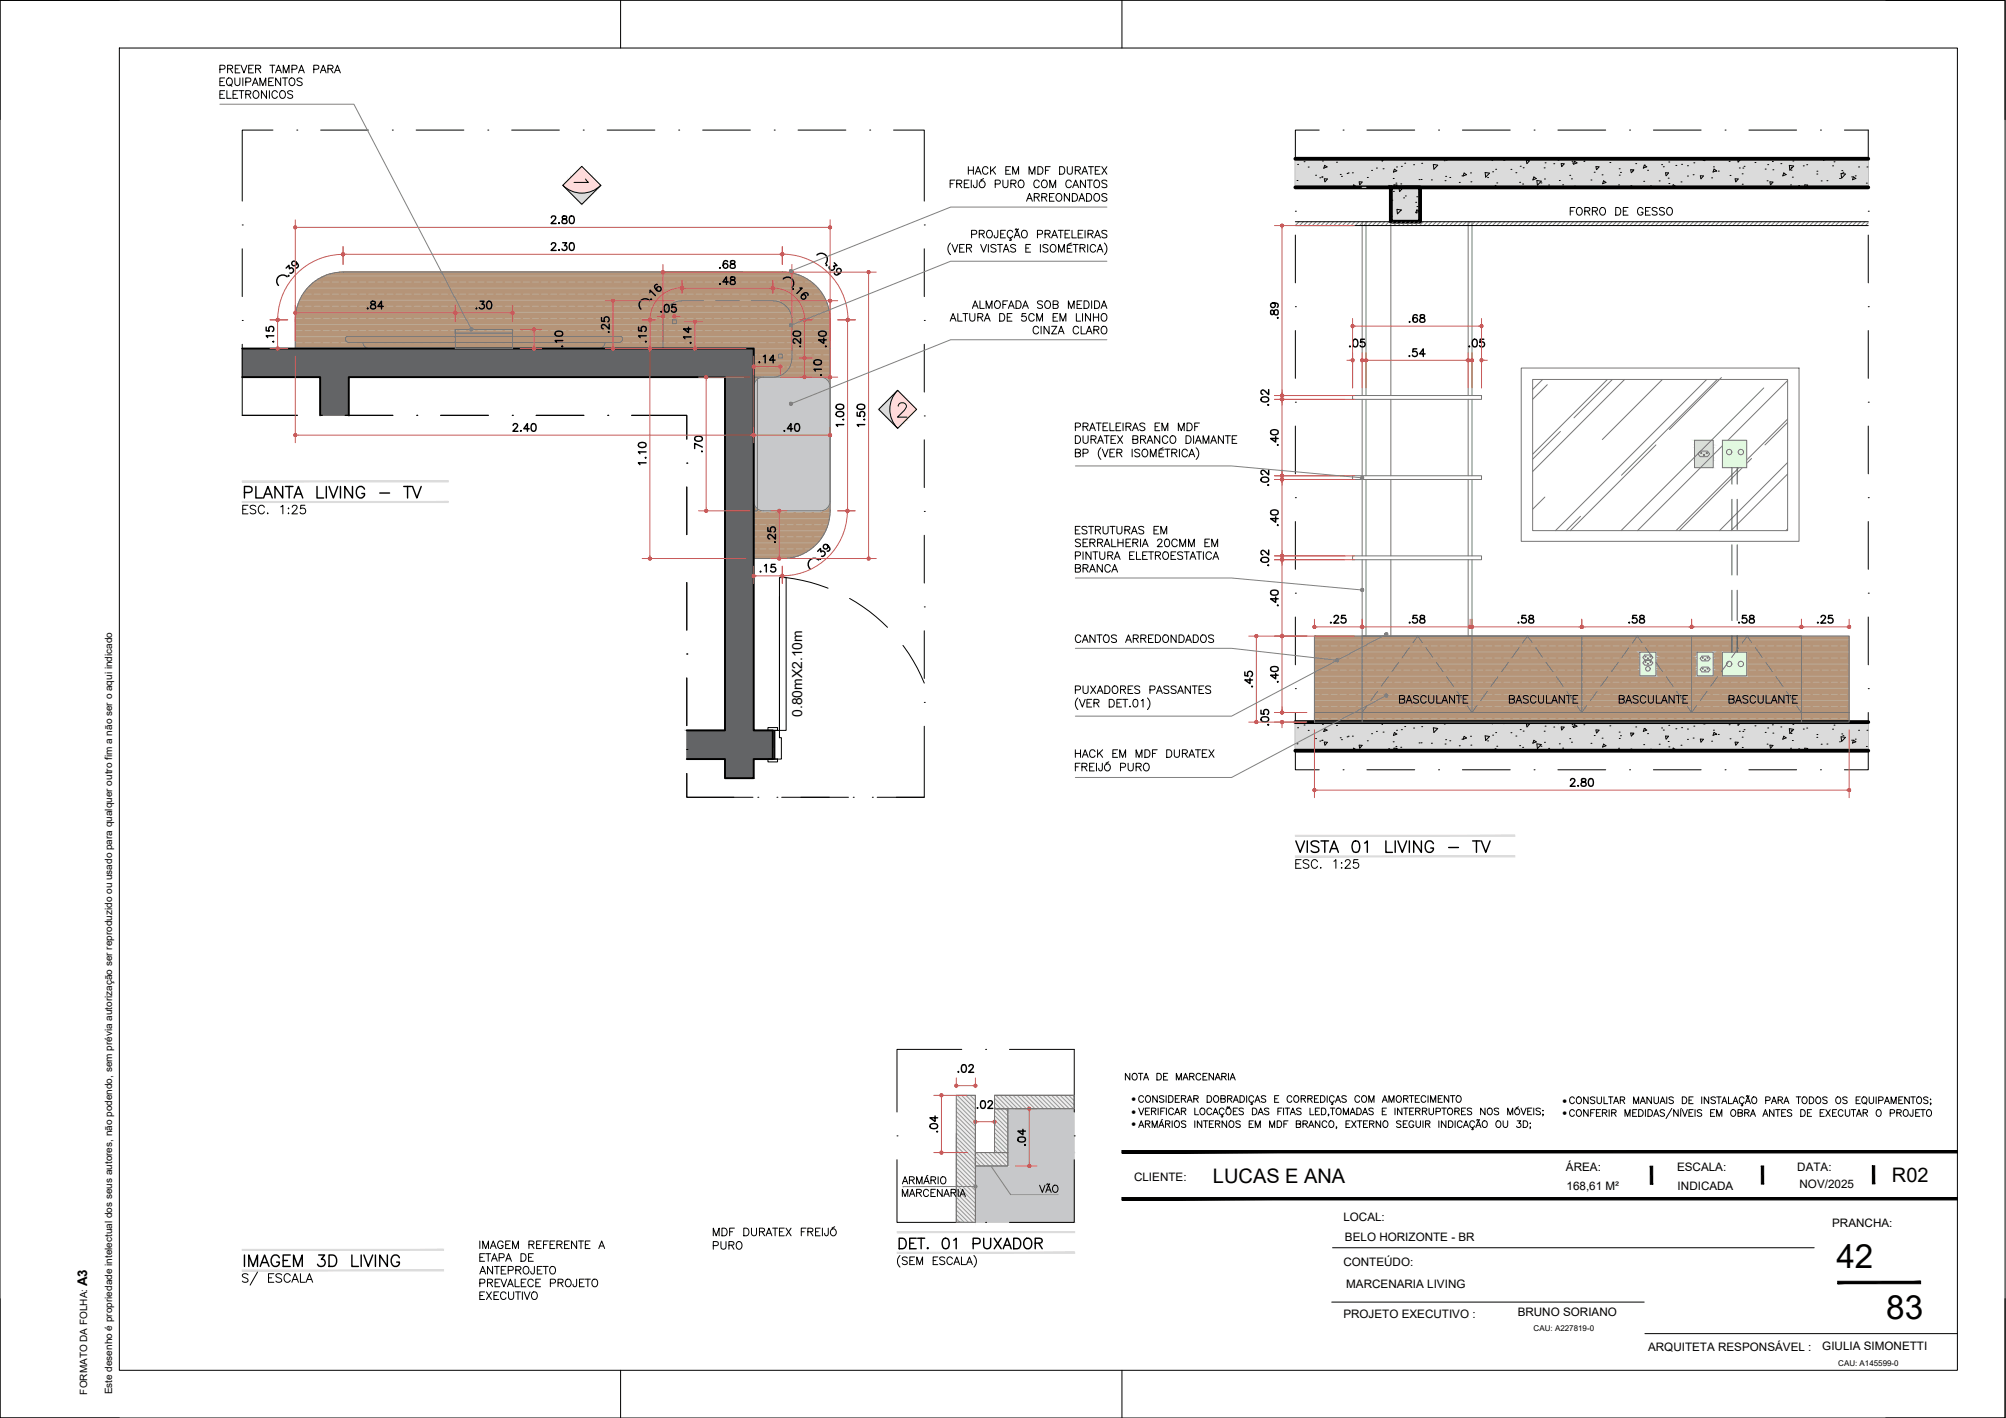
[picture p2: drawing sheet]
<svg xmlns="http://www.w3.org/2000/svg" width="420mm" height="297mm" viewBox="0 0 420 297" stroke-linecap="round" stroke-linejoin="round" font-family="sans-serif">
<defs><g id="words">
<g font-size="7">
<text x="384.6" y="265.6">42</text>
<text x="395.1" y="276.3">83</text>
</g>
<g font-size="5.7">
<text x="50.1" y="105.5">PLANTA LIVING - TV</text>
<text x="270.2" y="179.9">VISTA 01 LIVING - TV</text>
</g>
<g font-size="5.3">
<text x="216.6" y="251.2">VÃO</text>
<text x="187" y="262.8">DET. 01 PUXADOR</text>
<text x="50.1" y="266.3">IMAGEM 3D LIVING</text>
</g>
<g font-size="4.9">
<text x="149.6" y="57.5">.68</text>
<text x="75.8" y="66">.84</text>
<text x="98.4" y="66">.30</text>
<text x="293.9" y="68.8">.68</text>
<text x="157.7" y="77.3">.14</text>
<text x="106.2" y="91.7">2.40</text>
<text x="148.2" y="96" transform="rotate(-90 148.2 96)">.70</text>
<text x="163" y="91.7">.40</text>
<text x="163.3" y="115" transform="rotate(-90 163.3 115)">.25</text>
</g>
<text font-size="4.9" fill="#c85a5a" x="145.7" y="73" transform="rotate(-90 145.7 73)">.14</text>
<text font-size="4.9" fill="#808080" x="168.6" y="73.7" transform="rotate(-90 168.6 73.7)">.20</text>
<g font-size="4.4">
<text x="114.3" y="48">2.80</text>
<text x="327.7" y="46.2">FORRO DE GESSO</text>
<text x="114.3" y="53.6">2.30</text>
<text x="149.6" y="60.7">.48</text>
<text x="128.4" y="70.9" transform="rotate(-90 128.4 70.9)">.25</text>
<text x="268.5" y="67.7" transform="rotate(-90 268.5 67.7)">.89</text>
<text x="58.2" y="73" transform="rotate(-90 58.2 73)">.15</text>
<text x="136.2" y="73" transform="rotate(-90 136.2 73)">.15</text>
<text x="173.9" y="73.7" transform="rotate(-90 173.9 73.7)">.40</text>
<text x="293.9" y="75.8">.54</text>
<text x="268.5" y="94.5" transform="rotate(-90 268.5 94.5)">.40</text>
<text x="136.2" y="98.4" transform="rotate(-90 136.2 98.4)">1.10</text>
<text x="268.5" y="111.5" transform="rotate(-90 268.5 111.5)">.40</text>
<text x="268.5" y="128.1" transform="rotate(-90 268.5 128.1)">.40</text>
<text x="277.3" y="131.6">.25</text>
<text x="293.9" y="131.6">.58</text>
<text x="316.8" y="131.6">.58</text>
<text x="340.1" y="131.6">.58</text>
<text x="363" y="131.6">.58</text>
<text x="379.6" y="131.6">.25</text>
<text x="263.2" y="145" transform="rotate(-90 263.2 145)">.45</text>
<text x="268.5" y="144.3" transform="rotate(-90 268.5 144.3)">.40</text>
<text x="327.7" y="165.8">2.80</text>
<text x="197.2" y="238.5" transform="rotate(-90 197.2 238.5)">.04</text>
<text x="215.5" y="241.3" transform="rotate(-90 215.5 241.3)">.04</text>
</g>
<g font-size="4.4" fill="#c85a5a">
<text x="177.4" y="90.7" transform="rotate(-90 177.4 90.7)">1.00</text>
<text x="158" y="121">.15</text>
</g>
<g font-size="4.2">
<text x="254.1" y="247.9">LUCAS E ANA</text>
<text x="396.3" y="247.7">R02</text>
</g>
<text font-size="3.5" x="118.9" y="39.5">1</text>
<text font-size="2.9" x="168" y="150.2" transform="rotate(-90 168 150.2)">0.80mX2.10m</text>
<text font-size="2.8" x="18.3" y="269.4" transform="rotate(-90 18.3 269.4)">A3</text>
<g font-size="2.4">
<text x="328" y="245.3">ÁREA:</text>
<text x="351.3" y="245.3">ESCALA:</text>
<text x="376.4" y="245.3">DATA:</text>
<text x="237.5" y="247.3">CLIENTE:</text>
<text x="328.1" y="249.4">168,61 M²</text>
<text x="351.4" y="249.4">INDICADA</text>
<text x="376.9" y="248.9">NOV/2025</text>
<text x="281.4" y="255.9">LOCAL:</text>
<text x="383.8" y="257.1">PRANCHA:</text>
<text x="281.7" y="260">BELO HORIZONTE - BR</text>
<text x="281.4" y="265.1">CONTEÚDO:</text>
<text x="282" y="269.8">MARCENARIA LIVING</text>
<text x="317.9" y="275.7">BRUNO SORIANO</text>
<text x="281.4" y="276.1">PROJETO EXECUTIVO :</text>
<text x="345.2" y="283">ARQUITETA RESPONSÁVEL :</text>
<text x="381.7" y="282.9">GIULIA SIMONETTI</text>
</g>
<g font-size="2.1">
<text x="237" y="230.9">·</text>
<text x="237" y="233.5">·</text>
<text x="327.3" y="231.2">·</text>
<text x="327.3" y="233.9">·</text>
<text x="237" y="236.2">·</text>
<text x="18.3" y="292.1" transform="rotate(-90 18.3 292.1)">FORMATO DA FOLHA:</text>
<text x="23.5" y="292.1" transform="rotate(-90 23.5 292.1)">Este desenho é propriedade intelectual dos seus autores, não podendo, sem prévia autorização ser reproduzido ou usado para qualquer outro fim a não ser o aqui indicado</text>
</g>
<g font-size="1.7">
<text x="321.2" y="278.9">CAU: A227819-0</text>
<text x="385" y="286.1">CAU: A145599-0</text>
</g>
</g></defs>
<!-- layer: 03-TRA_cinzaC -->
<g fill="#b59478" stroke="#b59478" stroke-width=".21">
<path d="M275.3 133.3l112 18v-18zM275.3 133.3l112 18h-112z"/>
<path d="M71.9 57l92.8 .1zM71 57.1h93.7z"/>
<path d="M71 57.1l94.6 .1-.9-.1zM70.1 57.2l.9-.1 94.6 .1z"/>
<path d="M70.1 57.2l96.3 .1-.8-.1zM69.3 57.3l.8-.1 96.3 .1z"/>
<path d="M69.3 57.3l98 .3-.9-.3zM68.4 57.6l.9-.3 98 .3z"/>
<path d="M68.4 57.6l99.7 .3-.8-.3zM67.6 57.9l.8-.3 99.7 .3z"/>
<path d="M67.6 57.9l101.2 .4-.7-.4zM66.8 58.3l.8-.4 101.2 .4z"/>
<path d="M66.8 58.3l102.8 .5-.8-.5zM66.1 58.8l.7-.5 102.8 .5z"/>
<path d="M66.1 58.8l104.2 .5-.7-.5zM65.4 59.3l.7-.5 104.2 .5z"/>
<path d="M65.4 59.3l105.5 .6-.6-.6zM64.8 59.9l.6-.6 105.5 .6z"/>
<path d="M64.8 59.9l106.7 .7-.6-.7zM64.8 59.9l106.7 .7h-107.3z"/>
<path d="M64.2 60.6l107.8 .7-.5-.7zM64.2 60.6l107.8 .7h-108.3z"/>
<path d="M63.7 61.3l108.8 .7-.5-.7zM63.7 61.3l108.8 .7h-109.3z"/>
<path d="M63.2 62l109.7 .8-.4-.8zM63.2 62l109.7 .8h-110.1z"/>
<path d="M62.8 62.8l110.4 .8-.3-.8zM62.8 62.8l110.4 .8h-110.7z"/>
<path d="M62.5 63.6l111 .8-.3-.8zM62.5 63.6l111 .8h-111.3z"/>
<path d="M62.2 64.4l111.5 .9-.2-.9zM62.2 64.4l111.5 .9h-111.7z"/>
<path d="M62 65.3l111.8 .8-.1-.8zM62 65.3l111.8 .8h-111.9z"/>
<path d="M61.9 66.1l112 .9-.1-.9zM61.9 66.1l112 .9h-112.1z"/>
<path d="M61.8 67l112.1 6v-6zM61.8 67l112.1 6h-112.1z"/>
<path d="M157.9 73l16 34v-34zM157.9 73l16 34h-16z"/>
<path d="M157.9 107l15.9 .9 .1-.9zM157.9 107l15.9 .9h-15.9z"/>
<path d="M157.9 107.9l15.8 .8 .1-.8zM157.9 107.9l15.8 .8h-15.8z"/>
<path d="M157.9 108.7l15.6 .9 .2-.9zM157.9 108.7l15.6 .9h-15.6z"/>
<path d="M157.9 109.6l15.3 .8 .3-.8zM157.9 109.6l15.3 .8h-15.3z"/>
<path d="M157.9 110.4l15 .8 .3-.8zM157.9 110.4l15 .8h-15z"/>
<path d="M157.9 111.2l14.6 .8 .4-.8zM157.9 111.2l14.6 .8h-14.6z"/>
<path d="M157.9 112l14.1 .7 .5-.7zM157.9 112l14.1 .7h-14.1z"/>
<path d="M157.9 112.7l13.6 .7 .5-.7zM157.9 112.7l13.6 .7h-13.6z"/>
<path d="M157.9 113.4l13 .7 .6-.7zM157.9 113.4l13 .7h-13z"/>
<path d="M157.9 114.1l12.4 .6 .6-.6zM157.9 114.1l12.4 .6h-12.4z"/>
<path d="M157.9 114.7l11.7 .5 .7-.5zM157.9 114.7l11.7 .5h-11.7z"/>
<path d="M157.9 115.2l10.9 .5 .8-.5zM157.9 115.2l10.9 .5h-10.9z"/>
<path d="M157.9 115.7l10.2 .4 .7-.4zM157.9 115.7l10.2 .4h-10.2z"/>
<path d="M157.9 116.1l9.4 .3 .8-.3zM157.9 116.1l9.4 .3h-9.4z"/>
<path d="M157.9 116.4l8.5 .3 .9-.3zM157.9 116.4l8.5 .3h-8.5z"/>
<path d="M157.9 116.7l7.7 .1 .8-.1zM157.9 116.7l7.7 .1h-7.7z"/>
<path d="M157.9 116.8l6.8 .2 .9-.2zM157.9 116.8l6.8 .2h-6.8z"/>
</g>
<g fill="none" stroke="#bbaa96" stroke-width=".21">
<path d="M65.8 59.1h1.3M67.7 59.1h1.3M67.9 57.8h99.9M69.6 59.1h1.3M71.5 59.1h1.3M73.4 59.1h1.3M75.3 59.1h1.3M77.2 59.1h1.3M79.1 59.1h1.3M81 59.1h1.3M83 59.1h1.2M84.9 59.1h1.2"/>
<path d="M86.8 59.1h1.2M88.7 59.1h1.2M90.6 59.1h1.2M92.5 59.1h1.2M94.4 59.1h1.3M96.3 59.1h1.3M98.2 59.1h1.3M100.1 59.1h1.3M102 59.1h1.3M103.9 59.1h1.3M105.8 59.1h1.3M107.7 59.1h1.3"/>
<path d="M109.6 59.1h1.3M111.5 59.1h1.3M113.4 59.1h1.3M115.3 59.1h1.3M117.2 59.1h1.3M119.1 59.1h1.3M121.1 59.1h1.2M123 59.1h1.2M124.9 59.1h1.2M126.8 59.1h1.2M128.7 59.1h1.2M130.6 59.1h1.2"/>
<path d="M132.5 59.1h1.3M134.4 59.1h1.3M136.3 59.1h1.3M138.2 59.1h1.3M140.1 59.1h1.3M142 59.1h1.3M143.9 59.1h1.3M145.8 59.1h1.3M147.7 59.1h1.3M155.3 59.1h1.3M157.2 59.1h1.3M159.2 59.1h1.2"/>
<path d="M161.1 59.1h1.2M163 59.1h1.2M164.9 59.1h1.2M166.8 59.1h1.2M168.7 59.1h1.2M61.8 70.5h112.1M61.8 68h112.1M62 65.4h111.7M62 71.8h1.3M62 69.2h1.3M62 66.7h1.3M62.3 64.2h1"/>
<path d="M62.7 62.9h110.3M63.9 71.8h1.3M63.9 69.2h1.3M63.9 66.7h1.3M63.9 64.2h1.3M63.9 61.6h1.3M64.4 60.4h106.9M65.8 71.8h1.3M65.8 69.2h1.3M65.8 66.7h1.3M65.8 64.2h1.3M65.8 61.6h1.3"/>
<path d="M67.7 71.8h1.3M67.7 69.2h1.3M67.7 66.7h1.3M67.7 64.2h1.3M67.7 61.6h1.3M69.6 71.8h1.3M69.6 69.2h1.3M69.6 66.7h1.3M69.6 64.2h1.3M69.6 61.6h1.3M71.5 71.8h1.3M71.5 69.2h1.3"/>
<path d="M71.5 66.7h1.3M71.5 64.2h1.3M71.5 61.6h1.3M73.4 71.8h1.3M73.4 69.2h1.3M73.4 66.7h1.3M73.4 64.2h1.3M73.4 61.6h1.3M75.3 71.8h1.3M75.3 69.2h1.3M77.2 71.8h1.3M77.2 69.2h1.3"/>
<path d="M79.1 71.8h1.3M79.1 69.2h1.3M81 71.8h1.3M81 69.2h1.3M83 71.8h1.2M83 69.2h1.2M83 66.7h1.2M83 64.2h1.2M83 61.6h1.2M84.9 71.8h1.2M84.9 69.2h1.2M84.9 66.7h1.2"/>
<path d="M84.9 64.2h1.2M84.9 61.6h1.2M86.8 71.8h1.2M86.8 69.2h1.2M86.8 66.7h1.2M86.8 64.2h1.2M86.8 61.6h1.2M88.7 71.8h1.2M88.7 69.2h1.2M88.7 66.7h1.2M88.7 64.2h1.2M88.7 61.6h1.2"/>
<path d="M90.6 71.8h1.2M90.6 69.2h1.2M90.6 66.7h1.2M90.6 64.2h1.2M90.6 61.6h1.2M92.5 71.8h1.2M92.5 69.2h1.2M92.5 66.7h1.2M92.5 64.2h1.2M92.5 61.6h1.2M94.4 71.8h1.3M94.4 69.2h1.3"/>
<path d="M94.4 66.7h1.3M94.4 64.2h1.3M94.4 61.6h1.3M96.3 71.8h1.3M96.3 69.2h1.3M96.3 66.7h1.3M96.3 64.2h1.3M96.3 61.6h1.3M98.2 71.8h1.3M98.2 69.2h1.3M100.1 71.8h1.3M100.1 69.2h1.3"/>
<path d="M102 71.8h1.3M102 69.2h1.3M103.9 71.8h1.3M103.9 69.2h1.3M105.8 71.8h1.3M105.8 69.2h1.3M105.8 66.7h1.3M105.8 64.2h1.3M105.8 61.6h1.3M107.7 71.8h1.3M107.7 69.2h1.3M107.7 66.7h1.3"/>
<path d="M107.7 64.2h1.3M107.7 61.6h1.3M109.6 71.8h1.3M109.6 69.2h1.3M109.6 66.7h1.3M109.6 64.2h1.3M109.6 61.6h1.3M111.5 71.8h1.3M111.5 69.2h1.3M111.5 66.7h1.3M111.5 64.2h1.3M111.5 61.6h1.3"/>
<path d="M113.4 71.8h1.3M113.4 69.2h1.3M113.4 66.7h1.3M113.4 64.2h1.3M113.4 61.6h1.3M115.3 71.8h1.3M115.3 69.2h1.3M115.3 66.7h1.3M115.3 64.2h1.3M115.3 61.6h1.3M117.2 71.8h1.3M117.2 69.2h1.3"/>
<path d="M117.2 66.7h1.3M117.2 64.2h1.3M117.2 61.6h1.3M119.1 71.8h1.3M119.1 69.2h1.3M119.1 66.7h1.3M119.1 64.2h1.3M119.1 61.6h1.3M121.1 71.8h1.2M121.1 69.2h1.2M121.1 66.7h1.2M121.1 64.2h1.2"/>
<path d="M121.1 61.6h1.2M123 71.8h1.2M123 69.2h1.2M123 66.7h1.2M123 64.2h1.2M123 61.6h1.2M124.9 61.6h1.2M126.8 61.6h1.2M128.7 61.6h1.2M130.6 71.8h1.2M130.6 69.2h1.2M130.6 66.7h1.2"/>
<path d="M130.6 64.2h1.2M130.6 61.6h1.2M132.5 64.2h1.3M132.5 61.6h1.3M134.4 64.2h1.3M134.4 61.6h1.3M136.3 64.2h1.3M136.3 61.6h1.3M138.2 71.8h1.3M138.2 69.2h1.3M138.2 66.7h1.3M138.2 64.2h1.3"/>
<path d="M138.2 61.6h1.3M140.1 71.8h1.3M140.1 69.2h1.3M140.1 66.7h1.3M140.1 64.2h1.3M140.1 61.6h1.3M142 64.2h1.3M142 61.6h1.3M143.9 64.2h1.3M143.9 61.6h1.3M145.8 64.2h1.3M145.8 61.6h1.3"/>
<path d="M147.7 71.8h1.3M147.7 69.2h1.3M147.7 66.7h1.3M147.7 64.2h1.3M147.7 61.6h1.3M149.6 71.8h1.3M149.6 69.2h1.3M149.6 66.7h1.3M149.6 64.2h1.3M151.5 71.8h1.3M151.5 69.2h1.3M151.5 66.7h1.3"/>
<path d="M151.5 64.2h1.3M153.4 71.8h1.3M153.4 69.2h1.3M153.4 66.7h1.3M153.4 64.2h1.3M155.3 71.8h1.3M155.3 69.2h1.3M155.3 66.7h1.3M155.3 64.2h1.3M155.3 61.6h1.3M157.2 69.2h1.3M157.2 66.7h1.3"/>
<path d="M157.2 64.2h1.3M157.2 61.6h1.3M157.9 78.1h16M157.9 75.6h16M157.9 73.1h16M157.9 79.4h.6M159.2 79.4h1.2M159.2 69.2h1.2M159.2 66.7h1.2M159.2 64.2h1.2M159.2 61.6h1.2M161.1 79.4h1.2"/>
<path d="M161.1 69.2h1.2M161.1 66.7h1.2M161.1 64.2h1.2M161.1 61.6h1.2M163 79.4h1.2M163 69.2h1.2M163 66.7h1.2M163 64.2h1.2M163 61.6h1.2M164.9 79.4h1.2M164.9 76.9h1.2M164.9 66.7h1.2"/>
<path d="M164.9 64.2h1.2M164.9 61.6h1.2M166.8 79.4h1.2M166.8 76.9h1.2M166.8 66.7h1.2M166.8 64.2h1.2M166.8 61.6h1.2M168.7 79.4h1.2M168.7 76.9h1.2M168.7 66.7h1.2M168.7 64.2h1.2M168.7 61.6h1.2"/>
<path d="M170.6 79.4h1.3M170.6 76.9h1.3M170.6 66.7h1.3M170.6 64.2h1.3M170.6 61.6h1.3M172.5 79.4h1.3M172.5 76.9h1.3M172.5 66.7h1.3M172.5 64.2h.9M157.9 98.5h16M157.9 95.9h16M157.9 93.4h16"/>
<path d="M157.9 90.8h16M157.9 88.3h16M157.9 85.8h16M157.9 83.2h16M157.9 80.7h16M157.9 99.7h.6M157.9 97.2h.6M157.9 94.6h.6M157.9 92.1h.6M157.9 89.6h.6M157.9 87h.6M157.9 84.5h.6"/>
<path d="M157.9 81.9h.6M159.2 99.7h1.2M159.2 97.2h1.2M159.2 94.6h1.2M159.2 92.1h1.2M159.2 89.6h1.2M159.2 87h1.2M159.2 84.5h1.2M159.2 81.9h1.2M161.1 99.7h1.2M161.1 97.2h1.2M161.1 94.6h1.2"/>
<path d="M161.1 92.1h1.2M161.1 89.6h1.2M161.1 87h1.2M161.1 84.5h1.2M161.1 81.9h1.2M163 99.7h1.2M163 97.2h1.2M163 94.6h1.2M163 84.5h1.2M163 81.9h1.2M164.9 99.7h1.2M164.9 97.2h1.2"/>
<path d="M164.9 94.6h1.2M164.9 84.5h1.2M164.9 81.9h1.2M166.8 99.7h1.2M166.8 97.2h1.2M166.8 94.6h1.2M166.8 84.5h1.2M166.8 81.9h1.2M168.7 99.7h1.2M168.7 97.2h1.2M168.7 94.6h1.2M168.7 84.5h1.2"/>
<path d="M168.7 81.9h1.2M170.6 99.7h1.3M170.6 97.2h1.3M170.6 94.6h1.3M170.6 92.1h1.3M170.6 89.6h1.3M170.6 87h1.3M170.6 84.5h1.3M170.6 81.9h1.3M172.5 99.7h1.3M172.5 97.2h1.3M172.5 94.6h1.3"/>
<path d="M172.5 81.9h1.3M157.9 116.3h9.8M157.9 113.7h13.4M157.9 111.2h15.1M157.9 108.6h15.8M157.9 106.1h16M157.9 103.6h16M157.9 101h16M157.9 107.4h.6M157.9 104.8h.6M157.9 102.3h.6M159.2 107.4h1.2"/>
<path d="M159.2 104.8h1.2M159.2 102.3h1.2M161.1 107.4h1.2M161.1 104.8h1.2M161.1 102.3h1.2M163 107.4h1.2M163 104.8h1.2M163 102.3h1.2M164.9 115h1.2M164.9 112.4h1.2M164.9 109.9h1.2M164.9 107.4h1.2"/>
<path d="M164.9 104.8h1.2M164.9 102.3h1.2M166.8 115h1.2M166.8 112.4h1.2M166.8 109.9h1.2M166.8 107.4h1.2M166.8 104.8h1.2M166.8 102.3h1.2M168.7 115h1.2M168.7 112.4h1.2M168.7 109.9h1.2M168.7 107.4h1.2"/>
<path d="M168.7 104.8h1.2M168.7 102.3h1.2M170.6 112.4h1.3M170.6 109.9h1.3M170.6 107.4h1.3M170.6 104.8h1.3M170.6 102.3h1.3M172.5 109.9h.9M172.5 107.4h1.3M172.5 104.8h1.3M172.5 102.3h1.3M275.3 139.1h112"/>
<path d="M275.3 136.6h112M275.3 134h112M275.3 137.8h1M275.3 135.3h1M276.9 137.8h1.3M276.9 135.3h1.3M278.8 137.8h1.3M278.8 135.3h1.3M280.7 137.8h1.3M280.7 135.3h1.3M282.6 137.8h1.3M282.6 135.3h1.3"/>
<path d="M284.5 137.8h1.3M284.5 135.3h1.3M286.4 137.8h1.3M286.4 135.3h1.3M288.3 137.8h1.3M288.3 135.3h1.3M290.2 137.8h1.3M290.2 135.3h1.3M292.1 137.8h1.3M292.1 135.3h1.3M294 137.8h1.3M294 135.3h1.3"/>
<path d="M296 137.8h1.2M296 135.3h1.2M297.9 137.8h1.2M297.9 135.3h1.2M299.8 137.8h1.2M299.8 135.3h1.2M301.7 137.8h1.2M301.7 135.3h1.2M303.6 137.8h1.2M303.6 135.3h1.2M305.5 137.8h1.2M305.5 135.3h1.2"/>
<path d="M307.4 137.8h1.3M307.4 135.3h1.3M309.3 137.8h1.3M309.3 135.3h1.3M311.2 137.8h1.3M311.2 135.3h1.3M313.1 137.8h1.3M313.1 135.3h1.3M315 137.8h1.3M315 135.3h1.3M316.9 137.8h1.3M316.9 135.3h1.3"/>
<path d="M318.8 137.8h1.3M318.8 135.3h1.3M320.7 137.8h1.3M320.7 135.3h1.3M322.6 137.8h1.3M322.6 135.3h1.3M324.5 137.8h1.3M324.5 135.3h1.3M326.4 137.8h1.3M326.4 135.3h1.3M328.3 137.8h1.3M328.3 135.3h1.3"/>
<path d="M330.2 137.8h1.3M330.2 135.3h1.3M332.1 137.8h1.3M332.1 135.3h1.3M334.1 137.8h1.2M334.1 135.3h1.2M336 137.8h1.2M336 135.3h1.2M337.9 137.8h1.2M337.9 135.3h1.2M339.8 137.8h1.2M339.8 135.3h1.2"/>
<path d="M341.7 137.8h1.2M341.7 135.3h1.2M343.6 137.8h1.2M343.6 135.3h1.2M345.5 137.8h1.3M345.5 135.3h1.3M347.4 137.8h1.3M347.4 135.3h1.3M349.3 137.8h1.3M349.3 135.3h1.3M351.2 137.8h1.3M351.2 135.3h1.3"/>
<path d="M353.1 137.8h1.3M353.1 135.3h1.3M355 137.8h1.3M355 135.3h1.3M356.9 137.8h1.3M356.9 135.3h1.3M358.8 137.8h1.3M358.8 135.3h1.3M360.7 137.8h1.3M360.7 135.3h1.3M362.6 137.8h1.3M362.6 135.3h1.3"/>
<path d="M364.5 137.8h1.3M364.5 135.3h1.3M366.4 137.8h1.3M366.4 135.3h1.3M368.3 137.8h1.3M368.3 135.3h1.3M370.2 137.8h1.3M370.2 135.3h1.3M372.2 137.8h1.2M372.2 135.3h1.2M374.1 137.8h1.2M374.1 135.3h1.2"/>
<path d="M376 137.8h1.2M376 135.3h1.2M377.9 137.8h1.2M377.9 135.3h1.2M379.8 137.8h1.2M379.8 135.3h1.2M381.7 137.8h1.2M381.7 135.3h1.2M383.6 137.8h1.3M383.6 135.3h1.3M385.5 137.8h1.3M385.5 135.3h1.3"/>
<path d="M275.3 149.3h112M275.3 146.7h112M275.3 144.2h112M275.3 141.7h112M275.3 150.5h1M275.3 148h1M275.3 145.5h1M275.3 142.9h1M275.3 140.4h1M276.9 150.5h1.3M276.9 148h1.3M276.9 145.5h1.3"/>
<path d="M276.9 142.9h1.3M276.9 140.4h1.3M278.8 150.5h1.3M278.8 148h1.3M278.8 145.5h1.3M278.8 142.9h1.3M278.8 140.4h1.3M280.7 150.5h1.3M280.7 148h1.3M280.7 145.5h1.3M280.7 142.9h1.3M280.7 140.4h1.3"/>
<path d="M282.6 150.5h1.3M282.6 148h1.3M282.6 145.5h1.3M282.6 142.9h1.3M282.6 140.4h1.3M284.5 150.5h1.3M284.5 148h1.3M284.5 145.5h1.3M284.5 142.9h1.3M284.5 140.4h1.3M286.4 150.5h1.3M286.4 148h1.3"/>
<path d="M286.4 145.5h1.3M286.4 142.9h1.3M286.4 140.4h1.3M288.3 150.5h1.3M288.3 148h1.3M288.3 145.5h1.3M288.3 142.9h1.3M288.3 140.4h1.3M290.2 150.5h1.3M290.2 148h1.3M290.2 145.5h1.3M290.2 142.9h1.3"/>
<path d="M290.2 140.4h1.3M292.1 150.5h1.3M292.1 148h1.3M292.1 145.5h1.3M292.1 142.9h1.3M292.1 140.4h1.3M294 150.5h1.3M294 148h1.3M294 145.5h1.3M294 142.9h1.3M294 140.4h1.3M296 150.5h1.2"/>
<path d="M296 148h1.2M296 145.5h1.2M296 142.9h1.2M296 140.4h1.2M297.9 150.5h1.2M297.9 148h1.2M297.9 145.5h1.2M297.9 142.9h1.2M297.9 140.4h1.2M299.8 150.5h1.2M299.8 148h1.2M299.8 145.5h1.2"/>
<path d="M299.8 142.9h1.2M299.8 140.4h1.2M301.7 150.5h1.2M301.7 148h1.2M301.7 145.5h1.2M301.7 142.9h1.2M301.7 140.4h1.2M303.6 150.5h1.2M303.6 148h1.2M303.6 145.5h1.2M303.6 142.9h1.2M303.6 140.4h1.2"/>
<path d="M305.5 150.5h1.2M305.5 148h1.2M305.5 145.5h1.2M305.5 142.9h1.2M305.5 140.4h1.2M307.4 150.5h1.3M307.4 148h1.3M307.4 145.5h1.3M307.4 142.9h1.3M307.4 140.4h1.3M309.3 150.5h1.3M309.3 148h1.3"/>
<path d="M309.3 145.5h1.3M309.3 142.9h1.3M309.3 140.4h1.3M311.2 150.5h1.3M311.2 148h1.3M311.2 145.5h1.3M311.2 142.9h1.3M311.2 140.4h1.3M313.1 150.5h1.3M313.1 148h1.3M313.1 145.5h1.3M313.1 142.9h1.3"/>
<path d="M313.1 140.4h1.3M315 150.5h1.3M315 148h1.3M315 145.5h1.3M315 142.9h1.3M315 140.4h1.3M316.9 150.5h1.3M316.9 148h1.3M316.9 145.5h1.3M316.9 142.9h1.3M316.9 140.4h1.3M318.8 150.5h1.3"/>
<path d="M318.8 148h1.3M318.8 145.5h1.3M318.8 142.9h1.3M318.8 140.4h1.3M320.7 150.5h1.3M320.7 148h1.3M320.7 145.5h1.3M320.7 142.9h1.3M320.7 140.4h1.3M322.6 150.5h1.3M322.6 148h1.3M322.6 145.5h1.3"/>
<path d="M322.6 142.9h1.3M322.6 140.4h1.3M324.5 150.5h1.3M324.5 148h1.3M324.5 145.5h1.3M324.5 142.9h1.3M324.5 140.4h1.3M326.4 150.5h1.3M326.4 148h1.3M326.4 145.5h1.3M326.4 142.9h1.3M326.4 140.4h1.3"/>
<path d="M328.3 150.5h1.3M328.3 148h1.3M328.3 145.5h1.3M328.3 142.9h1.3M328.3 140.4h1.3M330.2 150.5h1.3M330.2 148h1.3M330.2 145.5h1.3M330.2 142.9h1.3M330.2 140.4h1.3M332.1 150.5h1.3M332.1 148h1.3"/>
<path d="M332.1 145.5h1.3M332.1 142.9h1.3M332.1 140.4h1.3M334.1 150.5h1.2M334.1 148h1.2M334.1 145.5h1.2M334.1 142.9h1.2M334.1 140.4h1.2M336 150.5h1.2M336 148h1.2M336 145.5h1.2M336 142.9h1.2"/>
<path d="M336 140.4h1.2M337.9 150.5h1.2M337.9 148h1.2M337.9 145.5h1.2M337.9 142.9h1.2M337.9 140.4h1.2M339.8 150.5h1.2M339.8 148h1.2M339.8 145.5h1.2M339.8 142.9h1.2M339.8 140.4h1.2M341.7 150.5h1.2"/>
<path d="M341.7 148h1.2M341.7 145.5h1.2M341.7 142.9h1.2M341.7 140.4h1.2M343.6 150.5h1.2M343.6 148h1.2M343.6 145.5h1.2M343.6 142.9h1.2M343.6 140.4h1.2M345.5 150.5h1.3M345.5 148h1.3M345.5 145.5h1.3"/>
<path d="M345.5 142.9h1.3M345.5 140.4h1.3M347.4 150.5h1.3M347.4 148h1.3M347.4 145.5h1.3M347.4 142.9h1.3M347.4 140.4h1.3M349.3 150.5h1.3M349.3 148h1.3M349.3 145.5h1.3M349.3 142.9h1.3M349.3 140.4h1.3"/>
<path d="M351.2 150.5h1.3M351.2 148h1.3M351.2 145.5h1.3M351.2 142.9h1.3M351.2 140.4h1.3M353.1 150.5h1.3M353.1 148h1.3M353.1 145.5h1.3M353.1 142.9h1.3M353.1 140.4h1.3M355 150.5h1.3M355 148h1.3"/>
<path d="M355 145.5h1.3M355 142.9h1.3M355 140.4h1.3M356.9 150.5h1.3M356.9 148h1.3M356.9 145.5h1.3M356.9 142.9h1.3M356.9 140.4h1.3M358.8 150.5h1.3M358.8 148h1.3M358.8 145.5h1.3M358.8 142.9h1.3"/>
<path d="M358.8 140.4h1.3M360.7 150.5h1.3M360.7 148h1.3M360.7 145.5h1.3M360.7 142.9h1.3M360.7 140.4h1.3M362.6 150.5h1.3M362.6 148h1.3M362.6 145.5h1.3M362.6 142.9h1.3M362.6 140.4h1.3M364.5 150.5h1.3"/>
<path d="M364.5 148h1.3M364.5 145.5h1.3M364.5 142.9h1.3M364.5 140.4h1.3M366.4 150.5h1.3M366.4 148h1.3M366.4 145.5h1.3M366.4 142.9h1.3M366.4 140.4h1.3M368.3 150.5h1.3M368.3 148h1.3M368.3 145.5h1.3"/>
<path d="M368.3 142.9h1.3M368.3 140.4h1.3M370.2 150.5h1.3M370.2 148h1.3M370.2 145.5h1.3M370.2 142.9h1.3M370.2 140.4h1.3M372.2 150.5h1.2M372.2 148h1.2M372.2 145.5h1.2M372.2 142.9h1.2M372.2 140.4h1.2"/>
<path d="M374.1 150.5h1.2M374.1 148h1.2M374.1 145.5h1.2M374.1 142.9h1.2M374.1 140.4h1.2M376 150.5h1.2M376 148h1.2M376 145.5h1.2M376 142.9h1.2M376 140.4h1.2M377.9 150.5h1.2M377.9 148h1.2"/>
<path d="M377.9 145.5h1.2M377.9 142.9h1.2M377.9 140.4h1.2M379.8 150.5h1.2M379.8 148h1.2M379.8 145.5h1.2M379.8 142.9h1.2M379.8 140.4h1.2M381.7 150.5h1.2M381.7 148h1.2M381.7 145.5h1.2M381.7 142.9h1.2"/>
<path d="M381.7 140.4h1.2M383.6 150.5h1.3M383.6 148h1.3M383.6 145.5h1.3M383.6 142.9h1.3M383.6 140.4h1.3M385.5 150.5h1.3M385.5 148h1.3M385.5 145.5h1.3M385.5 142.9h1.3M385.5 140.4h1.3"/>
</g>
<g fill="#c7c8ca" stroke="#c7c8ca" stroke-width=".21">
<path d="M159.9 79h12.3zM159.5 79h12.7z"/>
<path d="M159.5 79l13 .1zM159.2 79.1h13.3z"/>
<path d="M159.2 79.1l13.6 .2-.3-.2zM158.9 79.3l.3-.2 13.6 .2z"/>
<path d="M158.9 79.3l14.2 .2-.3-.2zM158.6 79.5l.3-.2 14.2 .2z"/>
<path d="M158.6 79.5l14.8 .2-.3-.2zM158.6 79.5l14.8 .2h-15.1z"/>
<path d="M158.3 79.7l15.3 .3-.2-.3zM158.3 79.7l15.3 .3h-15.5z"/>
<path d="M158.1 80l15.6 .3-.1-.3zM158.1 80l15.6 .3h-15.7z"/>
<path d="M158 80.3l15.8 .4-.1-.4zM158 80.3l15.8 .4h-15.9z"/>
<path d="M157.9 80.7l16 .3-.1-.3zM157.9 80.7l16 .3h-16z"/>
<path d="M157.9 81l16 24v-24zM157.9 81l16 24h-16z"/>
<path d="M157.9 105l15.9 .4 .1-.4zM157.9 105l15.9 .4h-15.9z"/>
<path d="M157.9 105.4l15.8 .3 .1-.3zM157.9 105.4l15.8 .3h-15.7z"/>
<path d="M158 105.7l15.6 .3 .1-.3zM158 105.7l15.6 .3h-15.5z"/>
<path d="M158.1 106l15.3 .3 .2-.3zM158.1 106l15.3 .3h-15.1z"/>
<path d="M158.3 106.3l14.8 .2 .3-.2zM158.3 106.3l14.8 .2h-14.5z"/>
<path d="M158.6 106.5l14.2 .2 .3-.2zM158.6 106.5l14.2 .2h-13.9z"/>
<path d="M158.9 106.7l13.6 .2 .3-.2zM158.9 106.7l13.6 .2h-13.3z"/>
<path d="M159.2 106.9l13 .1 .3-.1zM159.2 106.9l13 .1z"/>
<path d="M159.5 107h12.7zM159.5 107h12.4z"/>
</g>
<g fill="none" stroke="#767676" stroke-width=".21">
<path d="M71.9 57h92M71.9 57a10 10 0 0 0-10 10M163.9 57a10 10 0 0 1 10 10M61.8 67v6h96.1v44h6a10 10 0 0 0 10-10M72.7 70.5h57.3M72.7 70.5a.66 .66 0 0 0-.3 .7 .66 .66 0 0 0 .6 .5M95.4 69h12v4h-12zM95.4 69v.8h12M126.7 71.8a1.22 1.22 0 0 1-1.2 1.2h-48.3a1.29 1.29 0 0 1-1.2-1.3l50.7 .1M130.1 70.5l.3 .3M130.3 70.8v.3M130.4 71.1a.6 .6 0 0 1-.6 .6h-56.8"/>
<path d="M146.9 73h4.9M147.4 63h-4.5a4 4 0 0 0-4 4v6M149.9 63h5M157.4 63h4.5a4 4 0 0 1 4 4v2.8M157.9 79h.7v28h-.7zM165.9 72.2a8.4 8.4 0 0 1-.4 4.5 4 4 0 0 1-3.6 2.3h-4v-6h-3.6M173.9 73v34M173.9 81a2 2 0 0 0-2-2h-12a2 2 0 0 0-2 2v24M157.9 105a2 2 0 0 0 2 2h12a2 2 0 0 0 2-2M200.3 229.5h4v26.6h-4zM208.3 232.2h2.8v9.2h-2.8zM208.3 229.5h16.7v2.7h-16.7z"/>
<path d="M204.3 241.4h6.8v2.8h-6.8z"/>
<circle cx="345.2" cy="140.1" r=".48"/>
</g>
<!-- layer: 04-BLO_mobiliario -->
<g fill="#636466" stroke="#636466" stroke-width=".21">
<path d="M50.7 73l107.2 6v-6zM50.7 73l107.2 6h-107.2z"/>
<path d="M67.1 79l5.9 8v-8zM67.1 79l5.9 8h-5.9z"/>
<path d="M151.8 79l6.1 74v-74zM151.8 79l6.1 74h-6.1z"/>
<path d="M143.8 153l18.1 6v-6zM143.8 153l18.1 6h-18.1z"/>
<path d="M151.8 159l6.1 4v-4zM151.8 159l6.1 4h-6.1z"/>
</g>
<!-- layer: 02-PRJ_parede -->
<path d="M50.7 73h107.2v80h4v6h-4v4h-6.1v-4h-8M50.7 79h16.4v8M73 87v-8h78.8v74h-8" fill="none" stroke="#000" stroke-width=".4"/>
<!-- layer: 02-PRJ_tracejado -->
<g fill="none" stroke="#000" stroke-width=".21">
<path d="M57.2 27.2h-6.5v14.9M62.2 27.2h.1M67.2 27.2h10M82.2 27.2h.1M87.2 27.2h10M102.2 27.2h.1M107.2 27.2h10M122.2 27.2h.1M127.2 27.2h10M142.2 27.2h.1M147.2 27.2h10M162.2 27.2h.1"/>
<path d="M167.2 27.2h10M182.2 27.2h.1M187.2 27.2h6.4v14.9M276.3 27.2h-5v12.1M281.3 27.2h.1M286.3 27.2h10M301.3 27.2h.1M306.3 27.2h10M321.3 27.2h.1M326.3 27.2h10M341.3 27.2h.1M346.3 27.2h10"/>
<path d="M361.3 27.2h.1M366.3 27.2h10M381.3 27.2h.1M386.3 27.2h5v12.1M50.7 47.1h.1M50.7 52.1v10M193.6 47.1h.1M193.6 52.1v10M271.3 44.2h.1M271.3 49.2v10.1M391.3 44.2h.1M391.3 49.2v10.1"/>
<path d="M50.7 67.1h.1M50.7 72.1v14.9h11.6M193.6 67.1h.1M193.6 72.1v10M271.3 64.2h.1M271.3 69.2v10.1M391.3 64.2h.1M391.3 69.2v10.1M67.3 87h.1M72.3 87h10M87.3 87h.1M92.3 87h10"/>
<path d="M112.3 87h10M127.3 87h.1M132.3 87h11.5v5M193.6 87.1h.1M193.6 92.1v10M271.3 84.3h.1M271.3 89.2v10.1M391.3 84.3h.1M391.3 89.2v10.1M143.8 117h.1M143.8 102v10M193.6 107.1h.1"/>
<path d="M193.6 112.1v10M271.3 104.3h.1M271.3 109.2v10.1M391.3 104.3h.1M391.3 109.2v10.1M143.8 137h.1M143.8 122v10M193.6 127.1h.1M193.6 132.1v10M271.3 124.3h.1M271.3 129.3v10M391.3 124.3h.1"/>
<path d="M391.3 129.3v10M143.8 157h.1M143.8 142v10M193.6 147.1h.1M193.6 152.1v14.9h-9.9M271.3 149.3v12h5M271.3 144.3h.1M391.3 144.3h.1M391.3 149.3v12h-5M153.7 167h-9.9v-5v5h13.9M158.7 167h.1M162.7 167h.1"/>
<path d="M163.7 167h14M178.7 167h.1M182.7 167h.1M187.7 167h5.9M281.3 161.3h.1M286.3 161.3h10M301.3 161.3h.1M306.3 161.3h10M321.3 161.3h.1M326.3 161.3h10M341.3 161.3h.1M346.3 161.3h10"/>
<path d="M361.3 161.3h.1M366.3 161.3h10M381.3 161.3h.1M201.4 219.8h-13.5v13.1M206.4 219.8h.1M211.4 219.8h13.6v13.1M187.9 237.9h.1M225 237.9h.1M187.9 242.9v13.2h13.5M206.4 256.1h.1M225 242.9v13.2h-13.6"/>
</g>
<!-- layer: 02-PRJ_esquadrias -->
<path d="M163.3 125v28h1.4v-32h-1.4v32M164.7 121a35.2 35.2 0 0 1 8.7 2.2M177.9 125.4l1.4 .7a35.5 35.5 0 0 1 6.6 5.3M189.1 135.2l.3 .3a35.8 35.8 0 0 1 4.2 7.6M160.8 152.4h2.1v.6h-2.1zM160.8 159h2.1v.6h-2.1zM161.9 153h.4v6h-.4zM161.9 153v3.6M162.3 153h1v1.5h.4v4.5h-1.4z" fill="none" stroke="#000" stroke-width=".21"/>
<!-- layer: ARQ-TEXTO -->
<g fill="#dcdcdc" stroke="#dcdcdc" stroke-width=".21">
<path d="M50.7 100.7v.3l43.2-.3zM50.7 101l43.2-.3v.3z"/>
<path d="M50.7 105v.3l43.2-.3zM50.7 105.3l43.2-.3v.3z"/>
<path d="M271.3 175v.2l46-.2zM271.3 175.2l46-.2v.2z"/>
<path d="M271.3 179.3v.2l46-.2zM271.3 179.5l46-.2v.2z"/>
<path d="M187.9 258v.2l37.2-.2zM187.9 258.2l37.2-.2v.2z"/>
<path d="M187.9 262.3v.2l37.2-.2zM187.9 262.5l37.2-.2v.2z"/>
<path d="M50.7 261.7v.2l42.2-.2zM50.7 261.9l42.2-.2v.2z"/>
<path d="M50.7 266v.2l42.2-.2zM50.7 266.2l42.2-.2v.2z"/>
</g>
<g fill="none" stroke="#000" stroke-width=".21">
<path d="M188.1 85.1l.3-.6 .9-.1a.74 .74 0 0 1 .4 1.1l-1.7 1.9h2M51.9 105.8h-1.1v1.8h1.1M53.6 106.1a.67 .67 0 0 0-.7-.3 .67 .67 0 0 0-.5 .5l.2 .2 .8 .4 .2 .5a.78 .78 0 0 1-1.2 0M55.4 106.3a.65 .65 0 0 0-.8-.5 .65 .65 0 0 0-.5 .7v.4a.65 .65 0 0 0 .5 .7 .65 .65 0 0 0 .8-.4M56.1 107.5v.1zM58.8 106.2l.4-.4v1.8M60.4 107.5v.1zM61.2 106.3l.4-.5 .5 .2a.55 .55 0 0 1-.1 .8l-.9 .8h1.2M63.9 105.8h-.9l-.1 .8a.63 .63 0 0 1 1 0 .63 .63 0 0 1-.1 .9 .63 .63 0 0 1-1-.2M293.1 146.5l1-.1 .1-.4-.4-.3h-.7v1.6l1-.1 .1-.4-.4-.3M294.5 147.3l.6-1.6 .6 1.6M294.7 146.8h.8"/>
<path d="M297.1 145.9a.61 .61 0 0 0-.6-.2 .61 .61 0 0 0-.5 .4l.2 .2 .7 .3 .2 .5a.71 .71 0 0 1-1.1 0M298.7 146.1a.59 .59 0 0 0-.7-.4 .59 .59 0 0 0-.4 .6v.4a.59 .59 0 0 0 .4 .6 .59 .59 0 0 0 .7-.4M299.2 145.7v1.1a.54 .54 0 0 0 .6 .5 .54 .54 0 0 0 .5-.5v-1.1M300.9 145.7v1.6h.9M302 147.3l.6-1.6 .6 1.6M302.2 146.8h.8M304.7 145.7v1.6l-1.1-1.6v1.6M305 145.7h1.1M305.6 145.7v1.6M306.5 146.5h.6M307.5 145.7h-1v1.6h1M316.1 146.5l1-.1 .1-.2-.1-.4-1-.1v1.6h.7a.42 .42 0 0 0 .4-.4 .42 .42 0 0 0-.4-.4"/>
<path d="M317.5 147.3l.6-1.6 .6 1.6M317.8 146.8h.7M320.1 145.9a.59 .59 0 0 0-.6-.2 .59 .59 0 0 0-.5 .4l.2 .2 .8 .3 .1 .5a.69 .69 0 0 1-1.1 0M321.7 146.1a.59 .59 0 0 0-.7-.4 .59 .59 0 0 0-.4 .6v.4a.59 .59 0 0 0 .4 .6 .59 .59 0 0 0 .7-.4M322.2 145.7v1.1a.53 .53 0 0 0 .6 .5 .53 .53 0 0 0 .5-.5v-1.1M323.9 145.7v1.6h.9M325 147.3l.6-1.6 .6 1.6M325.2 146.8h.8M327.7 145.7v1.6l-1.1-1.6v1.6M328 145.7h1.1M328.6 145.7v1.6M329.5 146.5h.6"/>
<path d="M330.5 145.7h-1v1.6h1M339.2 146.5l.9-.1 .1-.4-.4-.3h-.6v1.6l.9-.1 .1-.4-.4-.3M340.5 147.3l.6-1.6 .6 1.6M340.7 146.8h.8M343.1 145.9a.61 .61 0 0 0-.6-.2 .61 .61 0 0 0-.5 .4l.2 .2 .8 .3 .1 .5a.71 .71 0 0 1-1.1 0M344.7 146.1a.59 .59 0 0 0-.7-.4 .59 .59 0 0 0-.4 .6v.4a.59 .59 0 0 0 .4 .6 .59 .59 0 0 0 .7-.4M345.2 145.7v1.1a.53 .53 0 0 0 .6 .5 .53 .53 0 0 0 .5-.5v-1.1M346.9 145.7v1.6h.9M348 147.3l.6-1.6 .6 1.6M348.2 146.8h.8M350.6 145.7v1.6l-1-1.6v1.6M351 145.7h1.1"/>
<path d="M351.6 145.7v1.6M352.5 146.5h.6M353.5 145.7h-1v1.6h1M362.1 146.5l1-.1 .1-.4-.4-.3h-.7v1.6h.7l.3-.2 .1-.3-.4-.3M363.5 147.3l.6-1.6 .6 1.6M363.7 146.8h.8M366.1 145.9a.59 .59 0 0 0-.6-.2 .59 .59 0 0 0-.5 .4l.2 .2 .8 .3 .1 .5a.69 .69 0 0 1-1.1 0M367.7 146.1a.59 .59 0 0 0-.7-.4 .59 .59 0 0 0-.4 .6v.4a.59 .59 0 0 0 .4 .6 .59 .59 0 0 0 .7-.4M368.2 145.7v1.1a.54 .54 0 0 0 .6 .5 .54 .54 0 0 0 .5-.5v-1.1M369.9 145.7v1.6h.9M371 147.3l.6-1.6 .6 1.6M371.2 146.8h.8"/>
<path d="M373.7 145.7v1.6l-1.1-1.6v1.6M374 145.7h1.1M374.6 145.7v1.6M375.5 146.5h.6M376.5 145.7h-1v1.6h1M236.6 224.8v1.4l-.9-1.4v1.4M237.2 225.1a.66 .66 0 0 1 1 .1 .66 .66 0 0 1-.3 1 .67 .67 0 0 1-.8-.3 .67 .67 0 0 1 .1-.8zM238.4 224.8h1M238.5 232.1l.5 1.4 .6-1.4M238.5 236.2l.5-1.4 .6 1.4M238.7 235.7h.7M238.9 224.8v1.4"/>
<path d="M239.5 226.2l.6-1.4 .5 1.4M239.5 229.9a.52 .52 0 0 0-.6-.4 .52 .52 0 0 0-.4 .5v.4a.52 .52 0 0 0 .4 .5 .52 .52 0 0 0 .6-.3M239.7 225.8h.7M239.9 235.4h.8l.2-.4-.4-.2h-.6v1.4M239.9 232.8h.6M240.1 229.7l.1-.1a.66 .66 0 0 1 .8 .6 .66 .66 0 0 1-.8 .7l-.3-.5zM240.4 235.4l.5 .8M240.8 232.1h-.9v1.4h.9M241.2 232.8l.8-.1v-.5l-.8-.1v1.4M241.3 236.2v-1.4l.6 1.4 .5-1.4v1.4M241.6 232.8l.5 .7M242.3 224.8h.5a.75 .75 0 0 1 .5 .7 .75 .75 0 0 1-.5 .7h-.5z"/>
<path d="M242.4 229.5v1.4l-1-1.4v1.4M242.6 232.1v1.4M242.7 236.2l.5-1.4 .6 1.4M242.9 235.7h.7M243.1 232.8h.5M243.5 234.5l-.3 .1M243.7 225.5h.5M243.8 229.7l-.4-.2-.6 .2 .2 .3 .7 .4 .1 .3-.2 .2h-.4l-.4-.2M244 232.1h-.9v1.4M244.1 235.4h.8l.1-.5-.9-.1v1.4M244.2 229.5v1.4M244.3 232.1v1.4"/>
<path d="M244.6 224.8h-.9v1.4h.9M244.6 235.4l.4 .8M244.8 229.5h.4a.75 .75 0 0 1 .5 .7 .75 .75 0 0 1-.5 .7h-.4zM245.5 234.8v1.4M245.8 232.4a.53 .53 0 0 0-.6-.3 .53 .53 0 0 0-.4 .5v.4a.52 .52 0 0 0 .4 .5 .52 .52 0 0 0 .6-.3M246 233.5l.6-1.4 .5 1.4M246.1 235l.2-.1a.65 .65 0 0 1 .8 .6 .65 .65 0 0 1-.8 .6l-.3-.4zM246.2 230.2h.5M246.3 233.1h.6M246.4 226.2v-1.4l.5 1.4 .5-1.4v1.4M247 229.5h-.8v1.4h.8M247.4 230.2l.8-.1 .1-.5-.9-.1v1.4"/>
<path d="M247.4 232.8l.8-.1 .1-.5-.9-.1v1.4M247.8 226.2l.5-1.4 .5 1.4M247.9 230.2l.5 .7M247.9 232.8l.5 .7M248 225.8h.6M248.4 235l-.3-.2-.7 .2 .1 .3 .8 .4 .1 .3-.2 .1-.4 .1-.4-.2M248.6 230.9l.6-1.4 .5 1.4M248.8 230.4h.7M249.2 225.5h.8v-.5l-.8-.2v1.4M249.6 225.5l.5 .7M250 230.2l.8-.1 .1-.5-.9-.1v1.4M250.3 232.1v1.4h.7"/>
<path d="M250.3 234.8v1.4M250.5 230.2l.5 .7M251.4 232.3l.2-.1a.65 .65 0 0 1 .8 .6 .65 .65 0 0 1-.8 .7l-.3-.5zM251.5 225.2a.57 .57 0 0 0-.8-.3 .57 .57 0 0 0-.2 .8 .51 .51 0 0 0 .4 .5 .51 .51 0 0 0 .6-.3M251.7 234.8v1.4l-.9-1.4v1.4M252 225.5h.5M252.1 234.8h.9M252.5 234.8v1.4M252.8 224.8h-.8v1.4h.8M252.8 229.5h.5a.73 .73 0 0 1 .5 .7 .73 .73 0 0 1-.5 .7h-.5zM253.3 235.4h.6M253.8 232.4a.53 .53 0 0 0-.6-.3 .53 .53 0 0 0-.4 .5v.4a.52 .52 0 0 0 .4 .5 .52 .52 0 0 0 .6-.3"/>
<path d="M254 233.5l.6-1.4 .5 1.4M254.2 224.8v1.4l-1-1.4v1.4M254.2 234.8h-.9v1.4h.9M254.3 233.1h.6M254.3 229.7l.1-.1a.66 .66 0 0 1 .9 .6 .66 .66 0 0 1-.9 .7l-.2-.5zM254.5 226.2l.5-1.4 .6 1.4M254.6 235.4h.8v-.5l-.8-.1v1.4M254.7 225.8h.7M255 235.4l.5 .8M255.7 230.2l.8-.1 .1-.5-.9-.1v1.4l.9-.1v-.4l-.3-.2M255.9 225.5h.8l.1-.5-.9-.2v1.4M255.9 233.5l.2 .4h-.3"/>
<path d="M256.4 232.4a.51 .51 0 0 0-.6-.3 .51 .51 0 0 0-.4 .5v.4a.51 .51 0 0 0 .4 .5 .51 .51 0 0 0 .6-.3M256.4 225.5l.4 .7M256.9 232.3l.1-.1a.66 .66 0 0 1 .9 .6 .66 .66 0 0 1-.9 .7l-.2-.5zM256.9 234.8v1.4l-.9-1.4v1.4M257.1 230.2l.8-.1 .1-.5-.9-.1v1.4M257.3 224.8v1.4M257.5 232l-.4-.1-.1 .1M257.5 235l.1-.1a.66 .66 0 0 1 .9 .6 .66 .66 0 0 1-.9 .6l-.2-.4zM257.6 231.8l-.1 .2M257.6 230.2l.4 .7M257.6 226.2l.6-1.4 .5 1.4M257.9 225.8h.6"/>
<path d="M258.3 230.9l.5-1.4 .6 1.4M258.3 232.8h.5M258.5 230.4h.7M259.2 232.1h-.9v1.4h.9M259.7 229.5h.5a.75 .75 0 0 1 .5 .7 .75 .75 0 0 1-.5 .7h-.5zM259.8 235l-.4-.2-.6 .2 .2 .3 .7 .4 .1 .3-.1 .1-.5 .1-.4-.2M260.4 232.3l-.3-.2-.6 .2 .2 .3 .7 .4v.3l-.1 .2h-.5l-.3-.2M261.1 229.5v1.4M261.6 235.4h.6M262.1 230.9l.2 .4h-.3M262.3 232.1h.5a.75 .75 0 0 1 .5 .7 .75 .75 0 0 1-.5 .7h-.5zM262.5 234.8h-.9v1.4h.9"/>
<path d="M262.6 229.9a.51 .51 0 0 0-.6-.4 .51 .51 0 0 0-.4 .5v.4a.51 .51 0 0 0 .4 .5 .51 .51 0 0 0 .6-.3M262.8 230.9l.6-1.4 .5 1.4M262.9 236.2v-1.4l.5 1.4 .6-1.4v1.4M263 230.4h.7M263.5 233.5l.6-1.4 .5 1.4M263.7 233.1h.7M265.1 229.7l-.3-.2-.6 .2 .1 .3 .7 .4 .1 .3-.1 .2h-.5l-.3-.2M265.8 232.3l-.3-.2-.7 .2 .1 .3 .8 .4 .1 .3-.2 .2h-.4l-.4-.2M265.9 236.2v-1.4l.5 1.4 .6-1.4v1.4M267 230.2h.5M267.5 234.8h.5a.75 .75 0 0 1 .5 .7 .75 .75 0 0 1-.5 .7h-.5zM267.7 232.8h.5"/>
<path d="M267.8 229.5h-.8v1.4h.8M268.5 232.1h-.8v1.4M268.8 232.1v1.4M268.9 235.4h.6M269.2 232.1h.9M269.6 232.1v1.4M269.8 234.8h-.9v1.4M270.2 233.5l.6-1.4 .5 1.4M270.4 233.1h.7M270.6 229.9a.51 .51 0 0 0-.6-.4 .51 .51 0 0 0-.4 .5v.4a.51 .51 0 0 0 .4 .5 .51 .51 0 0 0 .6-.3M271.1 229.7l.2-.1a.65 .65 0 0 1 .8 .6 .65 .65 0 0 1-.8 .7l-.3-.5zM271.5 235.4h.8l.1-.5-.9-.1v1.4l.8-.1 .1-.4-.3-.3"/>
<path d="M272.5 230.2l.8-.1 .2-.3-.4-.3h-.6v1.4M272.5 232.3l-.3-.2-.6 .2 .1 .3 .7 .3 .1 .4-.3 .2-.6-.2M272.9 235.4h.8l.2-.4-.4-.2h-.6v1.4M273 230.2l.5 .7M273.4 235.4l.5 .8M273.9 230.2l.8-.1 .1-.2v-.3l-.9-.1v1.4M274.1 236.2l.5-1.4 .6 1.4M274.3 235.7h.7M274.4 232.1v1.4h.8M274.4 230.2l.4 .7M275.3 230.2h.5M275.5 232.8h.5"/>
<path d="M276.2 229.5h-.9v1.4h.9M276.4 232.1h-.9v1.4h.9M276.4 234.8v1.4l-.9-1.4v1.4M276.6 229.5h.5a.75 .75 0 0 1 .4 .7 .75 .75 0 0 1-.4 .7h-.5zM276.8 232.1h.4a.75 .75 0 0 1 .5 .7 .75 .75 0 0 1-.5 .7h-.4zM277.9 235.1a.53 .53 0 0 0-.6-.3 .53 .53 0 0 0-.4 .5v.4a.52 .52 0 0 0 .4 .5 .52 .52 0 0 0 .6-.4M278 229.5v1.4M278.3 233.5h-.1h.1l-.1 .3M278.6 234.9a.66 .66 0 0 1 .8 .6 .66 .66 0 0 1-.8 .6l-.3-.4 .1-.6zM278.6 232.1h1M279 230.9l.2 .4h-.4M279.1 232.1v1.4"/>
<path d="M279.4 229.9a.51 .51 0 0 0-.5-.4 .51 .51 0 0 0-.5 .5v.4a.51 .51 0 0 0 .5 .5 .51 .51 0 0 0 .5-.3M279.7 230.9l.5-1.4 .6 1.4M279.9 230.4h.7M280 232.3l.1-.1a.65 .65 0 0 1 .8 .6 .65 .65 0 0 1-.8 .7l-.3-.5zM280 236.1h-.2h.2l-.2 .3M281.4 233.5v-1.4l.5 1.4 .5-1.4v1.4M281.9 235.4h.5M282 229.7l-.4-.2-.5 .2 .1 .3 .8 .5v.2l-.4 .2-.5-.2M282.8 233.5l.5-1.4 .5 1.4M282.8 234.8h-.9v1.4h.9M283 233.1h.7M283.1 234.8l.9 1.4"/>
<path d="M284 234.8l-.9 1.4M284.2 232.1h.4a.75 .75 0 0 1 .5 .7 .75 .75 0 0 1-.5 .7h-.4zM284.3 234.8h.9M284.8 229.9a.51 .51 0 0 0-.6-.4 .51 .51 0 0 0-.4 .5v.4a.51 .51 0 0 0 .4 .5 .51 .51 0 0 0 .6-.3M284.8 234.8v1.4M285.3 229.7l.2-.1a.65 .65 0 0 1 .8 .6 .65 .65 0 0 1-.8 .7l-.3-.5zM285.4 233.5l.5-1.4 .5 1.4M285.6 233.1h.6M285.6 235.4h.5M286.4 234.8h-.8v1.4h.8M286.7 230.9v-1.4l.6 1.4 .5-1.4v1.4M286.9 235.4h.7l.2-.2-.1-.3-.8-.1v1.4"/>
<path d="M287.3 235.4l.5 .8M287.6 232.3l-.3-.2-.6 .2 .2 .3 .7 .4v.3l-.1 .2h-.5l-.3-.2M289.2 234.8v1.4l-1-1.4v1.4M289.5 230.9l.5-1.4 .6 1.4M289.5 232.8h.5M289.7 230.4h.7M289.8 235l.1-.1a.65 .65 0 0 1 .8 .6 .65 .65 0 0 1-.8 .6l-.3-.4zM290.4 232.1h-.9v1.4h.9M290.9 230.9v-1.4l.5 1.4 .6-1.4v1.4M292.2 232.1v1.4M292.6 229.7l.1-.1a.66 .66 0 0 1 .8 .6 .66 .66 0 0 1-.8 .7l-.3-.5zM293.4 235l-.3-.2-.6 .2 .2 .3 .7 .4v.3l-.1 .1-.5 .1-.3-.2"/>
<path d="M293.6 232.1v1.4l-.9-1.4v1.4M293.9 235.4h.5M294 230.2l.8-.1 .1-.2v-.3l-.9-.1v1.4M294 232.1h.9M294.4 230.2l.5 .7M294.4 232.1v1.4M294.8 234.8h-.9v1.4h.9M295.2 229.5h.9M295.3 232.8h.5M295.6 229.5v1.4M296.1 232.1h-.8v1.4h.8M296.1 235.1a.51 .51 0 0 0-.6-.3 .51 .51 0 0 0-.4 .5v.4a.5 .5 0 0 0 .5 .5 .5 .5 0 0 0 .5-.5h-.3"/>
<path d="M296.4 230.2h.6M296.5 232.8l.8-.1 .1-.5-.9-.1v1.4M296.6 234.8v1l.4 .4 .3-.1 .2-.3v-1M297 232.8l.4 .7M297.3 229.5h-.9v1.4h.9M297.9 232.8l.8-.1 .2-.3-.4-.3h-.6v1.4M298 234.8v1.4M298.4 232.8l.5 .7M298.6 235.4h.8v-.5l-.8-.1v1.4M298.6 229.9a.51 .51 0 0 0-.5-.4 .51 .51 0 0 0-.5 .5v.4a.51 .51 0 0 0 .5 .5 .51 .51 0 0 0 .5-.3M299 235.4l.5 .8M299.1 229.5v1.4"/>
<path d="M299.3 232.1v1l.2 .4h.2l.5-.2v-1.2M299.6 230.9v-1.4l.6 1.4 .5-1.4v1.4M300.8 232.8h.8v-.6l-.8-.1v1.4M301.2 230.2h.6M301.4 234.8v1.4M302 232.1h.9M302.1 229.5h-.9v1.4h.9M302.5 232.1v1.4M302.9 234.8v1.4l-1-1.4v1.4M303.3 232.3l.1-.1a.66 .66 0 0 1 .9 .6 .66 .66 0 0 1-.9 .7l-.2-.5zM303.4 234.8h.4a.75 .75 0 0 1 .5 .7 .75 .75 0 0 1-.5 .7h-.4zM303.4 229.5v1.4l-.9-1.4v1.4"/>
<path d="M303.8 229.5h.9M304.2 229.5v1.4M304.7 232.8l.8-.1 .1-.5-.9-.1v1.4M304.8 234.8v1.4M305.1 229.7l.1-.1a.66 .66 0 0 1 .9 .6 .66 .66 0 0 1-.9 .7l-.2-.5zM305.2 232.8l.4 .7M306.1 232.8h.5M306.2 235.1a.51 .51 0 0 0-.5-.3 .51 .51 0 0 0-.5 .5v.4a.51 .51 0 0 0 .5 .5 .51 .51 0 0 0 .5-.4M306.5 236.2l.5-1.4 .6 1.4M306.7 235.7h.7M307 232.1h-.9v1.4h.9M308.3 232.3l-.4-.2-.6 .2 .1 .3 .7 .3 .2 .2v.2l-.4 .2-.6-.2"/>
<path d="M308.4 236.2l.2 .4h-.3M308.8 235.1a.51 .51 0 0 0-.5-.3 .51 .51 0 0 0-.5 .5v.4a.51 .51 0 0 0 .5 .5 .51 .51 0 0 0 .5-.4M309.1 236.2l.5-1.4 .6 1.4M309.3 235.7h.7M309.4 234.6l-.1 .1M309.9 234.5l-.2 .2-.3-.1M310.6 235l.1-.1a.66 .66 0 0 1 .8 .6 .66 .66 0 0 1-.8 .6l-.2-.4zM311 232.1v1.4l-.9-1.4v1.4M311.6 232.3l.2-.1a.65 .65 0 0 1 .8 .6 .65 .65 0 0 1-.8 .7l-.3-.5zM313.4 235l.2-.1a.65 .65 0 0 1 .8 .6 .65 .65 0 0 1-.8 .6l-.3-.4zM313.9 232.3l-.3-.2-.6 .2v.3l.8 .4 .1 .3-.1 .2h-.5l-.3-.2M314.8 234.8v1l.4 .4 .4-.1 .2-.3v-1"/>
<path d="M315.8 233.5v-1.4l.5 1.4 .5-1.4v1.4M317.8 234.8h.7l-.4 .5a.46 .46 0 0 1 .4 .8 .46 .46 0 0 1-.9-.2M318.1 231.8l-.6 .3M318.6 232.1l.5 1.4 .5-1.4M319 234.8h.5a.75 .75 0 0 1 .5 .7 .75 .75 0 0 1-.5 .7h-.5zM320 232.8h.5M320.4 235.3h.2zM320.6 236.1h-.2h.2l-.2 .3M320.8 232.1h-.8v1.4h.8M321.2 232.1v1.4M322.6 232.3l-.3-.2-.6 .2 .1 .3 .8 .4v.3l-.1 .2h-.4l-.4-.2M323.1 232.6h.1z"/>
<path d="M323.2 233.5h-.1h.1l-.1 .3M329.8 230.1a.57 .57 0 0 0-.8-.3 .57 .57 0 0 0-.2 .8 .51 .51 0 0 0 .4 .6 .51 .51 0 0 0 .6-.3M329.8 232.8a.57 .57 0 0 0-.8-.3 .57 .57 0 0 0-.2 .8 .51 .51 0 0 0 .4 .6 .51 .51 0 0 0 .6-.4M330.3 230a.66 .66 0 0 1 1 .2 .66 .66 0 0 1-.3 .9 .67 .67 0 0 1-.8-.3 .67 .67 0 0 1 .1-.8zM330.3 232.6a.66 .66 0 0 1 1 .2 .66 .66 0 0 1-.3 1 .67 .67 0 0 1-.8-.3 .67 .67 0 0 1 .1-.9zM332.6 229.8v1.4l-.9-1.4v1.4M332.6 232.4v1.5l-.9-1.5v1.5M333.2 233.1h.5M334 230a.46 .46 0 0 0-.5-.2 .46 .46 0 0 0-.3 .4l.7 .4 .1 .4a.59 .59 0 0 1-.9 0M334 232.4h-.8v1.5M334.4 233.1h.5M334.5 229.8v1l.4 .4 .5-.2v-1.2"/>
<path d="M335.2 232.4h-.8v1.5h.8M335.6 233.1h.8l.2-.4-.4-.3h-.6v1.5M336 229.8v1.4h.8M336.1 233.1l.5 .8M336.9 229.8h.9M337 232.4v1.5M337.4 229.8v1.4M337.6 233.1h.8v-.5l-.8-.2v1.5M338 231.2l.5-1.4 .5 1.4M338 233.1l.5 .8M338.2 230.7h.6M339.4 230.4h.8v-.5l-.8-.1v1.4"/>
<path d="M339.8 230.4l.5 .8M340.4 233.9v-1.5l.5 1.5 .5-1.5v1.5M342 233.1h.5M342.2 231.2v-1.4l.5 1.4 .5-1.4v1.4M342.8 232.4h-.8v1.5h.8M343.2 232.4h.5a.76 .76 0 0 1 .5 .7 .76 .76 0 0 1-.5 .8h-.5zM343.6 231.2l.5-1.4 .5 1.4M343.8 230.7h.6M344.6 232.4v1.5M345.2 232.4h.4a.76 .76 0 0 1 .5 .7 .76 .76 0 0 1-.5 .8h-.4zM345.9 229.8v1.4l-.9-1.4v1.4M346.4 233.9l.5-1.5 .5 1.5"/>
<path d="M346.4 229.8v1l.4 .4 .5-.2 .1-1.2M346.6 233.4h.6M347.7 231.2l.5-1.4 .6 1.4M347.9 230.7h.7M348.6 232.6a.51 .51 0 0 0-.5-.2 .51 .51 0 0 0-.4 .4l.1 .2 .7 .2 .1 .4a.59 .59 0 0 1-.9 0M349.1 229.8v1.4M350.2 232.2l-1.2 2.1M350.5 230a.51 .51 0 0 0-.5-.3 .51 .51 0 0 0-.4 .4l.1 .2 .7 .3 .1 .4a.59 .59 0 0 1-.9 0M351.5 232.4v1.5l-.9-1.5v1.5M352 232.4v1.5M352.2 232.2l-.2 .1M352.4 229.8h.4a.76 .76 0 0 1 .5 .7 .76 .76 0 0 1-.5 .7h-.4z"/>
<path d="M352.4 232.4l.5 1.5 .5-1.5M353.8 230.4h.5M353.8 233.1h.5M354.6 229.8h-.8v1.4h.8M354.6 232.4h-.8v1.5h.8M355 232.4v1.5M356.4 232.6a.46 .46 0 0 0-.5-.2 .46 .46 0 0 0-.3 .5l.7 .3 .1 .4a.59 .59 0 0 1-.9 0M356.4 229.8v1.4M357.9 229.8v1.4l-.9-1.4v1.4M358.3 233.1h.5M359.2 232.4h-.9v1.5h.9M359.3 230a.53 .53 0 0 0-.5-.3 .53 .53 0 0 0-.4 .4l.1 .2 .7 .3 .1 .4a.61 .61 0 0 1-.9 0"/>
<path d="M359.6 233.9v-1.5l.5 1.5 .5-1.5v1.5M359.6 229.8h.9M360 229.8v1.4M360.6 231.2l.6-1.4 .5 1.4M360.8 230.7h.7M362 229.8v1.4h.8M362.6 232.6a.64 .64 0 0 1 .9 .1 .64 .64 0 0 1-.1 .9 .64 .64 0 0 1-.9-.1 .64 .64 0 0 1 .1-.9zM363 231.2l.5-1.4 .5 1.4M363.2 230.7h.6M364 233.1h.8l.1-.5-.9-.2v1.5l.9-.2 .1-.3-.4-.3M364.8 231.2l.2 .4h-.3M365.3 230.1a.57 .57 0 0 0-.8-.3 .57 .57 0 0 0-.2 .8 .51 .51 0 0 0 .4 .6 .51 .51 0 0 0 .6-.3"/>
<path d="M365.4 233.1h.8l.1-.5-.9-.2v1.5M365.6 231.2l.5-1.4 .5 1.4M365.8 230.7h.6M365.8 229.6v.1M365.8 229.6h.3M365.9 233.1l.5 .8M366.3 229.5l-.2 .1M366.6 233.9l.6-1.5 .5 1.5M366.8 233.4h.7M367 230a.64 .64 0 0 1 .9 .1 .64 .64 0 0 1-.1 .9 .64 .64 0 0 1-.9-.1 .64 .64 0 0 1 .1-.9zM369.2 233.9l.6-1.5 .5 1.5M369.4 233.4h.7"/>
<path d="M369.8 230.5l.8-.1 .1-.5-.9-.1v1.4M371 231.2l.6-1.4 .5 1.4M371.2 230.7h.7M371.6 232.4v1.5l-1-1.5v1.5M371.9 232.4h.9M372.4 232.4v1.5M372.4 230.4h.8l.1-.5-.9-.1v1.4M372.9 230.4l.5 .8M373.2 233.1h.5M373.6 231.2l.6-1.4 .5 1.4M373.8 230.7h.7M374 232.4h-.8v1.5h.8"/>
<path d="M375.3 232.6a.52 .52 0 0 0-.5-.2 .52 .52 0 0 0-.4 .4l.1 .2 .7 .2 .1 .4a.59 .59 0 0 1-.9 0M376.2 229.8h1M376.7 229.8v1.4M377.2 232.4h.4a.76 .76 0 0 1 .5 .7 .76 .76 0 0 1-.5 .8h-.4zM377.5 230a.66 .66 0 0 1 1 .2 .66 .66 0 0 1-.3 .9 .67 .67 0 0 1-.8-.3 .67 .67 0 0 1 .1-.8zM378.6 233.1h.5M379 229.8h.4a.76 .76 0 0 1 .5 .7 .76 .76 0 0 1-.5 .7h-.4zM379.4 232.4h-.8v1.5h.8M380.4 230a.64 .64 0 0 1 .9 .1 .64 .64 0 0 1-.1 .9 .64 .64 0 0 1-.9-.1 .64 .64 0 0 1 .1-.9zM381.2 233.1h.6M382.1 232.4h-.9v1.5h.9M382.4 232.4l.9 1.5"/>
<path d="M382.7 230a.46 .46 0 0 0-.5-.2 .46 .46 0 0 0-.4 .4l.8 .4 .1 .4a.59 .59 0 0 1-.9 0M383.3 232.4l-.9 1.5M383.8 233.1h.6M384.6 230a.64 .64 0 0 1 .9 .1 .64 .64 0 0 1-.1 .9 .64 .64 0 0 1-.9-.1 .64 .64 0 0 1 .1-.9zM384.7 232.4h-.9v1.5h.9M386 232.8a.57 .57 0 0 0-.8-.3 .57 .57 0 0 0-.2 .8 .51 .51 0 0 0 .4 .6 .51 .51 0 0 0 .6-.4M386.5 232.4v1.1l.4 .4 .3-.1 .2-.3v-1.1M386.9 230a.52 .52 0 0 0-.5-.2 .52 .52 0 0 0-.4 .3l.1 .2 .7 .3 .1 .4a.59 .59 0 0 1-.9 0M387.8 232.4h.9M388.2 232.4v1.5M388.8 230.4h.5M388.8 233.9l.6-1.5 .5 1.5"/>
<path d="M389 233.4h.7M389.6 229.8h-.8v1.4h.8M390.1 230a.65 .65 0 0 1 1 .2 .65 .65 0 0 1-.3 .9 .66 .66 0 0 1-.8-.3 .66 .66 0 0 1 .1-.8zM390.2 233.1h.8l.1-.5-.9-.2v1.5M390.6 230.9l.4 .4M390.7 233.1l.5 .8M391.5 229.8v1l.4 .4 .5-.2v-1.2M393 229.8v1.4M393.1 232.6a.64 .64 0 0 1 .9 .1 .64 .64 0 0 1-.1 .9 .64 .64 0 0 1-.9-.1 .64 .64 0 0 1 .1-.9zM393.5 230.5l.8-.1 .1-.5-.9-.1v1.4M394.7 231.2l.5-1.4 .6 1.4M394.9 230.7h.7"/>
<path d="M395.9 233.2l.8-.1 .1-.2v-.3l-.9-.2v1.5M396.1 231.2v-1.4l.5 1.4 .6-1.4v1.4M397.3 233.1h.8l.1-.5-.9-.2v1.5M397.7 230.4h.5M397.8 233.1l.4 .8M398.6 229.8h-.9v1.4h.9M398.8 232.6a.64 .64 0 0 1 .9 .1 .64 .64 0 0 1-.1 .9 .64 .64 0 0 1-.9-.1 .64 .64 0 0 1 .1-.9zM399.9 229.8v1.4l-1-1.4v1.4M400.2 229.8h1M400.7 232.4l-.1 1.3-.3 .2-.3-.5M400.7 229.8v1.4M401.2 233.1h.6"/>
<path d="M401.6 230a.64 .64 0 0 1 .9 .1 .64 .64 0 0 1-.1 .9 .64 .64 0 0 1-.9-.1 .64 .64 0 0 1 .1-.9zM402.1 232.4h-.9v1.5h.9M402.3 232.4h.9M402.8 232.4v1.5M403.6 232.6a.64 .64 0 0 1 .9 .1 .64 .64 0 0 1-.1 .9 .64 .64 0 0 1-.9-.1 .64 .64 0 0 1 .1-.9zM403.8 230a.52 .52 0 0 0-.5-.2 .52 .52 0 0 0-.4 .3l.1 .2 .7 .3 .1 .4a.59 .59 0 0 1-.9 0M404.3 230.3h.1zM404.4 231.1h-.1h.1l-.1 .3M100.5 260v1.5M106.9 260h-1v1.5h1M113.4 260h-1v1.5h1M114.8 260h-1v1.5"/>
<path d="M116.2 260h-1v1.5h1M119.3 260h-1v1.5h1M120.8 260v1.5l-1.1-1.5v1.5M121.2 260h1M121.7 260v1.5M123.6 260h-1v1.5h1M149.4 258.9v-1.6l.6 1.6 .6-1.6v1.6M151.2 257.3h.6a.86 .86 0 0 1 .5 .8 .86 .86 0 0 1-.5 .8h-.6zM152.8 258h.6M153.8 257.3h-1v1.6M155.8 257.3h.5a.86 .86 0 0 1 .6 .8 .86 .86 0 0 1-.6 .8h-.5zM157.4 257.3v1.1a.53 .53 0 0 0 .5 .5 .53 .53 0 0 0 .6-.5v-1.1"/>
<path d="M159.1 258h.9l.1-.3v-.3l-1-.1v1.6M159.6 258l.5 .9M160.4 258.9l.7-1.6 .6 1.6M160.7 258.3h.7M161.8 257.3h1.1M162.3 257.3v1.6M163.3 258h.6M164.3 257.3h-1v1.6h1M164.6 257.3l1.1 1.6M165.7 257.3l-1.1 1.6M167.8 258h.6M168.8 257.3h-1v1.6"/>
<path d="M169.2 258h.9l.2-.3-.1-.3-1-.1v1.6M169.7 258l.6 .9M170.8 258h.6M171.8 257.3h-1v1.6h1M172.3 257.3v1.6M173.5 257.3l-.1 1.4-.4 .2-.2-.2-.1-.4M174.8 257l-.6 .3M189 248l.6-1.5 .5 1.5M189 250.6v-1.5l.6 1.5 .5-1.5v1.5M189.2 247.5h.7M190.5 247.2l.8-.1 .2-.3-.4-.3h-.6v1.5M190.5 250.6l.6-1.5 .5 1.5"/>
<path d="M190.7 250.1h.7M191 247.2l.5 .8M192 248v-1.5l.6 1.5 .5-1.5v1.5M192 249.9l.8-.1 .2-.4-.4-.3h-.6v1.5M192.5 249.9l.5 .7M193.5 248l.6-1.5 .5 1.5M193.7 247.5h.7M194.4 246.2l-.3 .2M194.5 249.5a.54 .54 0 0 0-.6-.4 .54 .54 0 0 0-.5 .6v.4a.54 .54 0 0 0 .5 .5 .54 .54 0 0 0 .6-.3M195 247.2l.9-.1v-.5l-.9-.1v1.5M195 249.9h.6M195.5 247.2l.5 .8"/>
<path d="M195.9 249.1h-.9v1.5h.9M196.5 246.5v1.5M197.1 246.7a.55 .55 0 0 1 .7-.2 .55 .55 0 0 1 .3 .6v.3a.56 .56 0 0 1-.5 .6 .56 .56 0 0 1-.6-.6zM197.3 249.1v1.5l-1-1.5v1.5M197.7 250.6l.6-1.5 .5 1.5M197.9 250.1h.7M199.2 249.9l.9-.1v-.5l-.9-.2v1.5M199.7 249.9l.5 .7M200.7 249.1v1.5M201.1 250.6l.5-1.5 .6 1.5M201.3 250.1h.7M51.9 267.1a.67 .67 0 0 0-.6-.3 .67 .67 0 0 0-.5 .4l.1 .3 .9 .4 .1 .5a.78 .78 0 0 1-1.1 0"/>
<path d="M53.9 266.5l-1.5 2.7M57.4 266.8h-1.2v1.8h1.2M59 267.1a.68 .68 0 0 0-1.2 .1l.2 .3 .8 .4 .2 .5a.81 .81 0 0 1-1.2 0M60.8 267.2a.67 .67 0 0 0-.8-.4 .67 .67 0 0 0-.5 .7v.4a.67 .67 0 0 0 .5 .7 .67 .67 0 0 0 .8-.4M61.1 268.6l.7-1.8 .7 1.8M62.9 266.8v1.8h1M64.1 268.6l.7-1.8 .7 1.8M100.5 266.9l.6-1.6 .6 1.6M100.5 268.8l.9-.1 .2-.2-.1-.4-1-.1v1.5M100.5 263.4h.6M100.5 271.4h.6M100.7 266.3h.8"/>
<path d="M101.1 261.5v-1.5l.6 1.5 .6-1.5v1.5M101.5 262.6h-1v1.6h1M101.5 270.6h-1v1.6h1M101.7 262.6h1.1M101.9 270.6l1 1.6M102.1 268.7l.9-.1 .2-.3-.2-.3h-.9v1.5M102.3 262.6v1.6M102.6 268.7l.6 .8M102.7 261.5l.6-1.5 .6 1.5M102.9 264.2l.6-1.6 .7 1.6M102.9 261h.8M102.9 270.6l-1 1.6"/>
<path d="M103.2 265.3v1.6l-1.1-1.6v1.6M103.2 263.7h.7M103.5 271.4h.6M103.5 265.3h1.1M103.7 268.7h.6M104.1 265.3v1.6M104.5 270.6h-1v1.6h1M104.5 263.4h1l.1-.2-.1-.4-1-.2v1.6M104.7 268h-1v1.5h1M104.9 268l.6 1.5 .6-1.5M105 266.1h.6M105.4 260.3a.59 .59 0 0 0-.7-.3 .59 .59 0 0 0-.5 .5v.4a.57 .57 0 0 0 .6 .7 .57 .57 0 0 0 .6-.7h-.4"/>
<path d="M105.9 264.2l.6-1.6 .6 1.6M105.9 260.7h.6M106 265.3h-1v1.6h1M106 271a.59 .59 0 0 0-.7-.4 .59 .59 0 0 0-.5 .6v.4a.59 .59 0 0 0 .5 .6 .59 .59 0 0 0 .7-.4M106.1 263.7h.8M106.3 269.5l.6-1.5 .6 1.5M106.4 266.1h1l.1-.3-.1-.4-1-.1v1.6M106.5 270.6v1.2a.55 .55 0 0 0 .6 .4 .55 .55 0 0 0 .5-.4v-1.2M106.5 269h.8M107.4 261.5v-1.5l.6 1.5 .6-1.5v1.5M107.9 268v1.5h.9M108 270.6h1"/>
<path d="M108 266.1l1-.1 .1-.4-.1-.2-1-.1v1.6M108.5 270.6v1.6M108.6 266.1l.5 .8M109.1 262.6h.5a.85 .85 0 0 1 .6 .8 .85 .85 0 0 1-.6 .8h-.5zM109.2 268.7h.6M109.4 270.6v1.6M109.8 270.6l.6 1.6 .6-1.6M109.9 265.4a.75 .75 0 0 1 .9 .7 .75 .75 0 0 1-.9 .7l-.3-.5v-.4zM110.2 268h-1v1.5h1M110.7 263.4h.6M110.8 260.7l.9-.1 .1-.2v-.3l-1-.1v1.5M111.3 260.7l.5 .8"/>
<path d="M111.5 270.8l.1-.1a.75 .75 0 0 1 1 .7 .75 .75 0 0 1-1 .7l-.3-.5zM111.7 262.6h-1v1.6h1M111.7 268.3a.59 .59 0 0 0-.7-.3 .59 .59 0 0 0-.4 .5v.4a.59 .59 0 0 0 .4 .6 .59 .59 0 0 0 .7-.3M111.9 265.3l-.1 1.4-.2 .2-.3-.1-.1-.5M112.2 268.7h.6M112.4 260.7h.6M112.5 266.1h.7M113.2 268h-1v1.5h1M113.5 265.3h-1v1.6h1M113.7 265.3h1.1M113.8 260.7h.6M114.3 265.3v1.6"/>
<path d="M115.2 260.7h.6M115.3 265.5l.1-.1a.75 .75 0 0 1 1 .7 .75 .75 0 0 1-1 .7l-.3-.5zM115.3 268.8l.9-.1 .2-.2-.1-.4-1-.1v1.5M116.6 260.7l1-.1 .1-.3-.4-.3h-.7v1.5M116.9 268.7l.9-.1 .1-.2v-.3l-1-.1v1.5M117.2 260.7l.5 .8M117.4 268.7l.5 .8M118.3 260.7h.6M118.6 268.2l.1-.2a.76 .76 0 0 1 1 .7 .76 .76 0 0 1-1 .8l-.3-.6zM120.8 268l-.1 1.4-.2 .1h-.3l-.2-.5M121.4 268.7h.6M122.4 268h-1v1.5h1"/>
<path d="M122.6 260.7h.6M122.6 268h1.1M123.1 268v1.5M124.1 268.2l.2-.2a.75 .75 0 0 1 .9 .7 .75 .75 0 0 1-.9 .8l-.3-.6zM125.4 261.5l.6-1.5 .6 1.5M125.6 261h.8M149.4 260.9h.7l.4-.3a.42 .42 0 0 0-.4-.5h-.7v1.6M151 260.1v1.1a.53 .53 0 0 0 .5 .5 .53 .53 0 0 0 .6-.5v-1.1M152.7 260.8h.9l.1-.3v-.2l-.3-.2h-.7v1.6M153.2 260.8l.5 .9M154.3 260.3l.2-.1a.8 .8 0 0 1 1 .5 .8 .8 0 0 1-.5 1 .82 .82 0 0 1-.8-.5 .82 .82 0 0 1 .1-.9zM188.5 263a1.65 1.65 0 0 0 0 2.4"/>
<path d="M190 263.5a.59 .59 0 0 0-.5-.2 .59 .59 0 0 0-.5 .4l.1 .2 .8 .3 .1 .5a.69 .69 0 0 1-1 0M191.6 263.3h-1v1.6h1M192 264.9v-1.6l.6 1.6 .6-1.6v1.6M196.4 263.3h-.9v1.6h.9M197.9 263.5a.61 .61 0 0 0-.6-.2 .61 .61 0 0 0-.5 .4l.2 .2 .7 .3 .2 .5a.71 .71 0 0 1-1.1 0M199.5 263.7a.59 .59 0 0 0-.7-.4 .59 .59 0 0 0-.5 .6v.4a.59 .59 0 0 0 .5 .6 .59 .59 0 0 0 .7-.4M199.8 264.9l.6-1.6 .6 1.6M201.4 263.3v1.6h.9M202.5 264.9l.6-1.6 .6 1.6M204 263a1.65 1.65 0 0 1 0 2.4"/>
<circle cx="317.8" cy="232.8" r=".61"/>
<circle cx="174.5" cy="258.1" r=".71"/>
</g>
<!-- layer: 03-TRA_paredes -->
<g fill="#dbdbdb" stroke="#dbdbdb" stroke-width=".21">
<path d="M271.3 151.3l120 6v-6zM271.3 151.3l120 6h-120z"/>
<path d="M271.3 33.3l120 6v-6zM271.3 33.3l120 6h-120z"/>
<path d="M291.3 39.3l6.1 7.1v-7.1zM291.3 39.3l6.1 7.1h-6.1z"/>
</g>
<g fill="none" stroke="#000" stroke-width=".21">
<path d="M271.7 37.8h.1M271.8 34.4h.1M273.1 33.9h.1M274 35h.1M275.5 36.7h.1M276.4 37.2h.1M276.9 37.1h.1M276.9 37h.1M277 33.7h.1M277.4 37.5l.1 .6M277.4 37.5h.6l-.5 .6M277.5 34.6l.5 .4-.7 .2z"/>
<path d="M279.9 34h.1M280.7 36.5h.1M281 36.9h.1M282.2 36.4h.1M282.4 36.2h.1M283.3 36.2h.1M283.3 39.3l.2-.6 .5 .4-.5 .2M284.7 38.1h.6l-.5 .6zM286.4 37.2h.1M287.1 39.1h.1M287.3 35.7h.1M288.3 35.2h.1"/>
<path d="M289.4 33.3l.1 .4 .5-.4M289.7 35.4h.1M290.9 38.8h.1M291.8 37.4h.1M292.1 39.3l-.1-.6 .6 .1-.4 .5M292.1 35.4l.5 .4-.7 .3zM292.4 38.4h.1M292.5 35h.1M293 39.5l.1 .6M293.1 39.5h.6l-.5 .6M293.4 38.5h.1M293.5 34.8h.1"/>
<path d="M294.2 34.2h.1M296.1 34.5h.1M297.2 37.6h.1M297.6 37.6h.1M297.8 34.2h.1M299.7 39.2h.1M299.8 37.7h.1M300.2 34.4l.9 .2-.8 .8-.1-.9M302.5 33.7h.1M302.7 37.9h.1M302.8 36.9h.1M302.9 33.6h.1"/>
<path d="M303.7 37.2h.1M305.6 38.2h.1M306.2 36.8h.1M306.7 36.2l.5 .4-.7 .3zM308 36.2h.1M308.1 38.1h.1M311.1 36.1l.9 .2-.8 .8zM311.6 37.2h.1M312.5 33.3v.3M312.6 36h.1M312.9 33.3l-.3 .3M313.1 38.8h.1"/>
<path d="M313.3 35.5h.1M313.5 38.3h.1M315.1 33.3l-.1 .3M315.6 33.3h.1l-.7 .3M316.3 39.2h.1M316.5 35.5h.1M317.5 36.2h.1M318.3 38.2h.1M318.4 34.8h.1M318.9 38.6h.1M319 35.1h.1M319.8 34.3l.5-.6-.6-.1 .1 .7"/>
<path d="M320.9 33.3h.1M321.3 37.1l.5 .3-.7 .3zM321.9 37.8l.9 .2-.8 .8zM322.7 38.3h.1M323.4 35.2h.1M323.5 37.5h.1M323.6 34.1h.1M324.4 38.8h.1M325.4 34.3h.1M326.3 33.6h.1M326.6 37.8h.1M327 34.3l.1 .6"/>
<path d="M327 34.3h.6l-.5 .6M327.3 38.7h.1M328.8 36.7h.1M328.9 33.3h.1M329.1 37.5h.1M329.3 33.8h.1M329.4 34.1h.1M329.8 39h.1M329.8 33.8l.5 .3-.7 .3zM331.7 33.8h.1M331.8 33.5h.1M333.2 37.7h.1"/>
<path d="M333.9 36.1h.1M334.3 34.9l.1 .6M334.3 34.9l.6 .1-.5 .5M335.2 39.2h.1M335.6 36.6h.1M335.9 37.9l.5 .3-.7 .3zM337.2 34h.1M339 38.7h.1M339.1 35.4h.1M339.2 36.7h.1M339.4 36.1h.1M341.6 38.9h.1"/>
<path d="M341.7 36.2l-.1-.7 .6 .1-.5 .6M341.9 35.8h.1M342.6 34.3h.1M344.3 38h.1M344.4 34.6h.1M344.4 34.6l.5 .4M344.4 34.6l-.2 .6M344.9 34.9l-.7 .3M345.1 35.7h.1M345.7 39h.1M347.5 37.9h.1M348 34.5h.1"/>
<path d="M348.4 34.9h.1M348.8 36.2l.2 .6M348.9 36.2h.6l-.5 .6M349.4 37.3h.1M349.5 33.9h.1M349.5 38.4h.1M350.3 39.3l.2-.6 .5 .3-.6 .3M351 34.7h.1M351.3 33.4h.1M352.1 38.1h.1M352.2 34.4h.1M353.4 34.7h.1"/>
<path d="M353.4 36.9h.1M354.6 36.6h.1M354.8 34.1h.1M356.1 36.8l.2 .7 .5-.6-.6-.1M356.7 33.6h.1M356.9 33.6h.1M358.5 37.3h.1M358.9 35h.1M359 35.4l.5 .4-.7 .2zM359.4 35.9h.1M359.8 39.2h.1M359.9 35.8h.1"/>
<path d="M361.2 33.3h.1M362.2 33.8h.1M362.4 36.8h.1M363.4 37.5l.2 .6 .5-.6h-.6M364 33.3v.6l.7-.6M364.3 35.2h.1M364.9 36.4h.1M364.9 38.6h.1M365 35.2h.1M365.3 34.8h.1M367.6 34h.1M369.7 35.4h.1"/>
<path d="M370.1 37.9h.1M370.2 34.5h.1M370.8 38.7l-.1-.6h.6l-.4 .6M371.2 33.8h.1M371.3 35.6h.1M372.5 39.1h.1M373 34.3h.1M374.1 36.6l-.7 .2 .2-.6 .5 .4M374.8 34.7l.1 .9 .8-.8M374.8 34.6l.9 .2M375 38.7h.1M375.1 35.7h.1"/>
<path d="M375.2 35.1h.1M375.4 37.1h.1M375.5 33.7h.1M376.7 38.9h.1M377.7 34.7h.1M378 38.7l.1 .6M378 38.7l.6 .1-.4 .5M378.4 34.5h.1M380.5 36.5h.1M380.6 35.9h.1M381.4 37.9h.1M382 33.3l-.1 .3 .7-.3"/>
<path d="M382.7 37.9h.1M383.8 34.7h.1M384.1 33.9h.1M385.3 37.4h.1M385.6 39.1h.1M385.8 35.7h.1M386 36.1h.1M386.5 36.5l-.8 .8M386.5 36.5l-.9-.1 .1 .9M387.8 37h.1M388 33.4h.1M388.2 37l.5 .4-.7 .2z"/>
<path d="M388.6 36.8h.1M389.3 35h.1M390.9 38.4h.1M391 35h.1M291.4 45.3h.1M291.5 41.9h.1M291.8 40.1h.1M292.6 43.8l.9 .2-.8 .8zM293.9 46.4h.1M294 41.5h.1M294.3 41h.1M296.5 42.4h.1"/>
<path d="M296.5 44.5l.7-.2-.4-.4-.3 .6M296.6 44.6h.1M296.7 41.2h.1M296.8 43.3h.1M297.3 40.3h.1M271.7 155.8h.1M271.8 152.4h.1M273.1 151.9h.1M274 153h.1M275.5 154.7h.1M276.4 155.2h.1M276.9 155.1h.1"/>
<path d="M277 151.7h.1M277.4 155.5l.1 .6M277.4 155.4l.6 .1-.5 .6M278 153l-.7 .2M278 153l-.5-.4-.2 .7M279.9 152h.1M280.7 154.5h.1M281 154.9h.1M282.2 154.4h.1M282.4 154.2h.1M283.3 154.2h.1M283.3 157.3l.2-.6 .5 .4-.5 .2"/>
<path d="M284.7 156.1h.6l-.5 .6zM286.4 155.2h.1M287.1 157.1h.1M287.3 153.7h.1M288.3 153.2h.1M289.4 151.3l.1 .5 .5-.5M289.7 153.4h.1M290.9 156.9h.1M291.8 155.4h.1M292.1 157.3l-.1-.6 .6 .1-.4 .5M292.1 153.4l.5 .4-.7 .3zM292.4 156.4h.1"/>
<path d="M292.5 153h.1M293.4 156.5h.1M293.5 152.9h.1M294.2 152.2h.1M296.1 152.5h.1M297.2 155.6h.1M297.6 155.6h.1M297.8 152.2h.1M299.7 157.2h.1M299.8 155.7h.1M300.2 152.5l.1 .9 .8-.8M300.2 152.4l.9 .2"/>
<path d="M302.5 151.7h.1M302.7 155.9h.1M302.8 154.9h.1M302.9 151.6h.1M303.7 155.2h.1M305.6 156.2h.1M306.2 154.8h.1M307.2 154.6l-.7 .3 .2-.7 .5 .4M308 154.2h.1M308.1 156.1h.1M311.6 155.2h.1M312 154.3l-.9-.2 .1 1 .8-.8"/>
<path d="M312.5 151.3v.3M312.6 154h.1M312.9 151.3l-.3 .3M313.1 156.9h.1M313.3 153.5h.1M313.5 156.3h.1M315.1 151.3l-.1 .3M315.6 151.3h.1l-.7 .3M316.3 157.1h.1M316.5 153.5h.1M317.5 154.2h.1M318.3 156.2h.1"/>
<path d="M318.4 152.8h.1M318.9 156.6h.1M319 153.1h.1M319.7 151.6l.6 .1-.5 .6zM320.9 151.3h.1M321.3 155.1l.5 .3-.7 .3zM321.9 155.8l.9 .2-.8 .8zM322.7 156.3h.1M323.4 153.2h.1M323.5 155.5h.1M323.6 152.1h.1M324.4 156.8h.1"/>
<path d="M325.4 152.3h.1M326.3 151.6h.1M326.6 155.8h.1M327 152.3h.6l-.5 .6zM327.3 156.7h.1M328.8 154.7h.1M328.9 151.3h.1M329.1 155.5h.1M329.3 151.8h.1M329.4 152.2h.1M329.8 157h.1M329.8 151.8l.5 .3-.7 .3z"/>
<path d="M331.7 151.8h.1M331.8 151.5h.1M333.2 155.7h.1M333.9 154.1h.1M334.4 153.5l.5-.5-.6-.1 .1 .7M335.2 157.2h.1M335.6 154.6h.1M335.9 155.9l.5 .3-.7 .3zM337.2 152h.1M339 156.7h.1M339.1 153.4h.1M339.2 154.7h.1"/>
<path d="M339.4 154.1h.1M341.6 156.9h.1M341.7 154.2l-.1-.6h.6l-.5 .6M341.9 153.8h.1M342.6 152.3h.1M344.3 156h.1M344.4 152.6h.1M344.4 152.6l.5 .3-.7 .3zM345.1 153.7h.1M345.7 157h.1M347.5 155.9h.1M348 152.5h.1"/>
<path d="M348.4 152.9h.1M348.8 154.2l.2 .6M348.9 154.2h.6l-.5 .6M349.4 155.3h.1M349.5 151.9h.1M349.5 156.4h.1M350.3 157.3l.2-.6 .5 .3-.6 .3M351 152.7h.1M351.3 151.4h.1M352.1 156.1h.1M352.2 152.4h.1M353.4 152.7h.1"/>
<path d="M353.4 154.9h.1M354.6 154.6h.1M354.8 152.1h.1M356.1 154.8l.2 .7 .5-.6-.6-.1M356.7 151.6h.1M356.9 151.6h.1M358.5 155.3h.1M358.9 153h.1M359 153.4l.5 .4-.7 .2zM359.4 153.9h.1M359.8 157.2h.1M359.9 153.8h.1"/>
<path d="M361.2 151.3h.1M362.2 151.8h.1M362.4 154.8h.1M363.4 155.5l.2 .6 .5-.6h-.6M364 151.3v.6l.7-.6M364.3 153.2h.1M364.9 154.4h.1M364.9 156.6h.1M365 153.2h.1M365.3 152.9h.1M367.6 152h.1M369.7 153.4h.1"/>
<path d="M370.1 155.9h.1M370.2 152.5h.1M370.8 156.7l-.1-.6h.6l-.4 .6M371.2 151.8h.1M371.3 153.6h.1M372.5 157.1h.1M373 152.3h.1M374.1 154.6l-.5-.4-.2 .6 .7-.2M374.8 152.7l.9 .1-.8 .8zM375 156.7h.1M375.1 153.7h.1M375.2 153.1h.1"/>
<path d="M375.4 155.1h.1M375.5 151.7h.1M376.7 156.9h.1M377.7 152.7h.1M378 156.7l.1 .6M378 156.7l.6 .1-.4 .5M378.4 152.5h.1M380.5 154.5h.1M380.6 153.9h.1M381.4 155.9h.1M382 151.3l-.1 .3M382.6 151.3h.1"/>
<path d="M382.7 155.9h.1M382.7 151.3l-.8 .3M383.8 152.7h.1M384.1 151.9h.1M385.3 155.4h.1M385.6 154.3l.9 .2-.8 .8M385.6 154.4l.1 .9M385.6 157.1h.1M385.8 153.7h.1M386 154.1h.1M387.8 155.1h.1M388 151.4h.1"/>
<path d="M388 155.6l.7-.2-.5-.3-.2 .6M388.6 154.8h.1M389.3 153h.1M390.9 156.4h.1M391 153h.1"/>
</g>
<!-- layer: 02-PRJ_estrutura -->
<path d="M271.3 39.3h120M271.3 33.3h120M291.3 39.3h6.1v7.1h-6.1zM271.3 157.3h120M271.3 151.3h120" fill="none" stroke="#000" stroke-width=".8"/>
<!-- layer: 04-BLO_mobiliario -->
<g fill="none" stroke="#767676" stroke-width=".21">
<path d="M285.3 46.4v36.5M286.1 46.4v36.5M291.3 47.3v35.6M307.5 46.4v36.5M308.3 46.4v36.5M318.6 77.1h58.2v36.3h-58.2zM321 79.5h53.4v31.7h-53.4zM323.1 79.5l-2.1 2.1M336.7 79.5l-15.7 15.7M337.7 79.5l-8 8M340.3 79.5l-19.3 19.3M348.2 79.5l-12.6 12.6"/>
<path d="M357.5 79.5l-31.7 31.7M359.7 79.5l-20.1 20.1M360.6 79.1l-10.9 10.9M374.4 79.7l-31.4 31.5M283.3 99.7h27v.7h-27zM283.3 82.9h27v.8h-27zM285.3 83.7v16M286.1 83.7v16M291.3 83.7v16M307.5 83.7v16M308.3 83.7v16M324.1 80.6l-3.1 3"/>
<path d="M326.8 90.4l-5.8 5.8M346.8 93.2l-17.9 18M356.8 93.1l-1.5 2.6M366.9 96l-15.2 15.2M369.4 81.3l-29.9 29.9M374.4 96.9l-14.2 14.3M374.4 88.5l-4.7 4.7M374.4 87.8l-23.4 23.4M374.4 99.3l-11.8 11.9M283.3 116.4h27v.8h-27zM285.3 100.4v16M285.3 117.2v34.1"/>
<path d="M286.1 117.2v16.1h-.8M286.1 100.4v16M291.3 100.4v16M291.3 117.2v16.1M307.5 117.2v16.1h.8M307.5 100.4v16M308.3 100.4v16M308.3 117.2v32.1M323.6 104.1l-2.6 2.6M331 108.1l-3 3.1M374.4 110.8l-.3 .4M285.3 133.3h92v18"/>
<path d="M285.3 133.3h46v16M293 138.7l-1.5 2M295.2 135.7l-1.5 2M297.9 134.6l-1-1.3-1 1.4M298.6 135.6l1.5 2.1M300.8 138.7l1.5 2M316 138.7l-1.5 2M318.2 135.7l-1.5 2M320.9 134.6l-1-1.3-1 1.4M321.6 135.6l1.5 2.1M323.8 138.7l1.5 2M331.3 133.3h46"/>
<path d="M339 138.7l-1.5 2M341.2 135.7l-1.5 2M343.9 134.6l-1-1.3-1 1.4M344.6 135.6l1.5 2.1M346.8 138.7l1.5 2M354.3 133.3v16M362 138.7l-1.5 2M364.2 135.7l-1.5 2M366.9 134.6l-.9-1.3-1.1 1.4M367.6 135.6l1.5 2.1M369.8 138.7l1.5 2M286.3 147.8l-1 1.5"/>
<path d="M288.5 144.8l-1.4 2M290.8 141.8l-1.5 2M303 141.8l1.4 2M305.2 144.8l1.4 2.1M307.3 147.9l1 1.4M309.4 147.8l-1.1 1.5M311.6 144.8l-1.5 2M313.8 141.8l-1.5 2M326 141.8l1.4 2M328.2 144.8l1.4 2.1M330.3 147.9l1 1.4M332.3 147.8l-1 1.5"/>
<path d="M334.6 144.8l-1.5 2M336.8 141.8l-1.5 2M349 141.8l1.4 2M351.2 144.8l1.4 2.1M353.3 147.9l1 1.4M355.3 147.8l-1 1.5M357.5 144.8l-1.4 2M359.7 141.8l-1.4 2M372 141.8l1.4 2M374.2 144.8l1.4 2.1M376.3 147.9l1 1.4M387.3 149.3h-112v2v-18h112v18h-112"/>
<path d="M200.3 229.5h4v26.6h-4v-18.7M204.3 237.4v4h6.8v2.8h-6.8v-2.8M208.3 232.2h2.8v9.2h-2.8zM208.3 229.5v3.9v-3.9h16.7zM208.3 232.2h16.7"/>
</g>
<!-- layer: ARQ-TOMADAS -->
<g fill="#d7ebd2" stroke="#d7ebd2" stroke-width=".21">
<path d="M354.9 92.2l3.9 1v-1zM354.9 92.2l3.9 1h-3.9z"/>
<path d="M357.6 93.2l1.2 .6v-.6zM357.6 93.2l1.2 .6h-.7z"/>
<path d="M356.1 93.2l2 .6-.5-.6zM356.1 93.2l2 .6h-2.5z"/>
<path d="M354.9 93.2l.7 .6 .5-.6zM354.9 93.2l.7 .6h-.7z"/>
<path d="M354.9 93.8l3.9 2v-2zM354.9 93.8l3.9 2h-3.9z"/>
<path d="M357.6 95.8l1.2 .6v-.6zM357.6 95.8l1.2 .6h-.7z"/>
<path d="M356.1 95.8l2 .6-.5-.6zM356.1 95.8l2 .6h-2.5z"/>
<path d="M354.9 95.8l.7 .6 .5-.6zM354.9 95.8l.7 .6h-.7z"/>
<path d="M354.9 96.4l3.9 1.6v-1.6zM354.9 96.4l3.9 1.6h-3.9z"/>
</g>
<g fill="none" stroke="#767676" stroke-width=".21">
<path d="M354.9 92.2h3.9v5.8h-3.9zM356.1 94.5h1.5l.5 .6-.5 .6h-1.5l-.5-.6zM360.8 92.2h5v5.8h-5zM343.5 136.6h3.3v5h-3.3zM344.5 137.2h1.3l.4 .5-.4 .5h-1.3l-.4-.5zM344.5 138.4h1.3l.4 .4-.4 .5h-1.3l-.4-.5zM355.5 136.6h3.3v5h-3.3zM356.5 139.7h1.3l.4 .5-.4 .5h-1.3l-.4-.5zM356.5 137.4h1.3l.4 .6-.4 .4h-1.3l-.4-.4zM360.8 136.6h5v5h-5z"/>
<circle cx="356.3" cy="94.9" r=".12"/>
<circle cx="356.9" cy="95.3" r=".12"/>
<circle cx="357.5" cy="94.9" r=".12"/>
<circle cx="362.2" cy="94.7" r=".56"/>
<circle cx="364.6" cy="94.7" r=".56"/>
<circle cx="344.6" cy="138.7" r=".1"/>
<circle cx="344.6" cy="137.6" r=".1"/>
<circle cx="345.2" cy="139" r=".1"/>
<circle cx="345.2" cy="137.9" r=".1"/>
<circle cx="345.7" cy="138.7" r=".1"/>
<circle cx="345.7" cy="137.6" r=".1"/>
<circle cx="356.6" cy="137.8" r=".1"/>
<circle cx="357.2" cy="138.2" r=".1"/>
<circle cx="357.7" cy="137.8" r=".1"/>
<circle cx="362.2" cy="139.1" r=".56"/>
<circle cx="364.6" cy="139.1" r=".56"/>
<circle cx="356.6" cy="140.1" r=".1"/>
<circle cx="357.2" cy="140.4" r=".1"/>
<circle cx="357.7" cy="140.1" r=".1"/>
</g>
<g fill="#ddfbda" stroke="#ddfbda" stroke-width=".21">
<path d="M360.8 136.6l5 5v-5zM360.8 136.6l5 5h-5z"/>
<path d="M355.5 136.6h3.3l-3.3 .8zM355.5 137.4h3.3v-.8z"/>
<path d="M355.5 137.4h1l-1 .6zM355.5 138h.6l.4-.6z"/>
<path d="M356.5 137.4h1.3l-1.7 .6zM356.1 138h2.1l-.4-.6z"/>
<path d="M357.8 137.4h1l-.6 .6zM358.2 138h.6v-.6z"/>
<path d="M355.5 138h3.3l-3.3 1.7zM355.5 139.7h3.3v-1.7z"/>
<path d="M355.5 139.7h1l-1 .5zM355.5 140.2h.6l.4-.5z"/>
<path d="M356.5 139.7h1.3l-1.7 .5zM356.1 140.2h2.1l-.4-.5z"/>
<path d="M357.8 139.7h1l-.6 .5zM358.2 140.2h.6v-.5z"/>
<path d="M355.5 140.2h3.3l-3.3 1.4zM355.5 141.6h3.3v-1.4z"/>
<path d="M360.8 92.2l5 5.8v-5.8zM360.8 92.2l5 5.8h-5z"/>
<path d="M343.5 136.6l3.3 .8v-.8zM343.5 136.6l3.3 .8h-3.3z"/>
<path d="M345.8 137.4l1 .6v-.6zM345.8 137.4l1 .6h-.6z"/>
<path d="M344.5 137.4l1.7 .6-.4-.6zM344.5 137.4l1.7 .6h-2.1z"/>
<path d="M343.5 137.4l.6 .6 .4-.6zM343.5 137.4l.6 .6h-.6z"/>
<path d="M343.5 138l3.3 1.7v-1.7zM343.5 138l3.3 1.7h-3.3z"/>
<path d="M345.8 139.7l1 .5v-.5zM345.8 139.7l1 .5h-.6z"/>
<path d="M344.5 139.7l1.7 .5-.4-.5zM344.5 139.7l1.7 .5h-2.1z"/>
<path d="M343.5 139.7l.6 .5 .4-.5zM343.5 139.7l.6 .5h-.6z"/>
<path d="M343.5 140.2l3.3 1.4v-1.4zM343.5 140.2l3.3 1.4h-3.3z"/>
</g>
<!-- layer: 02-PRJ_tracejado -->
<path d="M362.8 98v3.4M363.9 98v3.4M362.8 104.6v6.3M362.8 114.1v6.4M363.9 104.6v6.3M363.9 114.1v6.4M362.8 123.6v6.4M362.8 133.2v3.4M363.9 123.6v6.4M363.9 133.2v3.4" fill="none" stroke="#139b48" stroke-width=".21"/>
<!-- layer: 04-BLO_mobiliario -->
<path d="M285.3 39.3h.8" fill="none" stroke="#c7c8ca" stroke-width=".21"/>
<!-- layer: ARQ-FORRO -->
<g fill="none" stroke="#808080" stroke-width=".21">
<path d="M272.1 46.4l-.8 .8M273 46.4l-.8 .9M273.9 46.4l-.8 .9M274.8 46.4l-.8 .9M275.7 46.4l-.8 .9M276.6 46.4l-.8 .9M277.5 46.4l-.8 .9M278.4 46.4l-.8 .9M279.3 46.4l-.8 .9M280.2 46.4l-.8 .9M281.1 46.4l-.8 .9M282 46.4l-.8 .9"/>
<path d="M282.9 46.4l-.8 .9M283.8 46.4l-.8 .9M284.6 46.4l-.7 .9M285.6 46.4l-.8 .9M286.4 46.4l-.8 .9M287.4 46.4l-.8 .9M288.2 46.4l-.8 .9M289.2 46.4l-.8 .9M290 46.4l-.8 .9M290.9 46.4l-.7 .9M291.8 46.4l-.8 .9M292.7 46.4l-.8 .9"/>
<path d="M293.6 46.4l-.8 .9M294.5 46.4l-.8 .9M295.4 46.4l-.8 .9M296.3 46.4l-.8 .9M297.2 46.4l-.8 .9M298.1 46.4l-.8 .9M299 46.4l-.8 .9M299.9 46.4l-.8 .9M300.8 46.4l-.8 .9M301.7 46.4l-.8 .9M302.6 46.4l-.8 .9M303.5 46.4l-.8 .9"/>
<path d="M304.4 46.4l-.8 .9M305.3 46.4l-.8 .9M306.2 46.4l-.8 .9M307.1 46.4l-.8 .9M308 46.4l-.8 .9M308.9 46.4l-.8 .9M309.8 46.4l-.8 .9M310.7 46.4l-.8 .9M311.6 46.4l-.8 .9M312.5 46.4l-.8 .9M313.4 46.4l-.8 .9M314.3 46.4l-.8 .9"/>
<path d="M315.2 46.4l-.8 .9M316.1 46.4l-.8 .9M317 46.4l-.8 .9M317.9 46.4l-.8 .9M318.8 46.4l-.8 .9M319.7 46.4l-.8 .9M320.6 46.4l-.8 .9M321.5 46.4l-.8 .9M322.4 46.4l-.8 .9M323.3 46.4l-.8 .9M324.2 46.4l-.8 .9M325.1 46.4l-.8 .9"/>
<path d="M326 46.4l-.8 .9M326.9 46.4l-.8 .9M352.9 46.4l-.8 .9M353.8 46.4l-.8 .9M354.7 46.4l-.8 .9M355.6 46.4l-.8 .9M356.5 46.4l-.8 .9M357.4 46.4l-.8 .9M358.3 46.4l-.8 .9M359.2 46.4l-.8 .9M360.1 46.4l-.8 .9M361 46.4l-.8 .9"/>
<path d="M361.9 46.4l-.8 .9M362.8 46.4l-.8 .9M363.7 46.4l-.8 .9M364.6 46.4l-.8 .9M365.5 46.4l-.8 .9M366.4 46.4l-.8 .9M367.3 46.4l-.8 .9M368.2 46.4l-.8 .9M369.1 46.4l-.8 .9M370 46.4l-.8 .9M370.9 46.4l-.8 .9M371.8 46.4l-.8 .9"/>
<path d="M372.7 46.4l-.8 .9M373.6 46.4l-.8 .9M374.5 46.4l-.8 .9M375.3 46.4l-.7 .9M376.3 46.4l-.8 .9M377.1 46.4l-.7 .9M378.1 46.4l-.8 .9M378.9 46.4l-.8 .9M379.9 46.4l-.8 .9M380.7 46.4l-.8 .9M381.6 46.4l-.7 .9M382.5 46.4l-.8 .9"/>
<path d="M383.4 46.4l-.7 .9M384.3 46.4l-.8 .9M385.2 46.4l-.8 .9M386.1 46.4l-.8 .9M387 46.4l-.8 .9M387.9 46.4l-.8 .9M388.8 46.4l-.8 .9M389.7 46.4l-.8 .9M390.6 46.4l-.8 .9M391.3 46.7l-.6 .6"/>
</g>
<path d="M271.3 46.4h120M271.3 47.3h120" fill="none" stroke="#000" stroke-width=".21"/>
<!-- layer: ARQ-TEXTO -->
<g fill="#ffdbdb" stroke="#ffdbdb" stroke-width=".21">
<path d="M187.6 89.2h.9l-.5 .5z"/>
<path d="M120.8 35.9l.7 4.6-.7-.1zM121.5 35.2l-.7 .7 .7 4.6z"/>
<path d="M121.5 35.2l.4 5.3h-.4zM121.5 35.2l.4 5.3v-5.7z"/>
<path d="M121.9 34.8l.3 5.7h-.3zM121.9 34.8l.3 5.7v-5.3z"/>
<path d="M122.2 35.2l.7 5.2-.7 .1zM122.2 35.2l.7 5.2v-4.5z"/>
<path d="M125.3 38.3l.5 .5-.5 .5zM125.3 38.3l.5 .5z"/>
<path d="M187.2 88.7l.4 .5h.9zM187.2 88.7h1.9l-.6 .5z"/>
<path d="M186.9 88.1l.3 .6h1.9zM186.9 88.1h2.8l-.6 .6z"/>
<path d="M186.6 87.4l.3 .7h2.8zM186.6 87.4h3.7l-.6 .7z"/>
<path d="M186.5 86.8l.1 .6h3.7zM186.5 86.8h4.5l-.7 .6z"/>
<path d="M186.4 86.1l.1 .7h4.5zM186.4 86.1h5.2l-.6 .7z"/>
<path d="M186.4 85.8v.3h5.2zM186.4 85.8h5.6l-.4 .3z"/>
<path d="M186.4 85.4v.4h5.6zM186.4 85.4h5.2l.4 .4z"/>
<path d="M186.5 84.7l-.1 .7h5.2zM186.5 84.7h4.5l.6 .7z"/>
<path d="M186.6 84.1l-.1 .6h4.5zM186.6 84.1h3.7l.7 .6z"/>
<path d="M186.9 83.4l-.3 .7h3.7zM186.9 83.4h2.8l.6 .7z"/>
<path d="M187.2 82.8l-.3 .6h2.8zM187.2 82.8h1.9l.6 .6z"/>
<path d="M187.6 82.3l-.4 .5h1.9zM187.6 82.3h.9l.6 .5z"/>
<path d="M188 81.8l-.4 .5h.9zM188 81.8l.5 .5z"/>
</g>
<g fill="#dbdbdb" stroke="#dbdbdb" stroke-width=".21">
<path d="M187.5 89.2l.5 .5z"/>
<path d="M186.9 82.8l.6-.5-.3 .5z"/>
<path d="M119.5 40l.7 1.1-.7-.6zM119.5 40l.7 1.1v-.9z"/>
<path d="M120.2 40.2l.6 1.6-.6-.7zM120.2 40.2l.6 1.6v-1.4z"/>
<path d="M120.8 40.4l.7 2.1-.7-.7zM120.8 40.4l.7 2.1v-2z"/>
<path d="M121.5 40.5l.4 2.3-.4-.3zM121.5 40.5l.4 2.3v-2.3z"/>
<path d="M121.9 40.5l.3 2-.3 .3zM121.9 40.5l.3 2v-2z"/>
<path d="M122.2 40.5l.7 1.3-.7 .7zM122.2 40.5l.7 1.3v-1.4z"/>
<path d="M122.9 40.4l.6 .7-.6 .7zM122.9 40.4l.6 .7v-.9z"/>
<path d="M123.5 40.2l.7 .3-.7 .6zM123.5 40.2l.7 .3v-.5z"/>
<path d="M124.8 39.7l.5-.4zM125.3 39.3l.5-.5z"/>
<path d="M186.9 88.7l.7 .5zM186.9 88.7h.3l.4 .5z"/>
<path d="M186.4 88.1l.5 .6h.3zM186.4 88.1h.5l.3 .6z"/>
<path d="M185.7 87.4l.7 .7h.5zM185.7 87.4h.9l.3 .7z"/>
<path d="M185.1 86.8l.6 .6h.9zM185.1 86.8h1.4l.1 .6z"/>
<path d="M184.4 86.1l.7 .7h1.4zM184.4 86.1h2l.1 .7z"/>
<path d="M184 85.8l.4 .3h2zM184 85.8h2.4v.3z"/>
<path d="M184 85.8h2.4l-2-.4zM184.4 85.4h2v.4z"/>
<path d="M184.4 85.4h2l-1.3-.7zM185.1 84.7h1.4l-.1 .7z"/>
<path d="M185.1 84.7h1.4l-.8-.6zM185.7 84.1h.9l-.1 .6z"/>
<path d="M185.7 84.1h.9l-.2-.7zM186.4 83.4h.5l-.3 .7z"/>
<path d="M186.9 82.8l-.5 .6h.5zM186.9 82.8h.3l-.3 .6z"/>
<path d="M187.5 82.3l-.3 .5zM187.5 82.3l.5-.5z"/>
</g>
<!-- layer: ARQ-COTAS -->
<path d="M117.9 38.8l4-4 3.9 4-3.9 4zM117.9 38.8a5.6 5.6 0 0 0 7.9 0M188 81.8a5.6 5.6 0 0 0 0 7.9M188 81.8l4 4-4 3.9-4-3.9z" fill="none" stroke="#000" stroke-width=".21"/>
<!-- layer: 06-TXT_cotagem -->
<g fill="none" stroke="#c85a5a" stroke-width=".21">
<path d="M61.8 46v25.4M62.1 47.6h111.4M71.5 53.3a13.7 13.7 0 0 0-13.3 13.1M71.9 51.7v3.7M72.2 53.3h91.4M138.9 55.4v16M139.1 57h26.5M142.9 58.7v2.7M161.9 58.7v2.7M163.9 51.7v3.7M164.1 53.3h.3M164.5 53.3a13.7 13.7 0 0 1 13.1 13.4"/>
<path d="M165.7 57h17.8M165.9 55.4v18M173.9 46v32.7M181.9 57.3v59.4M266.9 47.3h16.8M268.5 47.5v35.1M56.6 67h3.7M56.6 73h3.7M61.8 74.6v18.1M126.8 73h29.5M126.8 63h14.4M128.4 63.3v9.4"/>
<path d="M136.1 73.6v43.1M137.6 66.3h1M141.2 64.7v.7M142.3 60.3a6.7 6.7 0 0 0-6.1 6.1M142.6 60.3h-.3M143.2 60.4h18.4M146.3 79h10.8M147.9 79.3v27.4M157.9 74.6v18.1M162.2 60.4h.3M162.5 60.4a6.6 6.6 0 0 1 6 6.3M163.5 79h12"/>
<path d="M163.5 63h12M168.5 75.3v3.4M175.5 67h3.7M177.5 67.3v39.4M282.1 75.5h.9M283.3 66.7v14.5M283.6 68.3h26.4M285.3 73.9v7.3M285.6 75.5h22.4M286.1 73.9v7.3M307.5 73.9v7.3M308.3 73.9v7.3"/>
<path d="M310.3 66.7v14.5M310.6 75.5h.9M62.1 91.2h95.4M158.2 91.2h15M266.9 99.7h16.8M266.9 83.7h16.8M266.9 82.9h16.8M268.5 84v15.3M134.5 117h21.8M146.3 107h10.8M161.5 107h3.3M163.2 107.3v9.1"/>
<path d="M165.5 117h18M175.5 107h3.6M177.5 107.3a13.6 13.6 0 0 1-13 13.3M266.9 117.2h16.8M266.9 116.4h16.8M266.9 100.4h16.8M268.5 100.8v15.3M268.5 117.5v15.5M261.5 133.3h22.2M263.1 133.5v17.4M268.5 133.5v15.5M275.3 129.7v1.9"/>
<path d="M275.6 131.3h9.4M285.3 129.7v1.9M285.6 131.3h22.4M307.9 129.7v1.9M308.2 131.3h22.8M308.3 129.7v1.9M331.3 129.7v1.9M331.6 131.3h22.4M354.3 129.7v1.9M354.6 131.3h22.4M377.3 129.7v1.9M377.6 131.3h9.4"/>
<path d="M387.3 129.7v1.9M261.5 151.3h12.2M266.9 149.3h6.8M268.5 151.6v.8M275.3 152.9v14.2M387.3 152.9v14.2M275.6 165.5h111.4"/>
</g>
<g fill="#c85a5a" stroke="#c85a5a" stroke-width=".21">
<path d="M71.9 53.3h.3l-.1-.2zM72 53l.1 .1-.2 .2zM71.8 53l.1 .3 .1-.3z"/>
<path d="M71.7 53.1l.2 .2-.1-.3zM71.7 53.1l.2 .2-.3-.1zM71.6 53.2l-.1 .1h.4z"/>
<path d="M71.5 53.3l.1 .2 .3-.2zM71.6 53.5l.3-.2-.2 .3zM71.9 53.3l-.2 .3h.2z"/>
<path d="M71.9 53.3v.3h.1zM71.9 53.3l.2 .2-.1 .1zM71.9 53.3l.2 .2 .1-.2z"/>
<path d="M71.5 53.3l.1 .1 .3-.1zM71.6 53.4l.3-.1-.2 .2zM71.9 53.3l-.2 .2 .2 .1z"/>
<path d="M71.9 53.3v.3l.1-.1zM71.9 53.3l.2 .1-.1 .1zM71.9 53.3l.2 .1 .1-.1z"/>
<path d="M71.9 53.3h.3l-.1-.2zM72 53l.1 .1-.2 .2zM71.9 52.9v.4l.1-.3z"/>
<path d="M71.7 53l.2 .3v-.4zM71.6 53.1l.1-.1 .2 .3zM71.6 53.1l-.1 .2h.4z"/>
<path d="M163.9 53.3h.2v-.2zM164 53l.1 .1-.2 .2zM163.9 52.9v.4l.1-.3z"/>
<path d="M163.7 53l.2 .3v-.4zM163.7 53l.2 .3-.3-.2zM163.6 53.1v.2h.3z"/>
<path d="M163.6 53.3v.1l.3-.1zM163.6 53.4l.3-.1-.2 .2zM163.9 53.3l-.2 .2 .2 .1z"/>
<path d="M163.9 53.3v.3l.1-.1zM163.9 53.3l.2 .1-.1 .1zM163.9 53.3l.2 .1v-.1z"/>
<path d="M177.6 67v.3h.2zM177.6 67l.3 .1-.1 .2zM177.6 67l.3 .1v-.1z"/>
<path d="M177.6 67h.3v-.1zM177.8 66.7l.1 .2-.3 .1zM177.6 66.7v.3l.2-.3z"/>
<path d="M177.4 66.7l.2 .3v-.3zM177.4 66.7l.2 .3-.3-.1zM177.3 66.9v.1h.3z"/>
<path d="M177.3 67l.1 .2 .2-.2zM177.4 67.2l.2-.2-.1 .3zM177.6 67l-.1 .3h.1z"/>
<path d="M163.6 53.2v.2l.3-.1zM163.6 53.4l.3-.1-.2 .2zM163.9 53.3l-.2 .2 .2 .1z"/>
<path d="M163.9 53.3v.3l.1-.1zM163.9 53.3l.2 .1-.1 .1zM163.9 53.3l.2 .1v-.1z"/>
<path d="M163.9 53.3h.2v-.2zM164 53l.1 .1-.2 .2zM163.9 52.9v.4l.1-.3z"/>
<path d="M163.7 53l.2 .3v-.4zM163.7 53l.2 .3-.3-.2zM163.6 53.1v.1l.3 .1z"/>
<path d="M177.4 66.7l.1 .3v-.3zM177.3 66.9l.1-.2 .1 .3zM177.3 66.9l-.1 .1h.3z"/>
<path d="M177.2 67l.1 .1 .2-.1zM177.3 67.1l.2-.1-.1 .3zM177.5 67l-.1 .3h.1z"/>
<path d="M177.5 67v.3h.2zM177.5 67l.3 .1-.1 .2zM177.5 67l.3 .1v-.1z"/>
<path d="M177.5 67h.3v-.1zM177.7 66.7l.1 .2-.3 .1zM177.5 66.7v.3l.2-.3z"/>
<path d="M177.5 107v.3h.2zM177.5 107l.3 .2-.1 .1zM177.5 107l.3 .2v-.2z"/>
<path d="M177.5 107h.3v-.1zM177.7 106.8l.1 .1-.3 .1zM177.5 106.7v.3l.2-.2z"/>
<path d="M177.4 106.8l.1 .2v-.3zM177.4 106.8l.1 .2-.2-.1zM177.3 106.9l-.1 .1h.3z"/>
<path d="M177.2 107l.1 .2 .2-.2zM177.3 107.2l.2-.2-.1 .3zM177.5 107l-.1 .3h.1z"/>
<path d="M177.3 106.8l.2 .2v-.3zM177.3 106.8l.2 .2-.3-.1zM177.2 106.9v.1h.3z"/>
<path d="M177.2 107v.2l.3-.2zM177.2 107.2l.3-.2-.2 .3zM177.5 107l-.2 .3h.2z"/>
<path d="M177.5 107v.3h.1zM177.5 107l.2 .2-.1 .1zM177.5 107l.2 .2 .1-.2z"/>
<path d="M177.5 107h.3l-.1-.1zM177.6 106.8l.1 .1-.2 .1zM177.5 106.7v.3l.1-.2z"/>
<path d="M147.8 78.7l.1 .3v-.3zM147.6 78.9l.2-.2 .1 .3zM147.6 78.9v.1h.3z"/>
<path d="M147.6 79v.1l.3-.1zM147.6 79.1l.3-.1-.1 .3zM147.9 79l-.1 .3h.1z"/>
<path d="M147.9 79v.3h.2zM147.9 79l.3 .1-.1 .2zM147.9 79l.3 .1v-.1z"/>
<path d="M147.9 79h.3v-.1zM148.1 78.7l.1 .2-.3 .1zM147.9 78.7v.3l.2-.3z"/>
<path d="M147.9 107v.3h.2zM147.9 107l.3 .2-.1 .1zM147.9 107l.3 .2v-.2z"/>
<path d="M147.9 107h.3v-.1zM148.1 106.8l.1 .1-.3 .1zM147.9 106.7v.3l.2-.2z"/>
<path d="M147.8 106.8l.1 .2v-.3zM147.6 106.9l.2-.1 .1 .2zM147.6 106.9v.1h.3z"/>
<path d="M147.6 107v.2l.3-.2zM147.6 107.2l.3-.2-.1 .3zM147.9 107l-.1 .3h.1z"/>
<path d="M136.1 117v.3h.2zM136.1 117l.3 .2-.1 .1zM136.1 117l.3 .2v-.2z"/>
<path d="M136.1 117h.3v-.2zM136.3 116.7l.1 .1-.3 .2zM136.1 116.7v.3l.2-.3z"/>
<path d="M136 116.7l.1 .3v-.3zM135.8 116.8l.2-.1 .1 .3zM135.8 116.8v.2h.3z"/>
<path d="M135.8 117v.2l.3-.2zM135.8 117.2l.3-.2-.1 .3zM136.1 117l-.1 .3h.1z"/>
<path d="M157.9 91.2h.3l-.1-.2zM158 90.9l.1 .1-.2 .2zM157.9 90.8v.4l.1-.3z"/>
<path d="M157.7 90.9l.2 .3v-.4zM157.6 91l.1-.1 .2 .3zM157.6 91l-.1 .2h.4z"/>
<path d="M157.5 91.2l.1 .1 .3-.1zM157.6 91.3l.3-.1-.2 .2zM157.9 91.2l-.2 .2h.2z"/>
<path d="M157.9 91.2v.2h.1zM157.9 91.2l.2 .1-.1 .1zM157.9 91.2l.2 .1 .1-.1z"/>
<path d="M61.6 91.2v.1l.2-.1zM61.6 91.3l.2-.1-.1 .2zM61.8 91.2l-.1 .2h.1z"/>
<path d="M61.8 91.2v.2h.2zM61.8 91.2l.3 .1-.1 .1zM61.8 91.2l.3 .1v-.1z"/>
<path d="M61.8 91.2h.3v-.2zM62 90.9l.1 .1-.3 .2zM61.8 90.8v.4l.2-.3z"/>
<path d="M61.7 90.9l.1 .3v-.4zM61.7 90.9l.1 .3-.2-.2zM61.6 91v.2h.2z"/>
<path d="M61.6 47.6v.2l.2-.2zM61.6 47.8l.2-.2-.1 .3zM61.8 47.6l-.1 .3h.1z"/>
<path d="M61.8 47.6v.3h.2zM61.8 47.6l.3 .2-.1 .1zM61.8 47.6l.3 .2v-.2z"/>
<path d="M61.8 47.6h.3v-.1zM62 47.4l.1 .1-.3 .1zM61.8 47.3v.3l.2-.2z"/>
<path d="M61.7 47.4l.1 .2v-.3zM61.6 47.5l.1-.1 .1 .2zM61.6 47.5v.1h.2z"/>
<path d="M173.9 47.6h.3l-.1-.1zM174 47.4l.1 .1-.2 .1zM173.9 47.3v.3l.1-.2z"/>
<path d="M173.7 47.4l.2 .2v-.3zM173.6 47.5l.1-.1 .2 .2zM173.6 47.5l-.1 .1h.4z"/>
<path d="M173.5 47.6l.1 .2 .3-.2zM173.6 47.8l.3-.2-.2 .3zM173.9 47.6l-.2 .3h.2z"/>
<path d="M173.9 47.6v.3h.1zM173.9 47.6l.2 .2-.1 .1zM173.9 47.6l.2 .2 .1-.2z"/>
<path d="M181.8 56.8l.1 .2v-.3zM181.7 56.9l.1-.1 .1 .2zM181.7 56.9l-.1 .1h.3z"/>
<path d="M181.6 57l.1 .2 .2-.2zM181.7 57.2l.2-.2-.1 .3zM181.9 57l-.1 .3h.1z"/>
<path d="M181.9 57v.3h.2zM181.9 57l.3 .2-.1 .1zM181.9 57l.3 .2v-.2z"/>
<path d="M181.9 57h.3v-.1zM182.1 56.8l.1 .1-.3 .1zM181.9 56.7v.3l.2-.2z"/>
<path d="M181.9 117v.3h.2zM181.9 117l.3 .2-.1 .1zM181.9 117l.3 .2v-.2z"/>
<path d="M181.9 117h.3v-.2zM182.1 116.7l.1 .1-.3 .2zM181.9 116.7v.3l.2-.3z"/>
<path d="M181.8 116.7l.1 .3v-.3zM181.8 116.7l.1 .3-.2-.2zM181.7 116.8l-.1 .2h.3z"/>
<path d="M181.6 117l.1 .2 .2-.2zM181.7 117.2l.2-.2-.1 .3zM181.9 117l-.1 .3h.1z"/>
<path d="M157.5 91.2l.1 .1 .3-.1zM157.6 91.3l.3-.1-.2 .2zM157.9 91.2l-.2 .2h.2z"/>
<path d="M157.9 91.2v.2h.1zM157.9 91.2l.2 .1-.1 .1zM157.9 91.2l.2 .1 .1-.1z"/>
<path d="M157.9 91.2h.3l-.1-.2zM158 90.9l.1 .1-.2 .2zM157.9 90.8v.4l.1-.3z"/>
<path d="M157.7 90.9l.2 .3v-.4zM157.6 91l.1-.1 .2 .3zM157.6 91l-.1 .2h.4z"/>
<path d="M163.1 106.8l.1 .2v-.3zM163 106.9l.1-.1 .1 .2zM163 106.9l-.1 .1h.3z"/>
<path d="M162.9 107l.1 .2 .2-.2zM163 107.2l.2-.2-.1 .3zM163.2 107l-.1 .3h.1z"/>
<path d="M163.2 107v.3h.2zM163.2 107l.3 .2-.1 .1zM163.2 107l.3 .2v-.2z"/>
<path d="M163.2 107h.3v-.1zM163.4 106.8l.1 .1-.3 .1zM163.2 106.7v.3l.2-.2z"/>
<path d="M142.9 60.3h.3l-.1-.2zM143 60l.1 .1-.2 .2zM142.8 60l.1 .3 .1-.3z"/>
<path d="M142.7 60l.2 .3-.1-.3zM142.7 60l.2 .3-.3-.2zM142.6 60.1v.2h.3z"/>
<path d="M142.6 60.3v.1l.3-.1zM142.6 60.4l.3-.1-.2 .2zM142.9 60.3l-.2 .2 .2 .1z"/>
<path d="M142.9 60.3v.3l.1-.1zM142.9 60.3l.2 .1-.1 .1zM142.9 60.3l.2 .1 .1-.1z"/>
<path d="M142.6 60.4v.1l.3-.1zM142.6 60.5l.3-.1-.2 .3zM142.9 60.4l-.2 .3h.2z"/>
<path d="M142.9 60.4v.3h.1zM142.9 60.4l.2 .1-.1 .2zM142.9 60.4l.2 .1 .1-.1z"/>
<path d="M142.9 60.4h.3l-.1-.2zM143 60.1l.1 .1-.2 .2zM142.9 60.1v.3l.1-.3z"/>
<path d="M142.7 60.1l.2 .3v-.3zM142.7 60.1l.2 .3-.3-.2zM142.6 60.2v.2h.3z"/>
<path d="M161.9 60.4h.3l-.1-.2zM162 60.1l.1 .1-.2 .2zM161.9 60.1v.3l.1-.3z"/>
<path d="M161.7 60.1l.2 .3v-.3zM161.7 60.1l.2 .3-.3-.2zM161.6 60.2v.2h.3z"/>
<path d="M161.6 60.4v.1l.3-.1zM161.6 60.5l.3-.1-.2 .3zM161.9 60.4l-.2 .3h.2z"/>
<path d="M161.9 60.4v.3h.1zM161.9 60.4l.2 .1-.1 .2zM161.9 60.4l.2 .1 .1-.1z"/>
<path d="M168.5 67h.3v-.1zM168.7 66.7l.1 .2-.3 .1zM168.5 66.7v.3l.2-.3z"/>
<path d="M168.4 66.7l.1 .3v-.3zM168.4 66.7l.1 .3-.2-.1zM168.3 66.9l-.1 .1h.3z"/>
<path d="M161.6 60.3v.2l.3-.1zM161.6 60.5l.3-.1-.2 .2zM161.9 60.4l-.2 .2h.1z"/>
<path d="M161.9 60.4l-.1 .2h.2zM161.9 60.4l.2 .1-.1 .1zM161.9 60.4l.2 .1 .1-.1z"/>
<path d="M161.9 60.4h.3l-.1-.2zM162 60.1l.1 .1-.2 .2zM161.9 60.1v.3l.1-.3z"/>
<path d="M161.7 60.1l.2 .3v-.3zM161.7 60.1l.2 .3-.3-.2zM161.6 60.2v.1l.3 .1z"/>
<path d="M168.3 66.7l.2 .3v-.3zM168.2 66.9l.1-.2 .2 .3zM168.2 66.9v.1h.3z"/>
<path d="M168.5 67h.3l-.1-.1zM168.6 66.7l.1 .2-.2 .1zM168.5 66.7v.3l.1-.3z"/>
<path d="M168.5 79v.3h.1zM168.5 79l.2 .1-.1 .2zM168.5 79l.2 .1 .1-.1z"/>
<path d="M168.5 79h.3l-.1-.1zM168.6 78.7l.1 .2-.2 .1zM168.5 78.7v.3l.1-.3z"/>
<path d="M168.3 78.7l.2 .3v-.3zM168.3 78.7l.2 .3-.3-.1zM168.2 78.9v.1h.3z"/>
<path d="M168.2 79v.1l.3-.1zM168.2 79.1l.3-.1-.2 .3zM168.5 79l-.2 .3h.2z"/>
<path d="M141.2 66.3h.4l-.1-.2zM141.4 66l.1 .1-.3 .2zM141.2 66v.3l.2-.3z"/>
<path d="M141.1 66l.1 .3v-.3zM141.1 66l.1 .3-.2-.2zM141 66.1l-.1 .2h.3z"/>
<path d="M138.9 66.3h.2v-.2zM139 66l.1 .1-.2 .2zM138.9 66v.3l.1-.3z"/>
<path d="M138.7 66l.2 .3v-.3zM138.7 66l.2 .3-.3-.2zM138.6 66.1v.2h.3z"/>
<path d="M138.6 66.3v.1l.3-.1zM138.6 66.4l.3-.1-.2 .2zM138.9 66.3l-.2 .2 .2 .1z"/>
<path d="M138.9 66.3v.3l.1-.1zM138.9 66.3l.2 .1-.1 .1zM138.9 66.3l.2 .1v-.1z"/>
<path d="M128.2 62.7l.2 .3v-.3zM128.1 62.9l.1-.2 .2 .3zM128.1 62.9v.1h.3z"/>
<path d="M128.1 63v.1l.3-.1zM128.1 63.1l.3-.1-.2 .3zM128.4 63l-.2 .3h.2z"/>
<path d="M128.4 63v.3h.1zM128.4 63l.3 .1-.2 .2zM128.4 63l.3 .1v-.1z"/>
<path d="M128.4 63h.3v-.1zM128.5 62.7l.2 .2-.3 .1zM128.4 62.7v.3l.1-.3z"/>
<path d="M128.4 73v.3h.1zM128.4 73l.3 .2-.2 .1zM128.4 73l.3 .2v-.2z"/>
<path d="M128.4 73h.3v-.1zM128.5 72.7l.2 .2-.3 .1zM128.4 72.7v.3l.1-.3z"/>
<path d="M128.2 72.7l.2 .3v-.3zM128.2 72.7l.2 .3-.3-.1zM128.1 72.9v.1h.3z"/>
<path d="M128.1 73v.2l.3-.2zM128.1 73.2l.3-.2-.2 .3zM128.4 73l-.2 .3h.2z"/>
<path d="M138.6 57v.2l.3-.2zM138.6 57.2l.3-.2-.2 .3zM138.9 57l-.2 .3h.2z"/>
<path d="M138.9 57v.3h.1zM138.9 57l.2 .2-.1 .1zM138.9 57l.2 .2v-.2z"/>
<path d="M138.9 57h.2v-.1zM139 56.7l.1 .2-.2 .1zM138.9 56.7v.3l.1-.3z"/>
<path d="M138.7 56.7l.2 .3v-.3zM138.7 56.7l.2 .3-.3-.1zM138.6 56.9v.1h.3z"/>
<path d="M165.9 57h.3l-.1-.1zM166 56.7l.1 .2-.2 .1zM165.9 56.7v.3l.1-.3z"/>
<path d="M165.7 56.7l.2 .3v-.3zM165.6 56.9l.1-.2 .2 .3zM165.6 56.9v.1h.3z"/>
<path d="M165.6 57v.2l.3-.2zM165.6 57.2l.3-.2-.2 .3zM165.9 57l-.2 .3h.2z"/>
<path d="M165.9 57v.3h.1zM165.9 57l.2 .2-.1 .1zM165.9 57l.2 .2 .1-.2z"/>
<path d="M173.7 62.7l.2 .3v-.3zM173.7 62.7l.2 .3-.3-.1zM173.6 62.9l-.1 .1h.4z"/>
<path d="M173.5 63l.1 .1 .3-.1zM173.6 63.1l.3-.1-.2 .3zM173.9 63l-.2 .3h.2z"/>
<path d="M173.9 63v.3h.1zM173.9 63l.2 .1-.1 .2zM173.9 63l.2 .1 .1-.1z"/>
<path d="M173.9 63h.3l-.1-.1zM174 62.7l.1 .2-.2 .1zM173.9 62.7v.3l.1-.3z"/>
<path d="M173.9 79v.3h.1zM173.9 79l.2 .1-.1 .2zM173.9 79l.2 .1 .1-.1z"/>
<path d="M173.9 79h.3l-.1-.1zM174 78.7l.1 .2-.2 .1zM173.9 78.7v.3l.1-.3z"/>
<path d="M173.7 78.7l.2 .3v-.3zM173.7 78.7l.2 .3-.3-.1zM173.6 78.9l-.1 .1h.4z"/>
<path d="M173.5 79l.1 .1 .3-.1zM173.6 79.1l.3-.1-.2 .3zM173.9 79l-.2 .3h.2z"/>
<path d="M268.5 149.3v.2h.2zM268.5 149.3l.3 .1-.1 .1zM268.5 149.3l.3 .1v-.1z"/>
<path d="M268.5 149.3h.3v-.2zM268.7 149l.1 .1-.3 .2zM268.5 149v.3l.2-.3z"/>
<path d="M268.4 149l.1 .3v-.3zM268.4 149l.1 .3-.2-.2zM268.3 149.1l-.1 .2h.3z"/>
<path d="M268.2 149.3l.1 .1 .2-.1zM268.3 149.4l.2-.1-.1 .2zM268.5 149.3l-.1 .2h.1z"/>
<path d="M268.4 151l.1 .3v-.4zM268.4 151l.1 .3-.2-.2zM268.3 151.1l-.1 .2h.3z"/>
<path d="M268.2 151.3l.1 .1 .2-.1zM268.3 151.4l.2-.1-.1 .2zM268.5 151.3l-.1 .2 .1 .1z"/>
<path d="M268.5 151.3v.3l.2-.1zM268.5 151.3l.3 .1-.1 .1zM268.5 151.3l.3 .1v-.1z"/>
<path d="M268.5 151.3h.3v-.2zM268.7 151l.1 .1-.3 .2zM268.5 150.9v.4l.2-.3z"/>
<path d="M268.5 149.3v.2h.2zM268.5 149.3l.3 .1-.1 .1zM268.5 149.3l.3 .1v-.1z"/>
<path d="M268.5 149.3h.3v-.2zM268.7 149l.1 .1-.3 .2zM268.5 149v.3l.2-.3z"/>
<path d="M268.4 149l.1 .3v-.3zM268.4 149l.1 .3-.2-.2zM268.3 149.1l-.1 .2h.3z"/>
<path d="M268.2 149.3l.1 .1 .2-.1zM268.3 149.4l.2-.1-.1 .2zM268.5 149.3l-.1 .2h.1z"/>
<path d="M268.4 133l.1 .3v-.3zM268.4 133l.1 .3-.2-.2zM268.3 133.1l-.1 .2h.3z"/>
<path d="M268.2 133.3l.1 .1 .2-.1zM268.3 133.4l.2-.1-.1 .2zM268.5 133.3l-.1 .2h.1z"/>
<path d="M268.5 133.3v.2h.2zM268.5 133.3l.3 .1-.1 .1zM268.5 133.3l.3 .1v-.1z"/>
<path d="M268.5 133.3h.3v-.2zM268.7 133l.1 .1-.3 .2zM268.5 133v.3l.2-.3z"/>
<path d="M275 131.3v.2l.3-.2zM275 131.5l.3-.2-.1 .3zM275.3 131.3l-.1 .3h.1z"/>
<path d="M275.3 131.3v.3h.2zM275.3 131.3l.3 .2-.1 .1zM275.3 131.3l.3 .2v-.2z"/>
<path d="M275.3 131.3h.3v-.1zM275.5 131l.1 .2-.3 .1zM275.3 131v.3l.2-.3z"/>
<path d="M275.2 131l.1 .3v-.3zM275.2 131l.1 .3-.3-.1zM275 131.2v.1h.3z"/>
<path d="M285.3 131.3h.3v-.1zM285.5 131l.1 .2-.3 .1zM285.3 131v.3l.2-.3z"/>
<path d="M285.2 131l.1 .3v-.3zM285.2 131l.1 .3-.2-.1zM285.1 131.2l-.1 .1h.3z"/>
<path d="M285 131.3l.1 .2 .2-.2zM285.1 131.5l.2-.2-.1 .3zM285.3 131.3l-.1 .3h.1z"/>
<path d="M285.3 131.3v.3h.2zM285.3 131.3l.3 .2-.1 .1zM285.3 131.3l.3 .2v-.2z"/>
<path d="M285 131.3l.1 .2 .2-.2zM285.1 131.5l.2-.2-.1 .3zM285.3 131.3l-.1 .3h.1z"/>
<path d="M285.3 131.3v.3h.2zM285.3 131.3l.3 .2-.1 .1zM285.3 131.3l.3 .2v-.2z"/>
<path d="M285.3 131.3h.3v-.1zM285.5 131l.1 .2-.3 .1zM285.3 131v.3l.2-.3z"/>
<path d="M285.2 131l.1 .3v-.3zM285.2 131l.1 .3-.2-.1zM285.1 131.2l-.1 .1h.3z"/>
<path d="M308.3 131.3h.3v-.1zM308.5 131l.1 .2-.3 .1zM308.3 131v.3l.2-.3z"/>
<path d="M308.2 131l.1 .3v-.3zM308.2 131l.1 .3-.3-.1zM308 131.2v.1h.3z"/>
<path d="M308 131.3v.2l.3-.2zM308 131.5l.3-.2-.1 .3zM308.3 131.3l-.1 .3h.1z"/>
<path d="M308.3 131.3v.3h.2zM308.3 131.3l.3 .2-.1 .1zM308.3 131.3l.3 .2v-.2z"/>
<path d="M307.6 131.3v.2l.3-.2zM307.6 131.5l.3-.2-.1 .3zM307.9 131.3l-.1 .3h.1z"/>
<path d="M307.9 131.3v.3h.2zM307.9 131.3l.3 .2-.1 .1zM307.9 131.3l.3 .2v-.2z"/>
<path d="M307.9 131.3h.3v-.1zM308.1 131l.1 .2-.3 .1zM307.9 131v.3l.2-.3z"/>
<path d="M307.8 131l.1 .3v-.3zM307.8 131l.1 .3-.3-.1zM307.6 131.2v.1h.3z"/>
<path d="M331.3 131.3h.3v-.1zM331.4 131l.2 .2-.3 .1zM331.3 131v.3l.1-.3z"/>
<path d="M331.2 131l.1 .3v-.3zM331.2 131l.1 .3-.3-.1zM331 131.2v.1h.3z"/>
<path d="M331 131.3v.2l.3-.2zM331 131.5l.3-.2-.1 .3zM331.3 131.3l-.1 .3h.1z"/>
<path d="M331.3 131.3v.3h.1zM331.3 131.3l.3 .2-.2 .1zM331.3 131.3l.3 .2v-.2z"/>
<path d="M331 131.3v.2l.3-.2zM331 131.5l.3-.2-.1 .3zM331.3 131.3l-.1 .3h.1z"/>
<path d="M331.3 131.3v.3h.1zM331.3 131.3l.3 .2-.2 .1zM331.3 131.3l.3 .2v-.2z"/>
<path d="M331.3 131.3h.3v-.1zM331.4 131l.2 .2-.3 .1zM331.3 131v.3l.1-.3z"/>
<path d="M331.2 131l.1 .3v-.3zM331.2 131l.1 .3-.3-.1zM331 131.2v.1h.3z"/>
<path d="M354.3 131.3h.3v-.1zM354.5 131l.1 .2-.3 .1zM354.3 131v.3l.2-.3z"/>
<path d="M354.2 131l.1 .3v-.3zM354.2 131l.1 .3-.2-.1zM354.1 131.2l-.1 .1h.3z"/>
<path d="M354 131.3l.1 .2 .2-.2zM354.1 131.5l.2-.2-.1 .3zM354.3 131.3l-.1 .3h.1z"/>
<path d="M354.3 131.3v.3h.2zM354.3 131.3l.3 .2-.1 .1zM354.3 131.3l.3 .2v-.2z"/>
<path d="M354 131.3l.1 .2 .2-.2zM354.1 131.5l.2-.2-.1 .3zM354.3 131.3l-.1 .3h.1z"/>
<path d="M354.3 131.3v.3h.2zM354.3 131.3l.3 .2-.1 .1zM354.3 131.3l.3 .2v-.2z"/>
<path d="M354.3 131.3h.3v-.1zM354.5 131l.1 .2-.3 .1zM354.3 131v.3l.2-.3z"/>
<path d="M354.2 131l.1 .3v-.3zM354.2 131l.1 .3-.2-.1zM354.1 131.2l-.1 .1h.3z"/>
<path d="M377.3 131.3h.3v-.1zM377.5 131l.1 .2-.3 .1zM377.3 131v.3l.2-.3z"/>
<path d="M377.1 131l.2 .3v-.3zM377.1 131l.2 .3-.3-.1zM377 131.2v.1h.3z"/>
<path d="M377 131.3v.2l.3-.2zM377 131.5l.3-.2-.2 .3zM377.3 131.3l-.2 .3h.2z"/>
<path d="M377.3 131.3v.3h.2zM377.3 131.3l.3 .2-.1 .1zM377.3 131.3l.3 .2v-.2z"/>
<path d="M377 131.3v.2l.3-.2zM377 131.5l.3-.2-.2 .3zM377.3 131.3l-.2 .3h.2z"/>
<path d="M377.3 131.3v.3h.2zM377.3 131.3l.3 .2-.1 .1zM377.3 131.3l.3 .2v-.2z"/>
<path d="M377.3 131.3h.3v-.1zM377.5 131l.1 .2-.3 .1zM377.3 131v.3l.2-.3z"/>
<path d="M377.1 131l.2 .3v-.3zM377.1 131l.2 .3-.3-.1zM377 131.2v.1h.3z"/>
<path d="M387.3 131.3h.3v-.1zM387.5 131l.1 .2-.3 .1zM387.3 131v.3l.2-.3z"/>
<path d="M387.2 131l.1 .3v-.3zM387.2 131l.1 .3-.2-.1zM387.1 131.2l-.1 .1h.3z"/>
<path d="M387 131.3l.1 .2 .2-.2zM387.1 131.5l.2-.2-.1 .3zM387.3 131.3l-.1 .3h.1z"/>
<path d="M387.3 131.3v.3h.2zM387.3 131.3l.3 .2-.1 .1zM387.3 131.3l.3 .2v-.2z"/>
<path d="M275 165.5v.2l.3-.2zM275 165.7l.3-.2-.1 .3zM275.3 165.5l-.1 .3h.1z"/>
<path d="M275.3 165.5v.3h.2zM275.3 165.5l.3 .2-.1 .1zM275.3 165.5l.3 .2v-.2z"/>
<path d="M275.3 165.5h.3v-.1zM275.5 165.3l.1 .1-.3 .1zM275.3 165.2v.3l.2-.2z"/>
<path d="M275.2 165.3l.1 .2v-.3zM275 165.4l.2-.1 .1 .2zM275 165.4v.1h.3z"/>
<path d="M387.3 165.5h.3v-.1zM387.5 165.3l.1 .1-.3 .1zM387.3 165.2v.3l.2-.2z"/>
<path d="M387.2 165.3l.1 .2v-.3zM387.2 165.3l.1 .2-.2-.1zM387.1 165.4l-.1 .1h.3z"/>
<path d="M387 165.5l.1 .2 .2-.2zM387.1 165.7l.2-.2-.1 .3zM387.3 165.5l-.1 .3h.1z"/>
<path d="M387.3 165.5v.3h.2zM387.3 165.5l.3 .2-.1 .1zM387.3 165.5l.3 .2v-.2z"/>
<path d="M263.1 151.3v.3l.2-.1zM263.1 151.3l.3 .1-.1 .1zM263.1 151.3l.3 .1v-.1z"/>
<path d="M263.1 151.3h.3v-.2zM263.3 151l.1 .1-.3 .2zM263.1 150.9v.4l.2-.3z"/>
<path d="M263 151l.1 .3v-.4zM262.9 151.1l.1-.1 .1 .3zM262.9 151.1l-.1 .2h.3z"/>
<path d="M262.8 151.3l.1 .1 .2-.1zM262.9 151.4l.2-.1-.1 .2zM263.1 151.3l-.1 .2 .1 .1z"/>
<path d="M263 133l.1 .3v-.3zM262.9 133.1l.1-.1 .1 .3zM262.9 133.1l-.1 .2h.3z"/>
<path d="M262.8 133.3l.1 .1 .2-.1zM262.9 133.4l.2-.1-.1 .2zM263.1 133.3l-.1 .2h.1z"/>
<path d="M263.1 133.3v.2h.2zM263.1 133.3l.3 .1-.1 .1zM263.1 133.3l.3 .1v-.1z"/>
<path d="M263.1 133.3h.3v-.2zM263.3 133l.1 .1-.3 .2zM263.1 133v.3l.2-.3z"/>
<path d="M268.5 133.3v.2h.2zM268.5 133.3l.3 .1-.1 .1zM268.5 133.3l.3 .1v-.1z"/>
<path d="M268.5 133.3h.3v-.2zM268.7 133l.1 .1-.3 .2zM268.5 133v.3l.2-.3z"/>
<path d="M268.4 133l.1 .3v-.3zM268.4 133l.1 .3-.2-.2zM268.3 133.1l-.1 .2h.3z"/>
<path d="M268.2 133.3l.1 .1 .2-.1zM268.3 133.4l.2-.1-.1 .2zM268.5 133.3l-.1 .2h.1z"/>
<path d="M268.4 117l.1 .2v-.2zM268.4 117l.1 .2-.2-.1zM268.3 117.1l-.1 .1h.3z"/>
<path d="M268.2 117.2l.1 .2 .2-.2zM268.3 117.4l.2-.2-.1 .3zM268.5 117.2l-.1 .3h.1z"/>
<path d="M268.5 117.2v.3h.2zM268.5 117.2l.3 .2-.1 .1zM268.5 117.2l.3 .2v-.2z"/>
<path d="M268.5 117.2h.3v-.1zM268.7 117l.1 .1-.3 .1zM268.5 117v.2l.2-.2z"/>
<path d="M268.4 117l.1 .2v-.2zM268.4 117l.1 .2-.2-.1zM268.3 117.1l-.1 .1h.3z"/>
<path d="M268.2 117.2l.1 .2 .2-.2zM268.3 117.4l.2-.2-.1 .3zM268.5 117.2l-.1 .3h.1z"/>
<path d="M268.5 117.2v.3h.2zM268.5 117.2l.3 .2-.1 .1zM268.5 117.2l.3 .2v-.2z"/>
<path d="M268.5 117.2h.3v-.1zM268.7 117l.1 .1-.3 .1zM268.5 117v.2l.2-.2z"/>
<path d="M268.5 116.4v.4l.2-.1zM268.5 116.4l.3 .2-.1 .1zM268.5 116.4l.3 .2v-.2z"/>
<path d="M268.5 116.4h.3v-.1zM268.7 116.2l.1 .1-.3 .1zM268.5 116.1v.3l.2-.2z"/>
<path d="M268.4 116.2l.1 .2v-.3zM268.4 116.2l.1 .2-.2-.1zM268.3 116.3l-.1 .1h.3z"/>
<path d="M268.2 116.4l.1 .2 .2-.2zM268.3 116.6l.2-.2-.1 .3zM268.5 116.4l-.1 .3 .1 .1z"/>
<path d="M268.5 116.4v.4l.2-.1zM268.5 116.4l.3 .2-.1 .1zM268.5 116.4l.3 .2v-.2z"/>
<path d="M268.5 116.4h.3v-.1zM268.7 116.2l.1 .1-.3 .1zM268.5 116.1v.3l.2-.2z"/>
<path d="M268.4 116.2l.1 .2v-.3zM268.4 116.2l.1 .2-.2-.1zM268.3 116.3l-.1 .1h.3z"/>
<path d="M268.2 116.4l.1 .2 .2-.2zM268.3 116.6l.2-.2-.1 .3zM268.5 116.4l-.1 .3 .1 .1z"/>
<path d="M268.4 100.2l.1 .2v-.3zM268.4 100.2l.1 .2-.2-.1zM268.3 100.3l-.1 .1h.3z"/>
<path d="M268.2 100.4l.1 .2 .2-.2zM268.3 100.6l.2-.2-.1 .3zM268.5 100.4l-.1 .3 .1 .1z"/>
<path d="M268.5 100.4v.4l.2-.1zM268.5 100.4l.3 .2-.1 .1zM268.5 100.4l.3 .2v-.2z"/>
<path d="M268.5 100.4h.3v-.1zM268.7 100.2l.1 .1-.3 .1zM268.5 100.1v.3l.2-.2z"/>
<path d="M268.4 100.2l.1 .2v-.3zM268.4 100.2l.1 .2-.2-.1zM268.3 100.3l-.1 .1h.3z"/>
<path d="M268.2 100.4l.1 .2 .2-.2zM268.3 100.6l.2-.2-.1 .3zM268.5 100.4l-.1 .3 .1 .1z"/>
<path d="M268.5 100.4v.4l.2-.1zM268.5 100.4l.3 .2-.1 .1zM268.5 100.4l.3 .2v-.2z"/>
<path d="M268.5 100.4h.3v-.1zM268.7 100.2l.1 .1-.3 .1zM268.5 100.1v.3l.2-.2z"/>
<path d="M268.5 99.7v.3l.2-.1zM268.5 99.7l.3 .1-.1 .1zM268.5 99.7l.3 .1v-.1z"/>
<path d="M268.5 99.7h.3v-.2zM268.7 99.4l.1 .1-.3 .2zM268.5 99.3v.4l.2-.3z"/>
<path d="M268.4 99.4l.1 .3v-.4zM268.4 99.4l.1 .3-.2-.2zM268.3 99.5l-.1 .2h.3z"/>
<path d="M268.2 99.7l.1 .1 .2-.1zM268.3 99.8l.2-.1-.1 .2zM268.5 99.7l-.1 .2 .1 .1z"/>
<path d="M268.5 99.7v.3l.2-.1zM268.5 99.7l.3 .1-.1 .1zM268.5 99.7l.3 .1v-.1z"/>
<path d="M268.5 99.7h.3v-.2zM268.7 99.4l.1 .1-.3 .2zM268.5 99.3v.4l.2-.3z"/>
<path d="M268.4 99.4l.1 .3v-.4zM268.4 99.4l.1 .3-.2-.2zM268.3 99.5l-.1 .2h.3z"/>
<path d="M268.2 99.7l.1 .1 .2-.1zM268.3 99.8l.2-.1-.1 .2zM268.5 99.7l-.1 .2 .1 .1z"/>
<path d="M268.4 83.4l.1 .3v-.3zM268.4 83.4l.1 .3-.2-.2zM268.3 83.5l-.1 .2h.3z"/>
<path d="M268.2 83.7l.1 .1 .2-.1zM268.3 83.8l.2-.1-.1 .2zM268.5 83.7l-.1 .2 .1 .1z"/>
<path d="M268.5 83.7v.3l.2-.1zM268.5 83.7l.3 .1-.1 .1zM268.5 83.7l.3 .1v-.1z"/>
<path d="M268.5 83.7h.3v-.2zM268.7 83.4l.1 .1-.3 .2zM268.5 83.4v.3l.2-.3z"/>
<path d="M268.4 83.4l.1 .3v-.3zM268.4 83.4l.1 .3-.2-.2zM268.3 83.5l-.1 .2h.3z"/>
<path d="M268.2 83.7l.1 .1 .2-.1zM268.3 83.8l.2-.1-.1 .2zM268.5 83.7l-.1 .2 .1 .1z"/>
<path d="M268.5 83.7v.3l.2-.1zM268.5 83.7l.3 .1-.1 .1zM268.5 83.7l.3 .1v-.1z"/>
<path d="M268.5 83.7h.3v-.2zM268.7 83.4l.1 .1-.3 .2zM268.5 83.4v.3l.2-.3z"/>
<path d="M268.5 82.9v.2h.2zM268.5 82.9l.3 .1-.1 .1zM268.5 82.9l.3 .1v-.1z"/>
<path d="M268.5 82.9h.3v-.2zM268.7 82.6l.1 .1-.3 .2zM268.5 82.6v.3l.2-.3z"/>
<path d="M268.4 82.6l.1 .3v-.3zM268.4 82.6l.1 .3-.2-.2zM268.3 82.7l-.1 .2h.3z"/>
<path d="M268.2 82.9l.1 .1 .2-.1zM268.3 83l.2-.1-.1 .2zM268.5 82.9l-.1 .2h.1z"/>
<path d="M268.5 82.9v.2h.2zM268.5 82.9l.3 .1-.1 .1zM268.5 82.9l.3 .1v-.1z"/>
<path d="M268.5 82.9h.3v-.2zM268.7 82.6l.1 .1-.3 .2zM268.5 82.6v.3l.2-.3z"/>
<path d="M268.4 82.6l.1 .3v-.3zM268.4 82.6l.1 .3-.2-.2zM268.3 82.7l-.1 .2h.3z"/>
<path d="M268.2 82.9l.1 .1 .2-.1zM268.3 83l.2-.1-.1 .2zM268.5 82.9l-.1 .2h.1z"/>
<path d="M268.4 47l.1 .3v-.3zM268.4 47l.1 .3-.2-.2zM268.3 47.1l-.1 .2h.3z"/>
<path d="M268.2 47.3l.1 .1 .2-.1zM268.3 47.4l.2-.1-.1 .2zM268.5 47.3l-.1 .2h.1z"/>
<path d="M268.5 47.3v.2h.2zM268.5 47.3l.3 .1-.1 .1zM268.5 47.3l.3 .1v-.1z"/>
<path d="M268.5 47.3h.3v-.2zM268.7 47l.1 .1-.3 .2zM268.5 47v.3l.2-.3z"/>
<path d="M283.3 75.5h.3v-.2zM283.4 75.2l.2 .1-.3 .2zM283.3 75.2v.3l.1-.3z"/>
<path d="M283.1 75.2l.2 .3v-.3zM283 75.3l.1-.1 .2 .3zM283 75.3v.2h.3z"/>
<path d="M283 75.5v.1l.3-.1zM283 75.6l.3-.1-.2 .2zM283.3 75.5l-.2 .2 .2 .1z"/>
<path d="M283.3 75.5v.3l.1-.1zM283.3 75.5l.3 .1-.2 .1zM283.3 75.5l.3 .1v-.1z"/>
<path d="M285 75.5l.1 .1 .2-.1zM285.1 75.6l.2-.1-.1 .2zM285.3 75.5l-.1 .2 .1 .1z"/>
<path d="M285.3 75.5v.3l.2-.1zM285.3 75.5l.3 .1-.1 .1zM285.3 75.5l.3 .1v-.1z"/>
<path d="M285.3 75.5h.3v-.2zM285.5 75.2l.1 .1-.3 .2zM285.3 75.2v.3l.2-.3z"/>
<path d="M285.2 75.2l.1 .3v-.3zM285.2 75.2l.1 .3-.2-.2zM285.1 75.3l-.1 .2h.3z"/>
<path d="M285.8 75.5l.1 .1 .2-.1zM285.9 75.6l.2-.1-.1 .2zM286.1 75.5l-.1 .2 .1 .1z"/>
<path d="M286.1 75.5v.3l.2-.1zM286.1 75.5l.3 .1-.1 .1zM286.1 75.5l.3 .1v-.1z"/>
<path d="M286.1 75.5h.3v-.2zM286.3 75.2l.1 .1-.3 .2zM286.1 75.2v.3l.2-.3z"/>
<path d="M286 75.2l.1 .3v-.3zM286 75.2l.1 .3-.2-.2zM285.9 75.3l-.1 .2h.3z"/>
<path d="M307.5 75.5h.3v-.2zM307.7 75.2l.1 .1-.3 .2zM307.5 75.2v.3l.2-.3z"/>
<path d="M307.4 75.2l.1 .3v-.3zM307.3 75.3l.1-.1 .1 .3zM307.3 75.3l-.1 .2h.3z"/>
<path d="M307.2 75.5l.1 .1 .2-.1zM307.3 75.6l.2-.1-.1 .2zM307.5 75.5l-.1 .2 .1 .1z"/>
<path d="M307.5 75.5v.3l.2-.1zM307.5 75.5l.3 .1-.1 .1zM307.5 75.5l.3 .1v-.1z"/>
<path d="M308.3 75.5h.3v-.2zM308.5 75.2l.1 .1-.3 .2zM308.3 75.2v.3l.2-.3z"/>
<path d="M308.2 75.2l.1 .3v-.3zM308 75.3l.2-.1 .1 .3zM308 75.3v.2h.3z"/>
<path d="M308 75.5v.1l.3-.1zM308 75.6l.3-.1-.1 .2zM308.3 75.5l-.1 .2 .1 .1z"/>
<path d="M308.3 75.5v.3l.2-.1zM308.3 75.5l.3 .1-.1 .1zM308.3 75.5l.3 .1v-.1z"/>
<path d="M310 75.5v.1l.3-.1zM310 75.6l.3-.1-.1 .2zM310.3 75.5l-.1 .2 .1 .1z"/>
<path d="M310.3 75.5v.3l.2-.1zM310.3 75.5l.3 .1-.1 .1zM310.3 75.5l.3 .1v-.1z"/>
<path d="M310.3 75.5h.3v-.2zM310.5 75.2l.1 .1-.3 .2zM310.3 75.2v.3l.2-.3z"/>
<path d="M310.2 75.2l.1 .3v-.3zM310.2 75.2l.1 .3-.3-.2zM310 75.3v.2h.3z"/>
<path d="M283 68.3v.2l.3-.2zM283 68.5l.3-.2-.2 .3zM283.3 68.3l-.2 .3h.2z"/>
<path d="M283.3 68.3v.3h.1zM283.3 68.3l.3 .2-.2 .1zM283.3 68.3l.3 .2v-.2z"/>
<path d="M283.3 68.3h.3v-.1zM283.4 68.1l.2 .1-.3 .1zM283.3 68v.3l.1-.2z"/>
<path d="M283.1 68.1l.2 .2v-.3zM283 68.2l.1-.1 .2 .2zM283 68.2v.1h.3z"/>
<path d="M310.3 68.3h.3v-.1zM310.5 68.1l.1 .1-.3 .1zM310.3 68v.3l.2-.2z"/>
<path d="M310.2 68.1l.1 .2v-.3zM310.2 68.1l.1 .2-.3-.1zM310 68.2v.1h.3z"/>
<path d="M310 68.3v.2l.3-.2zM310 68.5l.3-.2-.1 .3zM310.3 68.3l-.1 .3h.1z"/>
<path d="M310.3 68.3v.3h.2zM310.3 68.3l.3 .2-.1 .1zM310.3 68.3l.3 .2v-.2z"/>
</g>
<g fill="none" stroke="#000" stroke-width=".3">
<path d="M59.9 56.2l.6-.6 .1 .7a.54 .54 0 0 1 .9 .3 .54 .54 0 0 1-.8 .6M60.1 58a1.28 1.28 0 0 0-1.8 0 1.28 1.28 0 0 0 0 1.8M60.4 57.7l.1 .1zM62 54.9a.5 .5 0 0 1-.2 .7 .5 .5 0 0 1-.7-.4 .5 .5 0 0 1 .6-.5 .85 .85 0 0 1 .6 1.4h-.4M137.7 59.6l-.2-.1a.53 .53 0 0 0-.4 .8 .92 .92 0 0 0 1.2 .6 .5 .5 0 0 0 .1-.7 .5 .5 0 0 0-.7-.1 .5 .5 0 0 0-.1 .8M164.1 58.4a1.28 1.28 0 0 1 1.8 0 1.28 1.28 0 0 1 0 1.8M171.1 53.4a1.28 1.28 0 0 1 1.8 0 1.28 1.28 0 0 1 0 1.8M173.1 55.5l.1 .1zM174.7 55l.6 .6-.7 .1a.53 .53 0 0 1-.3 .9 .53 .53 0 0 1-.6-.8M174.8 57a.45 .45 0 0 0 .1 .5 .45 .45 0 0 0 .5 .1 .95 .95 0 0 0 .7-1.2 .5 .5 0 0 0-.7-.1 .5 .5 0 0 0-.1 .7 .5 .5 0 0 0 .7 .1M136 63a1.28 1.28 0 0 0-1.8 0 1.28 1.28 0 0 0 0 1.8M136.1 61.3l.1-.5 1.1 1.1"/>
<path d="M136.3 62.7l.1 .1zM138.4 65.3h.2zM139.3 63.9a.5 .5 0 0 1 .8 .2l.1 .4a.68 .68 0 0 1-.6 .9 1.03 1.03 0 0 1-.3-1.5zM141.5 63.8h-.7l-.1 .7a.56 .56 0 0 1 .8-.1 .56 .56 0 0 1 0 .9 .56 .56 0 0 1-.9-.2M166 60.5l.1 .1zM167.5 60.3l.5 .1-1.1 1.1M168 61.8a.5 .5 0 0 1 .8 .2 .5 .5 0 0 1-.5 .7 .5 .5 0 0 1-.5-.6 .85 .85 0 0 1 1.4-.6v.4M170.5 75.6a1.01 1.01 0 0 1 1.6 .2v.2a.9 .9 0 0 1-1.6 0zM172 78.5v.1zM172.1 77.4h-1.6l.3 .3M282.7 72.6h.1zM283.6 71.1a.5 .5 0 0 1 .7 .3 .74 .74 0 0 1 .1 .9 .74 .74 0 0 1-.8 .3l-.2-.6z"/>
<path d="M285.8 71.1h-.8l-.1 .7a.56 .56 0 0 1 .9-.1 .56 .56 0 0 1-.1 .9 .56 .56 0 0 1-.8-.2M307.7 72.6h.1zM308.6 71.1a.5 .5 0 0 1 .8 .3v.4a.7 .7 0 0 1-.4 .9h-.2a1.01 1.01 0 0 1-.2-1.6zM310.8 71.1h-.8v.7a.56 .56 0 0 1 .8 0 .56 .56 0 0 1-.1 .8 .56 .56 0 0 1-.8-.2M179.5 86.4v.7l.7 .1a.57 .57 0 0 1 0-.9 .57 .57 0 0 1 .9 .1 .57 .57 0 0 1-.3 .9M179.6 84.9a1.01 1.01 0 0 1 1.5 .2v.2a.9 .9 0 0 1-1.6 0zM181.1 87.8v.2zM181.1 88.9h-1.6l.3 .4M264.2 83.4a1.01 1.01 0 0 1 1.5 .2v.1a.92 .92 0 0 1-1.6 0zM265.6 84.7v.2zM265.7 98.4v1.1l-1.1-1-.3 .1-.2 .2 .1 .5 .3 .1M265.7 81.6v1.1l-1.1-1-.5 .3 .1 .5 .3 .1"/>
<path d="M171.3 115.5l.6-.6 .1 .7a.54 .54 0 0 1 .9 .4 .54 .54 0 0 1-.8 .5M171.5 117.3a1.28 1.28 0 0 0-1.9 0 1.28 1.28 0 0 0 0 1.8M171.7 117l.2 .1zM173.3 114.2a.5 .5 0 0 1-.2 .8 .5 .5 0 0 1-.7-.4 .5 .5 0 0 1 .6-.6l.3 .2a.77 .77 0 0 1 .3 1.2h-.4M264.2 117l.6-.3a.7 .7 0 0 1 .9 .5v.2a.94 .94 0 0 1-1.6 0zM264.2 100.2a1.01 1.01 0 0 1 1.5 .2v.1a.92 .92 0 0 1-1.6 0zM265.6 118.3v.2zM265.6 101.5v.2zM265.7 115.2v1.1l-1.1-1-.5 .3 .1 .4 .3 .2M264.1 148.8v.7l.7 .1a.56 .56 0 0 1 0-.8 .56 .56 0 0 1 .8 .1 .56 .56 0 0 1-.2 .8M264.2 150.4l.6-.3a.7 .7 0 0 1 .9 .5v.2a.94 .94 0 0 1-1.6 0zM265.6 151.7v.2z"/>
</g>
<!-- layer: 06-TXT_legenda -->
<g fill="none" stroke="#000" stroke-width=".21">
<path d="M46.1 14.5l.9-.1 .1-.2v-.4l-.3-.1h-.7v1.6M46.1 17.1h.6M46.1 19.8h.6M47.1 16.3h-1v1.6h1M47.1 19h-1v1.6h1M47.5 19v1.6h.9M47.6 16.6a.6 .6 0 0 1 .7-.3 .6 .6 0 0 1 .4 .6v.4a.61 .61 0 0 1-.7 .7 .61 .61 0 0 1-.6-.7zM47.7 14.4h.9l.1-.3v-.3l-.4-.1h-.6v1.6M48.1 17.6l.5 .5M48.2 14.4l.5 .9M48.8 19.8h.6M49.2 16.3v1.2a.53 .53 0 0 0 .5 .4 .53 .53 0 0 0 .5-.4v-1.2"/>
<path d="M49.3 14.4h.6M49.8 19h-1v1.6h1M50 19h1.1M50.2 13.7h-.9v1.6h.9M50.5 13.7l.6 1.6 .6-1.6M50.6 19v1.6M50.9 16.3v1.6M51.5 17.2h.7l.3-.3a.42 .42 0 0 0-.3-.6h-.7v1.6M51.5 19.8l.9-.1 .1-.2v-.3l-.3-.2h-.7v1.6M52 19.8l.5 .8M52.1 14.4h.6M52.9 17.9l.6-1.6 .6 1.6"/>
<path d="M53.1 13.7h-1v1.6h1M53.1 17.4h.7M53.1 19.2a.6 .6 0 0 1 .7-.2 .6 .6 0 0 1 .4 .6v.4a.61 .61 0 0 1-.6 .6 .61 .61 0 0 1-.6-.6zM53.5 14.4h.9l.2-.4-.4-.3h-.7v1.6M54.1 14.4l.5 .9M54.4 17.9v-1.6l.7 1.6 .6-1.6v1.6M55.8 19v1.6l-1-1.6v1.6M56.3 17.1h.6M56.4 19v1.6M56.5 13.7h1.1M57 13.7v1.6M57.3 16.3h-1v1.6h1"/>
<path d="M57.7 15.3l.6-1.6 .6 1.6M58 14.7h.7M58.1 19.4a.59 .59 0 0 0-.7-.4 .59 .59 0 0 0-.4 .6v.4a.59 .59 0 0 0 .4 .6 .59 .59 0 0 0 .7-.4M58.7 19.2l.2-.1a.8 .8 0 0 1 .9 .5 .8 .8 0 0 1-.5 1 .82 .82 0 0 1-.7-.5 .82 .82 0 0 1 .1-.9zM58.8 16.3v1.6l-1.1-1.6v1.6M59.2 16.3h1M59.3 15.3v-1.6l.6 1.6 .6-1.6v1.6M59.7 16.3v1.6M60.7 16.6a.6 .6 0 0 1 .7-.3 .6 .6 0 0 1 .4 .6v.4a.61 .61 0 0 1-.6 .7 .61 .61 0 0 1-.7-.7zM61.2 14.5h.6l.4-.3a.42 .42 0 0 0-.4-.5h-.6v1.6M61.3 19.2a.59 .59 0 0 0-.6-.2 .59 .59 0 0 0-.5 .4l.2 .2 .8 .4 .1 .4a.69 .69 0 0 1-1.1 0M62.5 15.3l.6-1.6 .6 1.6"/>
<path d="M62.8 14.7h.7M63.3 16.6a.61 .61 0 0 0-.6-.3 .61 .61 0 0 0-.5 .4l.2 .2 .7 .4 .2 .4a.71 .71 0 0 1-1.1 0M65.7 14.5h.7l.4-.3a.42 .42 0 0 0-.4-.5h-.7v1.6M67.1 15.3l.6-1.6 .6 1.6M67.3 14.7h.8M68.7 14.4h.9l.2-.4-.4-.3h-.7v1.6M69.2 14.4l.6 .9M70.1 15.3l.6-1.6 .6 1.6M70.3 14.7h.8M199 38.5h.6M200 37.7h-1v1.6M200.4 38.5l.9-.1 .1-.2v-.3l-1-.2v1.6"/>
<path d="M200.9 38.5l.5 .8M202 38.5h.6M202.8 34.9v1.6M202.8 35.7h1.1M203 37.7h-1v1.6h1M203.4 37.7v1.6M203.9 34.9v1.6M204.3 36.5l.6-1.6 .6 1.6M204.5 36h.8M204.6 37.7v1.5l-.3 .1h-.3l-.1-.5M206 37.4l-.6 .3M206.9 35.3a.59 .59 0 0 0-.6-.4 .59 .59 0 0 0-.5 .6v.4a.59 .59 0 0 0 .5 .6 .59 .59 0 0 0 .6-.4"/>
<path d="M207.5 34.9v1.6M207.9 35.6l.6 .9M208.4 38.6l1-.1 .1-.2-.1-.4-1-.2v1.6M208.5 34.9l-1 1.1M210.1 37.7v1.2a.54 .54 0 0 0 .5 .4 .54 .54 0 0 0 .5-.4v-1.2M210.7 35.7h.6M211.7 34.9h-1v1.6h1M211.7 38.5l.9-.1 .2-.4-.4-.3h-.7v1.6M212.1 36.5v-1.6l.6 1.6 .6-1.6v1.6M212.3 38.5l.5 .8M213.4 38a.6 .6 0 0 1 .7-.3 .6 .6 0 0 1 .4 .6v.4a.61 .61 0 0 1-.6 .6 .61 .61 0 0 1-.6-.6zM215.5 36.5v-1.6l.7 1.6 .6-1.6v1.6"/>
<path d="M217.4 34.9h.5a.85 .85 0 0 1 .6 .8 .85 .85 0 0 1-.6 .8h-.5zM217.7 38.1a.59 .59 0 0 0-.7-.4 .59 .59 0 0 0-.5 .6v.4a.59 .59 0 0 0 .5 .6 .59 .59 0 0 0 .7-.4M218.4 37.8a.8 .8 0 0 1 1 .5 .8 .8 0 0 1-.5 1 .83 .83 0 0 1-.8-.6 .83 .83 0 0 1 .3-.9zM219 35.7h.6M219.9 39.3v-1.6l.6 1.6 .6-1.6v1.6M220 34.9h-1v1.6M221.9 34.9h.6a.85 .85 0 0 1 .5 .8 .85 .85 0 0 1-.5 .8h-.6zM223.5 34.9v1.2a.54 .54 0 0 0 .6 .4 .54 .54 0 0 0 .5-.4v-1.2M224.4 38.1a.59 .59 0 0 0-.7-.4 .59 .59 0 0 0-.5 .6v.4a.59 .59 0 0 0 .5 .6 .59 .59 0 0 0 .7-.4M224.7 39.3l.6-1.6 .6 1.6M224.9 38.8h.8M225.2 35.7l.9-.1 .2-.4-.4-.3h-.7v1.6"/>
<path d="M225.7 35.7l.6 .8M226.6 36.5l.6-1.6 .6 1.6M226.8 36h.8M227.4 37.7v1.6l-1.1-1.6v1.6M227.7 37.7h1.1M228 34.9h1M228.3 37.7v1.6M228.5 34.9v1.6M229.4 37.8a.8 .8 0 0 1 1 .5 .8 .8 0 0 1-.5 1 .83 .83 0 0 1-.8-.6 .83 .83 0 0 1 .3-.9zM229.4 35.7h.6M230.4 34.9h-1v1.6h1M230.8 34.9l1 1.6"/>
<path d="M231.8 38a.59 .59 0 0 0-.5-.3 .59 .59 0 0 0-.5 .4l1 .8v.2l-.3 .2-.7-.2M231.8 34.9l-1 1.6M199.1 50.9a1.61 1.61 0 0 0 0 2.4M199.4 51.2l.6 1.6 .6-1.6M201 52h.6M202 51.2h-1v1.6h1M202.4 52l.9-.1 .2-.2-.1-.3-1-.2v1.6M203 52l.5 .8M203.5 49.1l.9-.1 .2-.2-.1-.4-1-.2v1.6M205.1 49l.9-.1 .2-.2-.1-.3-1-.2v1.6M205.4 51.2l.6 1.6 .6-1.6M205.6 49l.6 .8"/>
<path d="M206.8 48.5l.1-.2a.76 .76 0 0 1 1 .7 .76 .76 0 0 1-1 .8l-.3-.6zM207 51.2v1.6M208.6 51.4a.61 .61 0 0 0-.6-.2 .61 .61 0 0 0-.5 .4l.2 .2 .7 .3 .2 .5a.71 .71 0 0 1-1.1 0M208.9 51.2h1.1M209 48.2l-.1 1.5-.2 .1h-.3l-.2-.5M209.4 51.2v1.6M209.6 49h.6M210.1 52.8l.6-1.6 .6 1.6M210.4 52.3h.7M210.6 48.2h-1v1.6h1M211.6 49.8l.2 .5h-.4M212.1 48.6a.59 .59 0 0 0-.7-.4 .59 .59 0 0 0-.4 .6v.4a.59 .59 0 0 0 .4 .6 .59 .59 0 0 0 .7-.3"/>
<path d="M212.4 49.8l.6-1.6 .6 1.6M212.6 49.3h.8M212.7 51.4a.59 .59 0 0 0-.6-.2 .59 .59 0 0 0-.4 .4l.1 .2 .8 .3 .1 .5a.69 .69 0 0 1-1 0M213.3 48.1l-.5-.2-.2 .3M213.3 47.9l-.1 .2M214.1 48.5l.1-.2a.75 .75 0 0 1 1 .7 .75 .75 0 0 1-1 .8l-.2-.6zM214.9 52h.6M215 42.1l.6-1.6 .6 1.6M215.2 41.6h.8M215.9 51.2h-1v1.6h1M216.6 41.3l.9-.1 .2-.4-.4-.3h-.7v1.6M217.1 41.3l.6 .8"/>
<path d="M217.3 49.1l.9-.1 .2-.2-.1-.4-1-.2v1.6M217.9 51.2v1.6M218.2 41.3l.9-.1 .2-.2-.1-.3-1-.2v1.6M218.7 41.3l.6 .8M218.9 49l.9-.1 .2-.4-.2-.2-.9-.1v1.6M219.4 49l.6 .8M219.5 51.4a.59 .59 0 0 0-.6-.2 .59 .59 0 0 0-.5 .4l.2 .2 .8 .3 .1 .5a.69 .69 0 0 1-1.1 0M219.8 41.3h.6M220.1 51.4l.2-.1a.8 .8 0 0 1 .9 .5 .8 .8 0 0 1-.5 1 .82 .82 0 0 1-.7-.5 .82 .82 0 0 1 .1-.9zM220.3 49.8l.6-1.6 .6 1.6M220.5 49.3h.8M220.8 40.5h-1v1.6h1"/>
<path d="M221.3 40.8a.58 .58 0 0 1 .7-.2 .58 .58 0 0 1 .4 .6v.3a.61 .61 0 0 1-.6 .7 .61 .61 0 0 1-.6-.7zM221.6 48.2h1.1M221.7 52.8v-1.6l.6 1.6 .6-1.6v1.6M222.2 48.2v1.6M223.1 49h.6M223.5 52.1h.7M224 40.5v1.6l-1.1-1.6v1.6M224.1 48.2h-1v1.6h1M224.4 50.9l-.7 .3M224.5 48.2v1.6h.9M224.5 51.4h-1v1.4h1M224.6 40.5h.5a.86 .86 0 0 1 .6 .8 .86 .86 0 0 1-.6 .8h-.5z"/>
<path d="M224.8 51.2h1M225.3 51.2v1.6M225.8 49h.6M226 42.1l.6-1.6 .6 1.6M226.2 52l.9-.1 .2-.2-.1-.3-1-.2v1.6M226.2 41.6h.8M226.7 52l.6 .8M226.8 48.2h-1v1.6h1M227.3 48.2v1.6M227.6 40.5h.5a.86 .86 0 0 1 .6 .8 .86 .86 0 0 1-.6 .8h-.5zM227.8 51.2v1.6M227.9 49l.9-.1 .2-.4-.4-.3h-.7v1.6"/>
<path d="M228.4 49l.6 .8M229.3 49.8l.6-1.6 .6 1.6M229.3 40.8l.1-.2a.8 .8 0 0 1 1 .6 .8 .8 0 0 1-.5 .9 .82 .82 0 0 1-.8-.4 .82 .82 0 0 1 .2-.9zM229.5 51.6a.59 .59 0 0 0-.7-.4 .59 .59 0 0 0-.5 .6v.4a.59 .59 0 0 0 .5 .6 .59 .59 0 0 0 .7-.4M229.5 49.3h.8M229.8 52.8l.6-1.6 .6 1.6M230 52.3h.8M231.3 50.9a1.65 1.65 0 0 1 0 2.4M231.8 48.5l-.3-.3-.7 .3 .1 .3 .9 .4v.4a.69 .69 0 0 1-1 0M231.8 40.8a.59 .59 0 0 0-.5-.3 .59 .59 0 0 0-.5 .4l.1 .3 .8 .3 .1 .4a.69 .69 0 0 1-1 0M199 67.3l.6-1.6 .6 1.6M199.2 66.7h.8"/>
<path d="M200.6 65.7v1.6h.9M201.7 65.7h1M202.2 65.7v1.6M203.1 65.7v1.1a.55 .55 0 0 0 .6 .5 .55 .55 0 0 0 .5-.5v-1.1M203.7 64.6l.6-1.6 .6 1.6M203.9 64.1h.7M204.8 66.4h.9l.2-.4-.2-.2-.9-.1v1.6M205.3 63v1.6h.9M205.3 66.4l.6 .9M206.2 67.3l.6-1.6 .6 1.6M206.4 66.7h.8M206.5 64.6v-1.6l.7 1.6 .6-1.6v1.6"/>
<path d="M208.4 63.3a.6 .6 0 0 1 .7-.3 .6 .6 0 0 1 .4 .6v.4a.61 .61 0 0 1-.6 .6 .61 .61 0 0 1-.6-.6zM209.4 65.7h.5a.85 .85 0 0 1 .6 .8 .85 .85 0 0 1-.6 .8h-.5zM210.1 63.8h.6M211 66.4h.6M211.1 63h-1v1.6M211.2 64.6l.6-1.6 .6 1.6M211.4 64.1h.8M212 65.7h-1v1.6h1M212.8 63h.5a.85 .85 0 0 1 .6 .8 .85 .85 0 0 1-.6 .8h-.5zM214.2 64.6l.6-1.6 .6 1.6M214.4 64.1h.8M214.9 65.7h-.8l-.1 .7a.57 .57 0 0 1 .9-.1 .57 .57 0 0 1-.1 .9 .57 .57 0 0 1-.8-.2"/>
<path d="M216.6 66.1a.59 .59 0 0 0-.7-.4 .59 .59 0 0 0-.4 .6v.4a.59 .59 0 0 0 .5 .6 .59 .59 0 0 0 .6-.4M217.1 67.3v-1.6l.6 1.6 .7-1.6v1.6M217.5 68.7a.59 .59 0 0 0-.6-.4 .59 .59 0 0 0-.5 .7v.3a.59 .59 0 0 0 .5 .6 .59 .59 0 0 0 .6-.3M218.1 68.4v1.5M218.4 63.3a.59 .59 0 0 0-.6-.3 .59 .59 0 0 0-.5 .4l1.1 .8v.2l-.4 .2-.7-.2M219.1 63.1a.8 .8 0 0 1 1 .5 .8 .8 0 0 1-.5 1 .83 .83 0 0 1-.8-.6 .83 .83 0 0 1 .3-.9zM219.7 68.4v1.5l-1-1.5v1.5M220.3 68.4h1l-1 1.5h1M220.6 63.8l.9-.1 .1-.4-.1-.2-.9-.1v1.6l.9-.1 .1-.4-.3-.3M220.6 66.4h.6M221.6 65.7h-1v1.6h1M221.6 69.9l.6-1.5 .7 1.5"/>
<path d="M221.9 69.4h.7M222 67.3v-1.6l.6 1.6 .6-1.6v1.6M223.8 64.6v-1.6l.6 1.6 .6-1.6v1.6M225.4 65.7v1.6h1M225.6 63.8h.6M225.9 68.7a.59 .59 0 0 0-.7-.4 .59 .59 0 0 0-.4 .7v.3a.59 .59 0 0 0 .4 .6 .59 .59 0 0 0 .7-.3M226.4 68.4v1.5h1M226.6 63h-1v1.6h1M226.7 65.7v1.6M227.1 63h.5a.85 .85 0 0 1 .5 .8 .85 .85 0 0 1-.5 .8h-.5zM227.5 69.9l.6-1.5 .6 1.5M227.7 69.4h.8"/>
<path d="M228.4 65.7v1.6l-1-1.6v1.6M228.6 63v1.6M229 66.4h1.1M229 65.7v1.6M229.1 69.1l.9-.1 .2-.2-.1-.3-1-.1v1.5M229.3 63h.5a.85 .85 0 0 1 .5 .8 .85 .85 0 0 1-.5 .8h-.5zM229.6 69.1l.6 .8M230.1 65.7v1.6M230.6 64.6l.6-1.6 .6 1.6M230.9 64.1h.7M230.9 65.8a.8 .8 0 0 1 1 .5 .8 .8 0 0 1-.5 1 .83 .83 0 0 1-.8-.6 .83 .83 0 0 1 .3-.9zM230.9 68.4a.8 .8 0 0 1 1 .6 .8 .8 0 0 1-.5 .9 .83 .83 0 0 1-.8-.5 .83 .83 0 0 1 .3-1z"/>
<path d="M225.2 89.5l.9-.1 .2-.3-.1-.3-1-.2v1.6M225.2 91.3h.6a.85 .85 0 0 1 .5 .8 .85 .85 0 0 1-.5 .8h-.6zM225.2 94.9l.9-.1 .2-.2-.1-.4-1-.1v1.6l1-.1 .1-.4-.4-.3M226.8 89.4l1-.1 .1-.2-.1-.3-1-.2v1.6M226.8 91.3v1.1a.53 .53 0 0 0 .6 .5 .53 .53 0 0 0 .5-.5v-1.1M226.8 94.9h1l.1-.3-.1-.4-1-.1v1.6M227.4 89.4l.5 .8M228.2 90.2l.6-1.6 .6 1.6M228.4 89.7h.8M228.5 92h.9l.2-.3-.1-.3-1-.1v1.6M229 92l.6 .9M229.6 88.6h1.1"/>
<path d="M229.9 92.9l.6-1.6 .6 1.6M230.1 88.6v1.6M230.1 92.3h.8M230.6 93.8a1.65 1.65 0 0 0 0 2.4M230.9 94.1l.6 1.6 .6-1.6M231 89.4h.6M231.3 91.3h1M231.8 91.3v1.6M232 88.6h-1v1.6h1M232.5 88.6v1.6h.9M232.5 94.9h.6M232.7 92h.6"/>
<path d="M233.5 94.1h-1v1.6h1M233.7 91.3h-1v1.6h1M233.8 89.4h.6M233.9 94.9l.9-.1 .2-.2-.1-.4-1-.1v1.6M234.1 91.3l1 1.6M234.5 94.9l.5 .8M234.8 88.6h-1v1.6h1M235.1 91.3l-1 1.6M235.2 88.6v1.6M235.8 89.4l.9-.1 .2-.4-.4-.3h-.7v1.6M236.4 89.4l.5 .8M237.1 94.1v1.6"/>
<path d="M237.2 90.2l.6-1.6 .6 1.6M237.3 92h.9l.1-.3v-.3l-1-.1v1.6h.7a.42 .42 0 0 0 .4-.4 .42 .42 0 0 0-.4-.5M237.4 89.7h.8M238.7 94.3a.59 .59 0 0 0-.6-.2 .59 .59 0 0 0-.4 .4l.1 .2 .8 .3 .1 .5a.69 .69 0 0 1-1 0M238.9 92h.9l.1-.4-.3-.3h-.7v1.6M239.3 94.3a.6 .6 0 0 1 .7-.2 .6 .6 0 0 1 .4 .6v.4a.61 .61 0 0 1-.6 .6 .61 .61 0 0 1-.6-.6zM239.4 92l.5 .9M239.8 88.8a.61 .61 0 0 0-.6-.2 .61 .61 0 0 0-.5 .4l.2 .2 .7 .3 .2 .5a.71 .71 0 0 1-1.1 0M240.2 92.9l.7-1.6 .6 1.6M240.5 92.3h.7M240.9 95.7v-1.6l.7 1.6 .5-1.6v1.6M241.9 89.4h.6"/>
<path d="M242.8 94.9h.6M242.9 88.6h-1v1.6h1M242.9 91.3v1.6l-1-1.6v1.6M243.4 90.2v-1.6l.6 1.6 .6-1.6v1.6M243.6 93.8l-.7 .3M243.8 94.2h-1v1.5h1M244 94.1h1M244.5 94.1v1.6M244.6 91.7a.59 .59 0 0 0-.7-.4 .59 .59 0 0 0-.4 .6v.4a.59 .59 0 0 0 .4 .6 .59 .59 0 0 0 .7-.4M245.2 91.5a.6 .6 0 0 1 .7-.2 .6 .6 0 0 1 .4 .6v.4a.61 .61 0 0 1-.6 .6 .61 .61 0 0 1-.7-.6zM245.4 94.9l.9-.1 .2-.2-.1-.4-1-.1v1.6M246 94.9l.5 .8"/>
<path d="M246.8 90.2v-1.6l.6 1.6 .6-1.6v1.6M247 94.1v1.6M248.4 91.3h.5a.86 .86 0 0 1 .6 .8 .86 .86 0 0 1-.6 .8h-.5zM248.6 88.6h.6a.86 .86 0 0 1 .5 .8 .86 .86 0 0 1-.5 .8h-.6zM248.7 94.5a.59 .59 0 0 0-.7-.4 .59 .59 0 0 0-.4 .6v.4a.59 .59 0 0 0 .4 .6 .59 .59 0 0 0 .7-.4M249 95.7l.6-1.6 .6 1.6M249.2 95.2h.8M250 91.3v1.6M250.2 89.4h.6M250.4 92.9l.6-1.6 .6 1.6M250.5 93.8a1.61 1.61 0 0 1 0 2.4M250.6 92.3h.8"/>
<path d="M251.2 88.6h-1v1.6M252 92.9v-1.6l.6 1.6 .6-1.6v1.6M253.6 92.9l.6-1.6 .6 1.6M253.8 92.3h.8M256.2 91.3v1.6l-1-1.6v1.6M256.6 91.3h1.1M257.2 91.3v1.6M258.1 92h.6M259.1 91.3h-1v1.6h1M225.2 116.4h.9l.2-.3-.1-.4-1-.1v1.6M225.2 119l.9-.1 .2-.3-.4-.3h-.7v1.6l1-.2 .1-.4-.4-.3M225.2 111h.6"/>
<path d="M226.2 110.3h-1v1.6h1M226.3 113.1l-.4-.2-.7 .2 .2 .4 .8 .4 .1 .4a.71 .71 0 0 1-1.1 0M226.8 119l1-.1 .1-.2-.1-.3-1-.1v1.6M226.8 113.7h.7M226.8 115.6v1.6M227.4 119l.5 .9M227.7 110.5l-.4-.2-.7 .2 .2 .4 .8 .3 .1 .4a.69 .69 0 0 1-1.1 0M227.8 112.9h-1v1.6h1M228 110.3h1M228.2 119.9l.6-1.6 .6 1.6M228.3 113.7l.9-.1 .2-.4-.4-.3h-.7v1.6M228.4 119.3h.8"/>
<path d="M228.5 115.6v1.6l-1-1.6v1.6M228.5 110.3v1.6M228.8 113.7l.6 .8M228.9 115.6h1.1M229.4 111l.9-.1 .2-.3-.4-.3h-.7v1.6M229.4 115.6v1.6M229.9 113.7l.9-.1 .1-.2v-.3l-1-.2v1.6M230 111l.5 .9M230.3 115.6v1.1a.55 .55 0 0 0 .6 .5 .55 .55 0 0 0 .5-.5v-1.1M230.4 113.7l.5 .8M230.9 118.3v1.6l-1.1-1.6v1.6M231 110.3v1.1a.54 .54 0 0 0 .6 .5 .54 .54 0 0 0 .5-.5v-1.1"/>
<path d="M231.3 114.5l.6-1.6 .6 1.6M231.5 114h.7M232 116.4l.9-.1 .2-.4-.2-.2-.9-.1v1.6M232.5 110.3h1.1M232.6 118.6a.59 .59 0 0 0-.7-.3 .59 .59 0 0 0-.5 .6v.3a.59 .59 0 0 0 .5 .7 .59 .59 0 0 0 .7-.4M232.6 116.4l.5 .8M232.9 112.9v1.6h.9M232.9 119.9l.6-1.6 .6 1.6M233 110.3v1.6M233.1 119.3h.7M233.4 117.2l.6-1.6 .6 1.6M233.6 116.7h.8"/>
<path d="M233.9 110.3v1.1a.54 .54 0 0 0 .6 .5 .54 .54 0 0 0 .5-.5v-1.1M234.1 113.7h1.1M234.1 112.9v1.6M235.2 112.9v1.6M235.6 111l.9-.1 .2-.2-.1-.3-1-.1v1.6M235.8 113.7h.6M236.1 111l.6 .9M236.6 116.4h.6M236.8 112.9h-1v1.6h1M237 111.9l.6-1.6 .6 1.6M237.2 111.3h.8M237.3 113.7l.9-.1 .1-.2v-.3l-1-.2v1.6"/>
<path d="M237.6 115.6h-1v1.6h1M237.8 113.7l.5 .8M238 115.6v1.6h1M238.9 112.9v1.6M239.3 114.5l.6-1.6 .6 1.6M239.3 116.4h.6M239.5 114h.7M239.6 110.5l-.4-.2-.7 .2 .1 .3 .9 .4 .1 .4a.69 .69 0 0 1-1.1 0M240.3 115.6h-1v1.6h1M240.6 115.6h1M241.1 115.6v1.6M241.7 111h.6"/>
<path d="M242 116.4l.9-.1 .2-.4-.4-.3h-.7v1.6M242.5 113.3l.3-.4 .4 .1 .2 .2-.3 .6-.7 .7h1.1M242.5 116.4l.6 .8M242.7 110.3h-1v1.6h1M243.1 111.9v-1.6l.7 1.6 .6-1.6v1.6M243.7 115.8l.1-.1a.75 .75 0 0 1 1 .7 .75 .75 0 0 1-1 .7l-.3-.5zM244.1 113a.54 .54 0 0 1 .8 .2 .76 .76 0 0 1 .1 .9 .76 .76 0 0 1-.9 .4 1.24 1.24 0 0 1 0-1.5zM245.3 116.4h.6M246.3 115.6h-1v1.6h1M246.6 113.3a.59 .59 0 0 0-.7-.4 .59 .59 0 0 0-.5 .6v.4a.59 .59 0 0 0 .5 .6 .59 .59 0 0 0 .7-.4M247.1 114.5v-1.6l.6 1.6 .6-1.6v1.6M247.7 115.8l-.4-.2-.6 .2v.3l.9 .5 .1 .4a.69 .69 0 0 1-1 0"/>
<path d="M248 115.6h1.1M248.6 115.6v1.6M248.9 114.5v-1.6l.7 1.6 .5-1.6v1.6M249.2 117.2l.7-1.6 .6 1.6M249.5 116.7h.7M250.6 115.6h1.1M251.1 115.6v1.6M252.1 115.6v1.6M252.4 113.7h.6M253.3 112.9h-.9v1.6h.9M253.7 116a.59 .59 0 0 0-.6-.4 .59 .59 0 0 0-.5 .6v.4a.59 .59 0 0 0 .5 .6 .59 .59 0 0 0 .6-.4M253.8 114.5v-1.6l.6 1.6 .6-1.6v1.6"/>
<path d="M254 117.2l.7-1.6 .5 1.6M254.3 116.7h.7M226.4 133.4a.59 .59 0 0 0-.7-.4 .59 .59 0 0 0-.5 .6v.4a.59 .59 0 0 0 .5 .6 .59 .59 0 0 0 .7-.4M226.7 134.6l.6-1.6 .6 1.6M226.9 134.1h.8M229.4 133v1.6l-1.1-1.6v1.6M229.7 133h1.1M230.3 133v1.6M231.4 133.1a.8 .8 0 0 1 1 .5 .8 .8 0 0 1-.5 1 .83 .83 0 0 1-.8-.6 .83 .83 0 0 1 .3-.9zM233.8 133.2a.59 .59 0 0 0-.5-.2 .59 .59 0 0 0-.5 .4l1 .7v.3l-.3 .2-.7-.2M235.8 134.6l.6-1.6 .6 1.6M236 134.1h.7"/>
<path d="M237.4 133.8l.9-.1 .1-.4-.1-.2-.9-.1v1.6M237.9 133.8l.5 .8M239 133.8l.9-.1 .1-.4-.4-.3h-.6v1.6M239.5 133.8l.5 .8M240.6 133.8h.6M241.6 133h-1v1.6h1M242 133h.5a.84 .84 0 0 1 .6 .8 .84 .84 0 0 1-.6 .8h-.5zM243.7 133.2a.6 .6 0 0 1 .7-.2 .6 .6 0 0 1 .4 .6v.4a.61 .61 0 0 1-.7 .6 .61 .61 0 0 1-.6-.6zM246.3 133v1.6l-1-1.6v1.6M247 133h.5a.84 .84 0 0 1 .6 .8 .84 .84 0 0 1-.6 .8h-.5zM248.3 134.6l.6-1.6 .7 1.6M248.6 134.1h.7"/>
<path d="M249.9 133h.6a.85 .85 0 0 1 .5 .8 .85 .85 0 0 1-.5 .8h-.6zM251.8 133.1a.8 .8 0 0 1 .9 .5 .8 .8 0 0 1-.5 1 .83 .83 0 0 1-.8-.6 .83 .83 0 0 1 .4-.9zM254.2 133.2a.59 .59 0 0 0-.6-.2 .59 .59 0 0 0-.5 .4l1.1 .7v.3l-.4 .2-.7-.2M225.2 144.5l.9-.1 .2-.2-.1-.4-1-.1v1.6M225.2 157.1v1.6M225.2 157.8h1.1M225.8 146.2a1.65 1.65 0 0 0 0 2.4M226.1 146.5l.6 1.6 .6-1.6M226.2 159.9h-1v1.6M226.3 157.1v1.6M226.7 158.7l.6-1.6 .6 1.6M226.8 143.7v1.1a.54 .54 0 0 0 .6 .5 .54 .54 0 0 0 .5-.5v-1.1"/>
<path d="M226.9 158.1h.8M227.7 147.3h.6M228.4 143.7l1.1 1.6M228.7 146.5h-1v1.6h1M229.1 147.3l.9-.1 .2-.2-.1-.4-1-.1v1.6M229.2 159.9h-1v1.6h1M229.4 157.4a.59 .59 0 0 0-.7-.3 .59 .59 0 0 0-.5 .6v.4a.59 .59 0 0 0 .5 .6 .59 .59 0 0 0 .7-.4M229.5 143.7l-1.1 1.6M229.7 159.9v1.6M229.7 147.3l.5 .8M229.8 145.3l.6-1.6 .6 1.6M229.9 157.1v1.6"/>
<path d="M230 144.7h.8M230.3 157.7l.6 1M230.9 159.9l-.1 1.4-.4 .2-.2-.2-.1-.4M230.9 157.1l-1 1M231.4 143.7h.5a.85 .85 0 0 1 .6 .8 .85 .85 0 0 1-.6 .8h-.5zM232.2 159.6l-.6 .3M232.3 146.5h.6a.86 .86 0 0 1 .5 .8 .86 .86 0 0 1-.5 .8h-.6zM233.1 157.8h.6M233.2 143.7a.8 .8 0 0 1 1 .6 .8 .8 0 0 1-.5 1 .83 .83 0 0 1-.8-.6 .83 .83 0 0 1 .3-1zM233.9 147.3h.6M234.1 157.1h-1v1.6h1M234.5 158.7v-1.6l.6 1.6 .7-1.6v1.6"/>
<path d="M234.7 144.4h.9l.2-.4-.2-.3h-.9v1.6M234.9 146.5h-1v1.6h1M235.1 146.5h1.1M235.2 144.4l.6 .9M235.7 146.5v1.6M236.3 159.9v1.1a.54 .54 0 0 0 .5 .5 .54 .54 0 0 0 .6-.5v-1.1M236.3 144.4h.6M236.7 147.9v.2zM237.3 143.7h-1v1.6h1M237.5 146.6a.51 .51 0 0 1 .8 .2v.4a.69 .69 0 0 1-.6 .9 1.01 1.01 0 0 1-.2-1.5zM238 158.7v-1.6l.6 1.6 .6-1.6v1.6M238.7 143.9a.59 .59 0 0 0-.6-.2 .59 .59 0 0 0-.4 .4l1 .7v.3l-.4 .2-.6-.2"/>
<path d="M239 146.8l.4-.3v1.6M239.8 157.1h.5a.85 .85 0 0 1 .6 .8 .85 .85 0 0 1-.6 .8h-.5zM240.3 146.2a1.65 1.65 0 0 1 0 2.4M240.9 144.5l.9-.1 .1-.2v-.4l-1-.1v1.6M241.4 157.8h.6M242.2 145.3l.6-1.6 .7 1.6M242.4 157.1h-1v1.6M242.5 144.7h.7M244.4 157.1h.5a.85 .85 0 0 1 .5 .8 .85 .85 0 0 1-.5 .8h-.5zM244.8 143.9a.59 .59 0 0 0-.6-.2 .59 .59 0 0 0-.4 .4l1 .7v.3l-.4 .2-.6-.2M246 157.1v1.1a.55 .55 0 0 0 .5 .5 .55 .55 0 0 0 .5-.5v-1.1M246.3 143.9a.59 .59 0 0 0-.5-.2 .59 .59 0 0 0-.5 .4l1 .7v.3l-.3 .2-.7-.2"/>
<path d="M246.7 145.3l.6-1.6 .6 1.6M246.9 144.7h.7M247.6 157.8l1-.1 .1-.3-.1-.3h-1v1.6M248.2 157.8l.5 .9M249 158.7l.6-1.6 .6 1.6M249.2 158.1h.8M249.3 143.7v1.6l-1.1-1.6v1.6M249.7 143.7h1.1M250.2 143.7v1.6M250.4 157.1h1M250.9 157.1v1.6M251.1 144.4h.7"/>
<path d="M251.8 157.8h.6M252.1 143.7h-1v1.6h1M252.8 157.1h-1v1.6h1M253.2 157.1l1.1 1.6M253.6 143.9a.59 .59 0 0 0-.6-.2 .59 .59 0 0 0-.5 .4l1.1 .7v.3l-.4 .2-.7-.2M254.3 157.1l-1.1 1.6M225.2 160.6h.6M226.6 160.6h.9l.2-.3-.1-.3-1-.1v1.6M227.1 160.6l.6 .9M228.2 160.6h.6M234.7 160.7l.9-.1 .2-.2-.1-.4-1-.1v1.6M238 160.6h.9l.1-.4-.3-.3h-.7v1.6"/>
<path d="M238.5 160.6l.5 .9M239.6 160.1a.58 .58 0 0 1 .7-.2 .58 .58 0 0 1 .4 .6v.4a.61 .61 0 0 1-.6 .6 .61 .61 0 0 1-.6-.6z"/>
<circle cx="205.7" cy="38.6" r=".7"/>
<circle cx="231.9" cy="160.7" r=".71"/>
</g>
<g fill="#808080" stroke="#808080" stroke-width=".21">
<path d="M290.5 145.4l-.1 .3 .2-.2zM290.4 145.4h.1l-.1 .3zM290.2 145.4l.2 .3v-.3z"/>
<path d="M290.1 145.5l.3 .2-.2-.3zM290.1 145.5l.3 .2h-.3zM290.1 145.7v.1l.3-.1z"/>
<path d="M290.1 145.8l.1 .2 .2-.3zM290.4 145.7v.3h-.2zM290.4 145.7v.3h.1z"/>
<path d="M290.4 145.7l.1 .3 .1-.1zM290.4 145.7h.3l-.1 .2zM290.4 145.7h.3l-.1-.2z"/>
<path d="M290.5 132.6l-.1 .2 .2-.1zM290.4 132.6h.1l-.1 .2zM290.2 132.6l.2 .2v-.2z"/>
<path d="M290.1 132.7l.3 .1-.2-.2zM290.1 132.7l.3 .1h-.3zM290.1 132.8v.2l.3-.2z"/>
<path d="M290.1 133l.1 .1 .2-.3zM290.4 132.8v.3h-.2zM290.4 132.8v.3h.1z"/>
<path d="M290.4 132.8l.1 .3 .1-.1zM290.4 132.8l.3 .1-.1 .1zM290.4 132.8l.3 .1-.1-.2z"/>
<path d="M280.1 138.3l.3 .1-.1-.2zM280.2 138.1l.1 .1-.2 .1zM280.1 138v.3l.1-.2z"/>
<path d="M279.9 138l.2 .3v-.3zM279.9 138l.2 .3-.3-.2zM279.8 138.1v.2h.3z"/>
<path d="M279.8 138.3v.1l.3-.1zM279.8 138.4l.3-.1-.2 .3zM280.1 138.3l-.2 .3h.1z"/>
<path d="M280.1 138.3l-.1 .3h.2zM280.1 138.3l.2 .2-.1 .1zM280.1 138.3l.2 .2 .1-.1z"/>
<path d="M285.3 123.6h.3v-.1zM285.5 123.3l.1 .2-.3 .1zM285.3 123.3v.3l.2-.3z"/>
<path d="M285.2 123.3l.1 .3v-.3zM285.1 123.4l.1-.1 .1 .3zM285.1 123.4l-.1 .2h.3z"/>
<path d="M285 123.6v.1l.3-.1zM285 123.7l.3-.1-.2 .2zM285.3 123.6l-.2 .2 .2 .1z"/>
<path d="M285.3 123.6v.3h.1zM285.3 123.6l.3 .1-.2 .2zM285.3 123.6l.3 .1v-.1z"/>
<path d="M285.3 100.1h.3v-.1zM285.5 99.9l.1 .1-.3 .1zM285.3 99.8v.3l.2-.2z"/>
<path d="M285.2 99.8l.1 .3v-.3zM285.1 99.9l.1-.1 .1 .3zM285.1 99.9l-.1 .2h.3z"/>
<path d="M285 100.1v.1l.3-.1zM285 100.2l.3-.1-.2 .3zM285.3 100.1l-.2 .3h.2z"/>
<path d="M285.3 100.1v.3h.1zM285.3 100.1l.3 .2-.2 .1zM285.3 100.1l.3 .2v-.2z"/>
<path d="M165.4 84.7l.1 .1 .2-.2zM165.7 84.6l-.1 .3-.1-.1zM165.7 84.6l-.1 .3h.2z"/>
<path d="M165.7 84.6l.1 .3 .1-.1zM165.7 84.6h.3l-.1 .2zM165.7 84.6h.3l-.1-.1z"/>
<path d="M165.8 84.3l-.1 .3 .2-.1zM165.7 84.3h.1l-.1 .3zM165.5 84.3l.2 .3v-.3z"/>
<path d="M165.5 84.3l-.1 .1 .3 .2zM165.4 84.4l.3 .2-.3-.1zM165.4 84.5v.2l.3-.1z"/>
<path d="M165.4 56.9l.1 .1 .2-.2zM165.7 56.8l-.1 .3-.1-.1zM165.7 56.8l-.1 .3h.2z"/>
<path d="M165.7 56.8l.1 .3 .1-.1zM165.7 56.8h.3l-.1 .2zM165.7 56.8h.3l-.1-.1z"/>
<path d="M165.8 56.5l-.1 .3 .2-.1zM165.7 56.5h.1l-.1 .3zM165.5 56.5l.2 .3v-.3z"/>
<path d="M165.4 56.6l.3 .2-.2-.3zM165.4 56.6l.3 .2-.3-.1zM165.4 56.7v.2l.3-.1z"/>
<path d="M98.7 69l.2 .3 .1-.1zM98.7 69h.3v.2zM98.7 69h.3v-.1z"/>
<path d="M98.9 68.8l-.2 .2 .3-.1zM98.8 68.7l.1 .1-.2 .2zM98.6 68.7l.1 .3 .1-.3z"/>
<path d="M98.6 68.7l-.1 .1 .2 .2zM98.5 68.8l.2 .2h-.3zM98.4 69l.1 .1 .2-.1z"/>
<path d="M98.5 69.1l.1 .2 .1-.3zM98.7 69v.3h-.1zM98.7 69v.3h.2z"/>
</g>
<path d="M46.1 21.8h28l24.5 46.9M231.8 54.7h-32.7l-33.2 13.3M231.8 43.4h-32.7l-33.2 13.3M231.8 71.2h-32.7l-33.2 13.3M225.2 97.6h32.8l27 2.5M225.2 135.8h32.8l21.8 2.5M225.2 121.1h32.8l27 2.5M290.1 133l-32.1 17h-32.8M290.1 145.8l-32.1 17.1h-32.8" fill="none" stroke="#808080" stroke-width=".21"/>
<!-- layer: 06-TXT_cotagem -->
<path d="M50.7 180.3h82v71.8h-82zM149.4 229.4h24v24h-24z" fill="none" stroke="#fff" stroke-width=".21"/>
<!-- layer: 04-BLO_mobiliario -->
<g fill="#c7c8ca" stroke="#c7c8ca" stroke-width=".21">
<path d="M211.1 232.2l13.9 9.2v-9.2zM211.1 232.2l13.9 9.2h-13.9z"/>
<path d="M211.1 241.4l13.9 2.8v-2.8zM211.1 241.4l13.9 2.8h-13.9z"/>
<path d="M204.3 244.2l20.7 11.9v-11.9zM204.3 244.2l20.7 11.9h-20.7z"/>
</g>
<!-- layer: ARQ-TEXTO -->
<path d="M211.7 250.2h9.9" fill="none" stroke="#989898" stroke-width=".21"/>
<g fill="#808080" stroke="#808080" stroke-width=".21">
<path d="M205.7 241.6l-.1 .1 .3 .1zM205.6 241.7l.3 .1h-.3zM205.6 241.8v.2l.3-.2z"/>
<path d="M205.6 242l.1 .1 .2-.3zM205.9 241.8v.3h-.2zM205.9 241.8v.3l.1-.1z"/>
<path d="M205.9 241.8l.1 .2 .1-.1zM205.9 241.8h.3l-.1 .1zM205.9 241.8h.3l-.1-.2z"/>
<path d="M206 241.5l-.1 .3 .2-.2zM205.8 241.5h.2l-.1 .3zM205.7 241.6l.2 .2-.1-.3z"/>
<path d="M204.3 248.5h.3v-.1zM204.4 248.3l.2 .1-.3 .1zM204.3 248.2v.3l.1-.2z"/>
<path d="M204.2 248.3l.1 .2v-.3zM204.2 248.3l.1 .2-.3-.1zM204 248.4v.1h.3z"/>
<path d="M204 248.5v.2l.3-.2zM204 248.7l.3-.2-.1 .3zM204.3 248.5l-.1 .3h.1z"/>
<path d="M204.3 248.5v.3h.1zM204.3 248.5l.3 .2-.2 .1zM204.3 248.5l.3 .2v-.2z"/>
</g>
<path d="M204 248.5l-14.9 .1h.1M206 242l5.7 8.2" fill="none" stroke="#808080" stroke-width=".21"/>
<!-- layer: ARQ-LAYOUT HATC -->
<g fill="#ededee" stroke="#ededee" stroke-width=".21">
<path d="M208.3 229.5l16.7 2.7v-2.7zM208.3 229.5l16.7 2.7h-16.7z"/>
<path d="M208.3 232.2l2.8 1.2v-1.2zM208.3 232.2l2.8 1.2h-2.8z"/>
<path d="M208.3 233.4l2.8 8v-8zM208.3 233.4l2.8 8h-2.8z"/>
<path d="M200.3 229.5l4 11.9v-11.9zM200.3 229.5l4 11.9h-4z"/>
<path d="M204.3 241.4l6.8 2.8v-2.8zM204.3 241.4l6.8 2.8h-6.8z"/>
<path d="M200.3 241.4l4 2.8v-2.8zM200.3 241.4l4 2.8h-4z"/>
<path d="M200.3 244.2l4 11.9v-11.9zM200.3 244.2l4 11.9h-4z"/>
</g>
<g fill="none" stroke="#989898" stroke-width=".21">
<path d="M200.3 238.2l6 6M200.3 239.1l5.1 5.1M200.3 230.2l4 4M200.3 231l4 4M200.3 232l4 4M200.3 232.8l4 4M200.3 233.7l4 4M200.3 234.6l4 4M200.3 235.5l4 4M200.3 236.4l4 4M200.3 237.3l4 4M200.5 229.5l3.8 3.7"/>
<path d="M201.4 229.5l2.9 2.9M202.3 229.5l2 1.9M203.2 229.5l1.1 1.1M204.1 229.5l.2 .2M208.3 230.1l2.8 2.8M208.3 231l2.8 2.8M208.3 231.9l2.8 2.8M208.3 239l2.8 2.8M208.3 240l2.8 2.7M208.3 232.8l2.8 2.7M208.3 233.7l2.8 2.8M208.3 234.6l2.8 2.7"/>
<path d="M208.3 235.4l2.8 2.9M208.3 236.4l2.8 2.7M208.3 237.2l2.8 2.9M208.3 238.2l2.8 2.7M208.6 229.5l2.8 2.7M209.5 229.5l2.8 2.7M210.4 229.5l2.8 2.7M211.3 229.5l2.8 2.7M212.2 229.5l2.8 2.7M213.1 229.5l2.8 2.7M214 229.5l2.8 2.7M214.9 229.5l2.8 2.7"/>
<path d="M215.8 229.5l2.8 2.7M216.7 229.5l2.8 2.7M217.6 229.5l2.8 2.7M218.5 229.5l2.8 2.7M219.4 229.5l2.8 2.7M220.3 229.5l2.8 2.7M221.1 229.5l2.8 2.7M222.1 229.5l2.8 2.7M222.9 229.5l2.1 2M223.8 229.5l1.2 1.1M224.7 229.5l.3 .2M200.3 240l4.2 4.2"/>
<path d="M200.3 240.9l4 4M200.3 241.8l4 4M200.3 242.7l4 4M200.3 243.6l4 4M200.3 244.5l4 4M200.3 245.4l4 4M200.3 246.3l4 4M200.3 247.2l4 4M200.3 248.1l4 4M200.3 249l4 4M200.3 249.9l4 4M200.3 250.8l4 4"/>
<path d="M200.3 251.7l4 4M200.3 252.6l3.5 3.5M200.3 253.5l2.6 2.6M200.3 254.4l1.7 1.7M200.3 255.3l.8 .8M204.4 241.4l2.8 2.8M205.3 241.4l2.8 2.8M206.2 241.4l2.8 2.8M207.1 241.4l2.8 2.8M208 241.4l2.8 2.8M208.3 240.8l2.8 2.8"/>
</g>
<!-- layer: 04-BLO_mobiliario -->
<path d="M204.3 233.4v2.4M204.6 235h3.4M208.3 233.4v2.4M212.7 232.2h4.5M215.6 232.5v11.5M212.7 244.2h4.5" fill="none" stroke="#c85a5a" stroke-width=".21"/>
<path d="M204.7 232.1h.1zM205.6 230.7a.5 .5 0 0 1 .7 .2l.1 .4a.71 .71 0 0 1-.6 .9 1.06 1.06 0 0 1-.2-1.5zM206.9 231l.2-.3 .5-.1 .2 .1 .1 .3-1 1.2h1" fill="none" stroke="#000" stroke-width=".3"/>
<g fill="#c85a5a" stroke="#c85a5a" stroke-width=".21">
<path d="M204 235v.1l.3-.1zM204 235.1l.3-.1-.1 .2zM204.3 235l-.1 .2 .1 .1z"/>
<path d="M204.3 235v.3l.1-.1zM204.3 235l.3 .1-.2 .1zM204.3 235l.3 .1v-.1z"/>
<path d="M204.3 235h.3v-.2zM204.4 234.7l.2 .1-.3 .2zM204.3 234.7v.3l.1-.3z"/>
<path d="M204.2 234.7l.1 .3v-.3zM204 234.8l.2-.1 .1 .3zM204 234.8v.2h.3z"/>
<path d="M208.3 235h.3v-.2zM208.4 234.7l.2 .1-.3 .2zM208.3 234.7v.3l.1-.3z"/>
<path d="M208.2 234.7l.1 .3v-.3zM208.2 234.7l.1 .3-.3-.2zM208 234.8v.2h.3z"/>
<path d="M208 235v.1l.3-.1zM208 235.1l.3-.1-.1 .2zM208.3 235l-.1 .2 .1 .1z"/>
<path d="M208.3 235v.3l.1-.1zM208.3 235l.3 .1-.2 .1zM208.3 235l.3 .1v-.1z"/>
<path d="M215.6 244.2v.3h.1zM215.6 244.2l.2 .2-.1 .1zM215.6 244.2l.2 .2 .1-.2z"/>
<path d="M215.6 244.2h.3l-.1-.1zM215.7 244l.1 .1-.2 .1zM215.6 244v.2l.1-.2z"/>
<path d="M215.4 244l.2 .2v-.2zM215.4 244l.2 .2-.3-.1zM215.3 244.1v.1h.3z"/>
<path d="M215.3 244.2v.2l.3-.2zM215.3 244.4l.3-.2-.2 .3zM215.6 244.2l-.2 .3h.2z"/>
<path d="M215.4 232l.2 .2v-.2zM215.4 232l.2 .2-.3-.1zM215.3 232.1v.1h.3z"/>
<path d="M215.3 232.2v.2l.3-.2zM215.3 232.4l.3-.2-.2 .3zM215.6 232.2l-.2 .3h.2z"/>
<path d="M215.6 232.2v.3h.1zM215.6 232.2l.2 .2-.1 .1zM215.6 232.2l.2 .2 .1-.2z"/>
<path d="M215.6 232.2h.3l-.1-.1zM215.7 232l.1 .1-.2 .1zM215.6 232v.2l.1-.2z"/>
</g>
<g fill="none" stroke="#c85a5a" stroke-width=".21">
<path d="M61.8 63.9v3.5M62.1 65.5h33M95.4 63.9v3.5M95.7 65.5h11.4M107.4 63.9v3.5M108.9 69h4.6M108.9 73h4.6M111.9 69.3v3.4M195.6 229.5h6.8M197.2 229.8v11.3M200.3 225.8v2M200.6 227.4h3.4"/>
<path d="M204.3 225.8v2M195.6 241.4h7.1"/>
</g>
<path d="M116.3 69.6l.6-.2a.7 .7 0 0 1 1 .4v.2a.92 .92 0 0 1-1.6 0zM117.8 72.5v.2zM117.9 71.3h-1.6l.3 .4M200.7 224.5h.1zM201.6 223.1a.5 .5 0 0 1 .7 .2l.1 .4a.72 .72 0 0 1-.6 .9 1.06 1.06 0 0 1-.2-1.5zM202.9 223.4l.2-.3 .5-.1 .2 .2 .1 .3-1 1.1h1" fill="none" stroke="#000" stroke-width=".3"/>
<g fill="#c85a5a" stroke="#c85a5a" stroke-width=".21">
<path d="M200 227.4v.2l.3-.2zM200 227.6l.3-.2-.1 .3zM200.3 227.4l-.1 .3h.1z"/>
<path d="M200.3 227.4v.3h.1zM200.3 227.4l.3 .2-.2 .1zM200.3 227.4l.3 .2v-.2z"/>
<path d="M200.3 227.4h.3v-.1zM200.4 227.2l.2 .1-.3 .1zM200.3 227.1v.3l.1-.2z"/>
<path d="M200.2 227.2l.1 .2v-.3zM200.2 227.2l.1 .2-.3-.1zM200 227.3v.1h.3z"/>
<path d="M204.3 227.4h.3v-.1zM204.4 227.2l.2 .1-.3 .1zM204.3 227.1v.3l.1-.2z"/>
<path d="M204.2 227.2l.1 .2v-.3zM204.2 227.2l.1 .2-.3-.1zM204 227.3v.1h.3z"/>
<path d="M204 227.4v.2l.3-.2zM204 227.6l.3-.2-.1 .3zM204.3 227.4l-.1 .3h.1z"/>
<path d="M204.3 227.4v.3h.1zM204.3 227.4l.3 .2-.2 .1zM204.3 227.4l.3 .2v-.2z"/>
<path d="M197 229.2l.2 .3v-.4zM197 229.2l.2 .3-.3-.2zM196.9 229.3v.2h.3z"/>
<path d="M196.9 229.5v.1l.3-.1zM196.9 229.6l.3-.1-.2 .2zM197.2 229.5l-.2 .2 .2 .1z"/>
<path d="M197.2 229.5v.3l.1-.1zM197.2 229.5l.2 .1-.1 .1zM197.2 229.5l.2 .1 .1-.1z"/>
<path d="M197.2 229.5h.3l-.1-.2zM197.3 229.2l.1 .1-.2 .2zM197.2 229.1v.4l.1-.3z"/>
<path d="M197.2 241.4v.4l.1-.1zM197.2 241.4l.2 .2-.1 .1zM197.2 241.4l.2 .2 .1-.2z"/>
<path d="M197.2 241.4h.3l-.1-.1zM197.3 241.2l.1 .1-.2 .1zM197.2 241.1v.3l.1-.2z"/>
<path d="M197 241.2l.2 .2v-.3zM197 241.2l.2 .2-.3-.1zM196.9 241.3v.1h.3z"/>
<path d="M196.9 241.4v.2l.3-.2zM196.9 241.6l.3-.2-.2 .3zM197.2 241.4l-.2 .3 .2 .1z"/>
<path d="M95.1 65.5v.2l.3-.2zM95.1 65.7l.3-.2-.2 .3zM95.4 65.5l-.2 .3h.2z"/>
<path d="M95.4 65.5v.3h.1zM95.4 65.5l.2 .2-.1 .1zM95.4 65.5l.2 .2 .1-.2z"/>
<path d="M95.4 65.5h.3l-.1-.1zM95.5 65.3l.1 .1-.2 .1zM95.4 65.2v.3l.1-.2z"/>
<path d="M95.2 65.3l.2 .2v-.3zM95.2 65.3l.2 .2-.3-.1zM95.1 65.4v.1h.3z"/>
<path d="M107.4 65.5h.3l-.1-.1zM107.5 65.3l.1 .1-.2 .1zM107.4 65.2v.3l.1-.2z"/>
<path d="M107.2 65.3l.2 .2v-.3zM107.2 65.3l.2 .2-.3-.1zM107.1 65.4v.1h.3z"/>
<path d="M107.1 65.5v.2l.3-.2zM107.1 65.7l.3-.2-.2 .3zM107.4 65.5l-.2 .3h.2z"/>
<path d="M107.4 65.5v.3h.1zM107.4 65.5l.2 .2-.1 .1zM107.4 65.5l.2 .2 .1-.2z"/>
<path d="M95.4 65.5h.3l-.1-.1zM95.5 65.3l.1 .1-.2 .1zM95.4 65.2v.3l.1-.2z"/>
<path d="M95.2 65.3l.2 .2v-.3zM95.2 65.3l.2 .2-.3-.1zM95.1 65.4v.1h.3z"/>
<path d="M95.1 65.5v.2l.3-.2zM95.1 65.7l.3-.2-.2 .3zM95.4 65.5l-.2 .3h.2z"/>
<path d="M95.4 65.5v.3h.1zM95.4 65.5l.2 .2-.1 .1zM95.4 65.5l.2 .2 .1-.2z"/>
<path d="M61.6 65.5v.2l.2-.2zM61.6 65.7l.2-.2-.1 .3zM61.8 65.5l-.1 .3h.1z"/>
<path d="M61.8 65.5v.3h.2zM61.8 65.5l.3 .2-.1 .1zM61.8 65.5l.3 .2v-.2z"/>
<path d="M61.8 65.5h.3v-.1zM62 65.3l.1 .1-.3 .1zM61.8 65.2v.3l.2-.2z"/>
<path d="M61.7 65.3l.1 .2v-.3zM61.7 65.3l.1 .2-.2-.1zM61.6 65.4v.1h.2z"/>
<path d="M111.7 68.7l.2 .3v-.3zM111.7 68.7l.2 .3-.3-.1zM111.6 68.9l-.1 .1h.4z"/>
<path d="M111.5 69l.1 .2 .3-.2zM111.6 69.2l.3-.2-.2 .3zM111.9 69l-.2 .3h.2z"/>
<path d="M111.9 69v.3h.1zM111.9 69l.2 .2-.1 .1zM111.9 69l.2 .2 .1-.2z"/>
<path d="M111.9 69h.3l-.1-.1zM112 68.7l.1 .2-.2 .1zM111.9 68.7v.3l.1-.3z"/>
<path d="M111.9 73v.3h.1zM111.9 73l.2 .2-.1 .1zM111.9 73l.2 .2 .1-.2z"/>
<path d="M111.9 73h.3l-.1-.1zM112 72.7l.1 .2-.2 .1zM111.9 72.7v.3l.1-.3z"/>
<path d="M111.7 72.7l.2 .3v-.3zM111.7 72.7l.2 .3-.3-.1zM111.6 72.9l-.1 .1h.4z"/>
<path d="M111.5 73l.1 .2 .3-.2zM111.6 73.2l.3-.2-.2 .3zM111.9 73l-.2 .3h.2z"/>
</g>
<!-- layer: 07-LAY_folha -->
<g fill="none" stroke="#000" stroke-width=".21">
<path d="M0 .1h420v296.9h-420zM25 .1h-25v25M25 10.1h385v276.9h-385zM130 .1v10M235 .1v10M395 .1h25v25M0 272v25h25M278.9 272.8h65.5M279.1 261.4h100.9M344.5 279.4h65.5M420 272v25h-25M130 287v10"/>
<path d="M235 287v10"/>
</g>
<g fill="#000" stroke="#000" stroke-width=".21">
<path d="M345.7 244.3l.5 3.8v-3.8zM345.7 244.3l.5 3.8h-.5z"/>
<path d="M368.9 244.2l.5 3.8v-3.8zM368.9 244.2l.5 3.8h-.5z"/>
<path d="M392.2 244.2l.5 3.8v-3.8zM392.2 244.2l.5 3.8h-.5z"/>
<path d="M235 241.5h175v-.5zM235 241h175l-175 .5z"/>
<path d="M235 251.4h175v-.5zM235 250.9h175l-175 .5z"/>
<path d="M384.9 268.4v.5l17.4-.5zM384.9 268.9l17.4-.5v.5z"/>
</g>
<use href="#words"/>
</svg>
